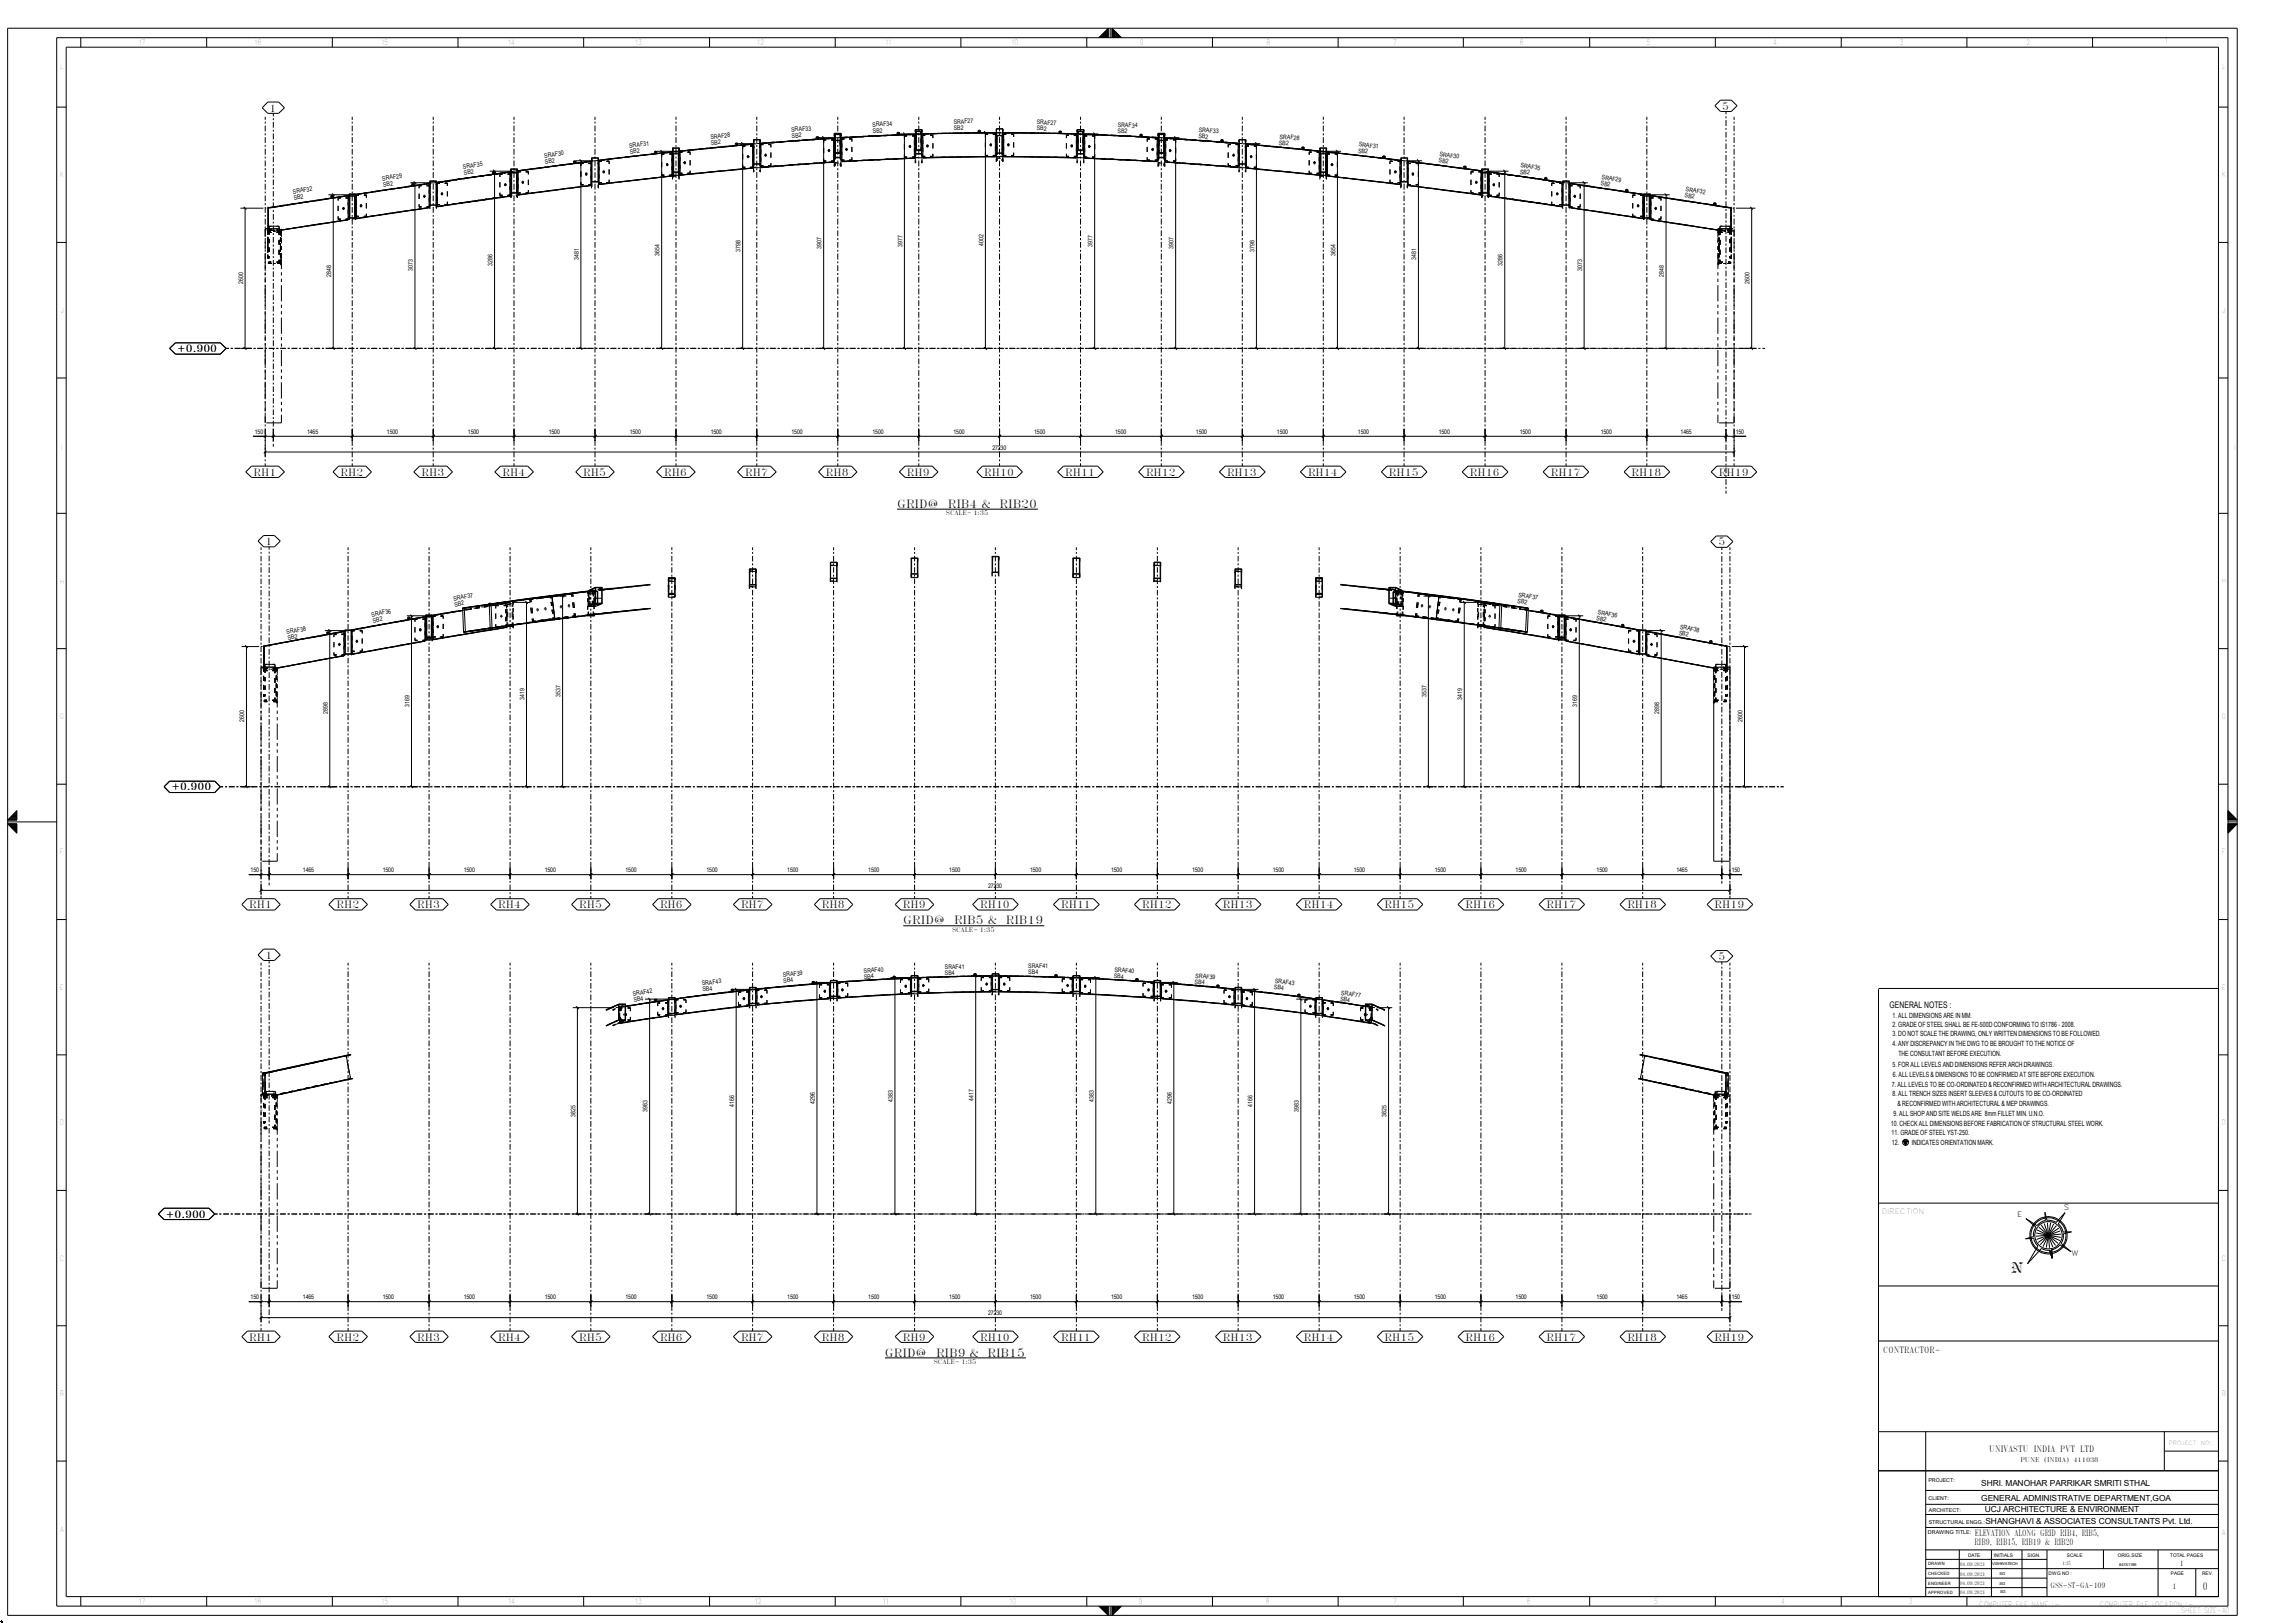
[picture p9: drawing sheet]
<svg xmlns="http://www.w3.org/2000/svg" width="420mm" height="297mm" viewBox="0 0 420 297" stroke-linecap="round" stroke-linejoin="round" font-family="sans-serif">
<defs><g id="words">
<text font-size="2.7" x="367.7" y="233">N</text>
<g font-size="2">
<text x="164.1" y="92.9">GRID@</text>
<text x="173.4" y="92.9">RIB4 &amp;</text>
<text x="182.8" y="92.9">RIB20</text>
<text x="165.2" y="169.1">GRID@</text>
<text x="174.5" y="169.1">RIB5 &amp;</text>
<text x="184" y="169.1">RIB19</text>
<text x="161.9" y="248.2">GRID@</text>
<text x="171.2" y="248.2">RIB9 &amp;</text>
<text x="180.6" y="248.2">RIB15</text>
</g>
<text font-size="1.9" x="402.9" y="290.9">0</text>
<g font-size="1.8">
<text x="49.3" y="20.4">1</text>
<text x="315" y="20.1">5</text>
<text x="32.4" y="64.4">+0.900</text>
<text x="46.4" y="87">RH1</text>
<text x="62.3" y="87">RH2</text>
<text x="77.1" y="87">RH3</text>
<text x="91.9" y="87">RH4</text>
<text x="106.7" y="87">RH5</text>
<text x="121.5" y="87">RH6</text>
<text x="136.3" y="87">RH7</text>
<text x="151.1" y="87">RH8</text>
<text x="165.9" y="87">RH9</text>
<text x="180" y="87">RH10</text>
<text x="194.9" y="87">RH11</text>
<text x="209.6" y="87">RH12</text>
<text x="224.5" y="87">RH13</text>
<text x="239.3" y="87">RH14</text>
<text x="254" y="87">RH15</text>
<text x="268.9" y="87">RH16</text>
<text x="283.7" y="87">RH17</text>
<text x="298.5" y="87">RH18</text>
<text x="314.4" y="87">RH19</text>
<text x="48.6" y="99.7">1</text>
<text x="314.3" y="99.8">5</text>
<text x="31.4" y="144.7">+0.900</text>
<text x="45.6" y="166.2">RH1</text>
<text x="61.6" y="166.2">RH2</text>
<text x="76.3" y="166.2">RH3</text>
<text x="91.1" y="166.2">RH4</text>
<text x="106" y="166.2">RH5</text>
<text x="120.7" y="166.2">RH6</text>
<text x="135.6" y="166.2">RH7</text>
<text x="150.3" y="166.2">RH8</text>
<text x="165.1" y="166.2">RH9</text>
<text x="179.3" y="166.2">RH10</text>
<text x="194.1" y="166.2">RH11</text>
<text x="208.9" y="166.2">RH12</text>
<text x="223.7" y="166.2">RH13</text>
<text x="238.5" y="166.2">RH14</text>
<text x="253.3" y="166.2">RH15</text>
<text x="268.1" y="166.2">RH16</text>
<text x="282.9" y="166.2">RH17</text>
<text x="297.7" y="166.2">RH18</text>
<text x="313.6" y="166.2">RH19</text>
<text x="48.6" y="175.4">1</text>
<text x="314.3" y="175.6">5</text>
<text x="30.4" y="222.8">+0.900</text>
<text x="45.6" y="245.3">RH1</text>
<text x="61.6" y="245.3">RH2</text>
<text x="76.3" y="245.3">RH3</text>
<text x="91.1" y="245.3">RH4</text>
<text x="106" y="245.3">RH5</text>
<text x="120.7" y="245.3">RH6</text>
<text x="135.6" y="245.3">RH7</text>
<text x="150.3" y="245.3">RH8</text>
<text x="165.1" y="245.3">RH9</text>
<text x="179.3" y="245.3">RH10</text>
<text x="194.1" y="245.3">RH11</text>
<text x="208.9" y="245.3">RH12</text>
<text x="223.7" y="245.3">RH13</text>
<text x="238.5" y="245.3">RH14</text>
<text x="253.3" y="245.3">RH15</text>
<text x="268.1" y="245.3">RH16</text>
<text x="282.9" y="245.3">RH17</text>
<text x="297.7" y="245.3">RH18</text>
<text x="313.6" y="245.3">RH19</text>
</g>
<text font-size="1.7" x="345.7" y="184.5">GENERAL NOTES :</text>
<g font-size="1.6">
<text x="344.5" y="247.6">CONTRACTOR-</text>
<text x="363.9" y="265.7">UNIVASTU INDIA PVT LTD</text>
<text x="361.3" y="281.2">ELEVATION ALONG GRID RIB4, RIB5,</text>
<text x="361.2" y="282.8">RIB9, RIB15, RIB19 &amp; RIB20</text>
</g>
<g font-size="1.5">
<text x="362.4" y="272">SHRI. MANOHAR PARRIKAR SMRITI STHAL</text>
<text x="362.4" y="274.7">GENERAL ADMINISTRATIVE DEPARTMENT,GOA</text>
<text x="363" y="276.8">UCJ ARCHITECTURE &amp; ENVIRONMENT</text>
<text x="363.2" y="279">SHANGHAVI &amp; ASSOCIATES CONSULTANTS Pvt. Ltd.</text>
</g>
<g font-size="1.4">
<text x="377.5" y="221.5">S</text>
<text x="344.2" y="222.3">DIRECTION</text>
<text x="369" y="222.7">E</text>
<text x="378.9" y="229.8">W</text>
<text x="398.7" y="286.5">1</text>
<text x="375.1" y="290.5">GSS-ST-GA-109</text>
<text x="397.4" y="290.8">1</text>
</g>
<g font-size="1.3">
<text x="25.4" y="8.3">17</text>
<text x="46.5" y="8.3">16</text>
<text x="69.8" y="8.3">15</text>
<text x="93" y="8.3">14</text>
<text x="116.2" y="8.3">13</text>
<text x="138.5" y="8.3">12</text>
<text x="162" y="8.3">11</text>
<text x="185" y="8.3">10</text>
<text x="208.5" y="8.3">9</text>
<text x="231.7" y="8.3">8</text>
<text x="254.8" y="8.3">7</text>
<text x="278" y="8.3">6</text>
<text x="301.2" y="8.3">5</text>
<text x="324.3" y="8.3">4</text>
<text x="347.5" y="8.3">3</text>
<text x="370.7" y="8.3">2</text>
<text x="396" y="7.8">1</text>
<text x="11" y="32.5">K</text>
<text x="406.4" y="32.5">K</text>
<text x="11" y="106.8">H</text>
<text x="406.4" y="106.7">H</text>
<text x="10.9" y="131.6">G</text>
<text x="406.4" y="131.6">G</text>
<text x="11" y="156.3">F</text>
<text x="406.4" y="156.3">F</text>
<text x="11" y="181.1">E</text>
<text x="406.4" y="181.1">E</text>
<text x="346.2" y="188">2. GRADE OF STEEL SHALL BE FE-500D CONFORMING TO IS1786 - 2008.</text>
<text x="346.2" y="186.3">1. ALL DIMENSIONS ARE IN MM.</text>
<text x="346.2" y="189.6">3. DO NOT SCALE THE DRAWING, ONLY WRITTEN DIMENSIONS TO BE FOLLOWED.</text>
<text x="346.2" y="191.4">4. ANY DISCREPANCY IN THE DWG TO BE BROUGHT TO THE NOTICE OF</text>
<text x="346.2" y="195.2">5. FOR ALL LEVELS AND DIMENSIONS REFER ARCH DRAWINGS.</text>
<text x="346.2" y="197.1">6. ALL LEVELS &amp; DIMENSIONS TO BE CONFIRMED AT SITE BEFORE EXECUTION.</text>
<text x="347.3" y="193.2">THE CONSULTANT BEFORE EXECUTION.</text>
<text x="346.1" y="198.9">7. ALL LEVELS TO BE CO-ORDINATED &amp; RECONFIRMED WITH ARCHITECTURAL DRAWINGS.</text>
<text x="346.2" y="200.5">8. ALL TRENCH SIZES INSERT SLEEVES &amp; CUTOUTS TO BE CO-ORDINATED</text>
<text x="347.1" y="202.4">&amp; RECONFIRMED WITH ARCHITECTURAL &amp; MEP DRAWINGS.</text>
<text x="11" y="206">D</text>
<text x="345.9" y="206">10. CHECK ALL DIMENSIONS BEFORE FABRICATION OF STRUCTURAL STEEL WORK.</text>
<text x="346" y="207.7">11. GRADE OF STEEL YST-250.</text>
<text x="346.1" y="209.5">12.</text>
<text x="346.4" y="204.3">9. ALL SHOP AND SITE WELDS ARE 8mm FILLET MIN. U.N.O.</text>
<text x="349.7" y="209.5">INDICATES ORIENTATION MARK.</text>
<text x="406.4" y="205.9">D</text>
<text x="10.9" y="230.7">C</text>
<text x="406.4" y="230.7">C</text>
<text x="11" y="255.4">B</text>
<text x="406.4" y="255.5">B</text>
<text x="10.9" y="280.3">A</text>
<text x="406.4" y="280.9">A</text>
<text x="25.4" y="293.5">17</text>
<text x="46.5" y="293.5">16</text>
<text x="69.8" y="293.5">15</text>
<text x="93" y="293.5">14</text>
<text x="116.2" y="293.5">13</text>
<text x="138.1" y="293.5">12</text>
<text x="161.5" y="293.5">11</text>
<text x="184.7" y="293.5">10</text>
<text x="208.3" y="293.5">9</text>
<text x="231.5" y="293.5">8</text>
<text x="254.8" y="293.5">7</text>
<text x="279.3" y="293.5">6</text>
<text x="302.6" y="293.5">5</text>
<text x="325.8" y="293.5">4</text>
<text x="349.1" y="293.5">3</text>
<text x="362" y="294.2">COMPUTER FILE NAME :-</text>
<text x="384.1" y="294.2">COMPUTER FILE LOCATION :-</text>
<text x="399" y="295.2">SHEET SIZE-A0</text>
</g>
<g font-size="1.1">
<text x="159.6" y="23.2" transform="rotate(-3 159.6 23.2)">SRAF34</text>
<text x="174.5" y="22.6" transform="rotate(-1 174.5 22.6)">SRAF27</text>
<text x="174.5" y="23.8" transform="rotate(-1 174.5 23.8)">SB2</text>
<text x="189.6" y="23.9" transform="rotate(1 189.6 23.9)">SB2</text>
<text x="189.7" y="22.8" transform="rotate(1 189.7 22.8)">SRAF27</text>
<text x="204.5" y="23.2" transform="rotate(3 204.5 23.2)">SRAF34</text>
<text x="99.6" y="28.9" transform="rotate(-7 99.6 28.9)">SRAF30</text>
<text x="99.7" y="30" transform="rotate(-7 99.7 30)">SB2</text>
<text x="115.1" y="27" transform="rotate(-7 115.1 27)">SRAF31</text>
<text x="115.3" y="28.1" transform="rotate(-7 115.3 28.1)">SB2</text>
<text x="130" y="25.4" transform="rotate(-6 130 25.4)">SRAF28</text>
<text x="130.1" y="26.5" transform="rotate(-6 130.1 26.5)">SB2</text>
<text x="144.8" y="24.1" transform="rotate(-4 144.8 24.1)">SRAF33</text>
<text x="144.9" y="25.2" transform="rotate(-4 144.9 25.2)">SB2</text>
<text x="159.6" y="24.3" transform="rotate(-3 159.6 24.3)">SB2</text>
<text x="204.4" y="24.3" transform="rotate(3 204.4 24.3)">SB2</text>
<text x="219.2" y="25.3" transform="rotate(4 219.2 25.3)">SB2</text>
<text x="219.3" y="24.1" transform="rotate(4 219.3 24.1)">SRAF33</text>
<text x="233.9" y="26.5" transform="rotate(6 233.9 26.5)">SB2</text>
<text x="234.1" y="25.4" transform="rotate(6 234.1 25.4)">SRAF28</text>
<text x="248.4" y="27.9" transform="rotate(7 248.4 27.9)">SB2</text>
<text x="248.5" y="26.8" transform="rotate(7 248.5 26.8)">SRAF31</text>
<text x="263.1" y="29.7" transform="rotate(7 263.1 29.7)">SB2</text>
<text x="263.3" y="28.6" transform="rotate(7 263.3 28.6)">SRAF30</text>
<text x="53.6" y="35.4" transform="rotate(-9 53.6 35.4)">SRAF32</text>
<text x="70" y="33.1" transform="rotate(-9 70 33.1)">SRAF29</text>
<text x="70.2" y="34.2" transform="rotate(-9 70.2 34.2)">SB2</text>
<text x="84.8" y="30.9" transform="rotate(-8 84.8 30.9)">SRAF35</text>
<text x="84.9" y="32" transform="rotate(-8 84.9 32)">SB2</text>
<text x="278" y="31.8" transform="rotate(8 278 31.8)">SB2</text>
<text x="278.1" y="30.6" transform="rotate(8 278.1 30.6)">SRAF35</text>
<text x="292.8" y="33.9" transform="rotate(9 292.8 33.9)">SB2</text>
<text x="293" y="32.8" transform="rotate(9 293 32.8)">SRAF29</text>
<text x="308.3" y="35" transform="rotate(9 308.3 35)">SRAF32</text>
<text x="53.8" y="36.5" transform="rotate(-9 53.8 36.5)">SB2</text>
<text x="308.2" y="36.1" transform="rotate(9 308.2 36.1)">SB2</text>
<text x="105.9" y="47.6" transform="rotate(-90 105.9 47.6)">3481</text>
<text x="120.7" y="46.8" transform="rotate(-90 120.7 46.8)">3654</text>
<text x="135.5" y="46.1" transform="rotate(-90 135.5 46.1)">3798</text>
<text x="150.3" y="45.5" transform="rotate(-90 150.3 45.5)">3907</text>
<text x="165.1" y="45.2" transform="rotate(-90 165.1 45.2)">3977</text>
<text x="179.9" y="45" transform="rotate(-90 179.9 45)">4002</text>
<text x="199.9" y="45.2" transform="rotate(-90 199.9 45.2)">3977</text>
<text x="214.6" y="45.5" transform="rotate(-90 214.6 45.5)">3907</text>
<text x="229.5" y="46.1" transform="rotate(-90 229.5 46.1)">3798</text>
<text x="244.3" y="46.8" transform="rotate(-90 244.3 46.8)">3654</text>
<text x="259" y="47.6" transform="rotate(-90 259 47.6)">3481</text>
<text x="44.5" y="52" transform="rotate(-90 44.5 52)">2600</text>
<text x="60.6" y="50.8" transform="rotate(-90 60.6 50.8)">2848</text>
<text x="75.5" y="49.7" transform="rotate(-90 75.5 49.7)">3073</text>
<text x="90.1" y="48.6" transform="rotate(-90 90.1 48.6)">3286</text>
<text x="274.8" y="48.6" transform="rotate(-90 274.8 48.6)">3286</text>
<text x="289.4" y="49.7" transform="rotate(-90 289.4 49.7)">3073</text>
<text x="304.3" y="50.8" transform="rotate(-90 304.3 50.8)">2848</text>
<text x="320" y="52" transform="rotate(-90 320 52)">2600</text>
<text x="46.6" y="79.4">150</text>
<text x="56.2" y="79.4">1465</text>
<text x="70.8" y="79.4">1500</text>
<text x="85.6" y="79.4">1500</text>
<text x="100.4" y="79.4">1500</text>
<text x="115.2" y="79.4">1500</text>
<text x="130" y="79.4">1500</text>
<text x="144.8" y="79.4">1500</text>
<text x="159.6" y="79.4">1500</text>
<text x="174.4" y="79.4">1500</text>
<text x="181.5" y="82.3">27230</text>
<text x="189.2" y="79.4">1500</text>
<text x="204" y="79.4">1500</text>
<text x="218.8" y="79.4">1500</text>
<text x="233.6" y="79.4">1500</text>
<text x="248.4" y="79.4">1500</text>
<text x="263.2" y="79.4">1500</text>
<text x="278" y="79.4">1500</text>
<text x="292.8" y="79.4">1500</text>
<text x="307.4" y="79.4">1465</text>
<text x="317.5" y="79.4">150</text>
<text x="173" y="94.3">SCALE- 1:35</text>
<text x="68" y="112.8" transform="rotate(-10 68 112.8)">SRAF36</text>
<text x="68.2" y="113.9" transform="rotate(-10 68.2 113.9)">SB2</text>
<text x="83" y="109.9" transform="rotate(-10 83 109.9)">SRAF37</text>
<text x="83.2" y="111" transform="rotate(-10 83.2 111)">SB2</text>
<text x="277.5" y="110.3" transform="rotate(10 277.5 110.3)">SB2</text>
<text x="277.7" y="109.2" transform="rotate(10 277.7 109.2)">SRAF37</text>
<text x="292" y="113.5" transform="rotate(10 292 113.5)">SB2</text>
<text x="292.2" y="112.4" transform="rotate(10 292.2 112.4)">SRAF36</text>
<text x="52.5" y="116" transform="rotate(-10 52.5 116)">SRAF38</text>
<text x="52.7" y="117.1" transform="rotate(-10 52.7 117.1)">SB2</text>
<text x="307.1" y="116.2" transform="rotate(10 307.1 116.2)">SB2</text>
<text x="307.3" y="115.1" transform="rotate(10 307.3 115.1)">SRAF38</text>
<text x="59.9" y="130.7" transform="rotate(-90 59.9 130.7)">2898</text>
<text x="74.9" y="129.4" transform="rotate(-90 74.9 129.4)">3169</text>
<text x="95.9" y="128.1" transform="rotate(-90 95.9 128.1)">3419</text>
<text x="102.5" y="127.6" transform="rotate(-90 102.5 127.6)">3537</text>
<text x="260.9" y="127.6" transform="rotate(-90 260.9 127.6)">3537</text>
<text x="267.5" y="128.1" transform="rotate(-90 267.5 128.1)">3419</text>
<text x="288.5" y="129.4" transform="rotate(-90 288.5 129.4)">3169</text>
<text x="303.5" y="130.7" transform="rotate(-90 303.5 130.7)">2898</text>
<text x="44.7" y="132.2" transform="rotate(-90 44.7 132.2)">2600</text>
<text x="318.7" y="132.2" transform="rotate(-90 318.7 132.2)">2600</text>
<text x="45.8" y="159.6">150</text>
<text x="55.4" y="159.6">1465</text>
<text x="70" y="159.6">1500</text>
<text x="84.8" y="159.6">1500</text>
<text x="99.7" y="159.6">1500</text>
<text x="114.4" y="159.6">1500</text>
<text x="129.2" y="159.6">1500</text>
<text x="144" y="159.6">1500</text>
<text x="158.8" y="159.6">1500</text>
<text x="173.6" y="159.6">1500</text>
<text x="188.4" y="159.6">1500</text>
<text x="203.2" y="159.6">1500</text>
<text x="218.1" y="159.6">1500</text>
<text x="232.8" y="159.6">1500</text>
<text x="247.6" y="159.6">1500</text>
<text x="262.5" y="159.6">1500</text>
<text x="277.2" y="159.6">1500</text>
<text x="292.1" y="159.6">1500</text>
<text x="306.7" y="159.6">1465</text>
<text x="316.8" y="159.6">150</text>
<text x="180.8" y="162.5">27230</text>
<text x="174.2" y="170.5">SCALE- 1:35</text>
<text x="143.3" y="178.7" transform="rotate(-5 143.3 178.7)">SRAF39</text>
<text x="143.3" y="179.8" transform="rotate(-5 143.3 179.8)">SB4</text>
<text x="158" y="178" transform="rotate(-3 158 178)">SRAF40</text>
<text x="158.1" y="179.1" transform="rotate(-3 158.1 179.1)">SB4</text>
<text x="172.8" y="178.5" transform="rotate(-1 172.8 178.5)">SB4</text>
<text x="172.8" y="177.3" transform="rotate(-1 172.8 177.3)">SRAF41</text>
<text x="188.1" y="177.1" transform="rotate(1 188.1 177.1)">SRAF41</text>
<text x="188.1" y="178.3" transform="rotate(1 188.1 178.3)">SB4</text>
<text x="203.8" y="179" transform="rotate(3 203.8 179)">SB4</text>
<text x="203.8" y="177.9" transform="rotate(3 203.8 177.9)">SRAF40</text>
<text x="218.6" y="178.9" transform="rotate(5 218.6 178.9)">SRAF39</text>
<text x="233.2" y="179.9" transform="rotate(7 233.2 179.9)">SRAF43</text>
<text x="115.8" y="182.2" transform="rotate(-9 115.8 182.2)">SRAF42</text>
<text x="116" y="183.3" transform="rotate(-9 116 183.3)">SB4</text>
<text x="128.4" y="180.3" transform="rotate(-7 128.4 180.3)">SRAF43</text>
<text x="128.6" y="181.4" transform="rotate(-7 128.6 181.4)">SB4</text>
<text x="218.5" y="180" transform="rotate(5 218.5 180)">SB4</text>
<text x="233" y="181" transform="rotate(7 233 181)">SB4</text>
<text x="245.1" y="183.1" transform="rotate(9 245.1 183.1)">SB4</text>
<text x="245.3" y="182" transform="rotate(9 245.3 182)">SRAF77</text>
<text x="118.5" y="203.5" transform="rotate(-90 118.5 203.5)">3983</text>
<text x="134.3" y="202.6" transform="rotate(-90 134.3 202.6)">4166</text>
<text x="149.1" y="202" transform="rotate(-90 149.1 202)">4296</text>
<text x="163.3" y="201.6" transform="rotate(-90 163.3 201.6)">4383</text>
<text x="178.1" y="201.4" transform="rotate(-90 178.1 201.4)">4417</text>
<text x="200.1" y="201.6" transform="rotate(-90 200.1 201.6)">4383</text>
<text x="214.3" y="202" transform="rotate(-90 214.3 202)">4296</text>
<text x="229.1" y="202.6" transform="rotate(-90 229.1 202.6)">4166</text>
<text x="237.6" y="203.5" transform="rotate(-90 237.6 203.5)">3983</text>
<text x="105.2" y="204.3" transform="rotate(-90 105.2 204.3)">3825</text>
<text x="253.6" y="204.3" transform="rotate(-90 253.6 204.3)">3825</text>
<text x="45.8" y="237.8">150</text>
<text x="55.4" y="237.8">1465</text>
<text x="70" y="237.8">1500</text>
<text x="84.8" y="237.8">1500</text>
<text x="99.7" y="237.8">1500</text>
<text x="114.4" y="237.8">1500</text>
<text x="129.2" y="237.8">1500</text>
<text x="144" y="237.8">1500</text>
<text x="158.8" y="237.8">1500</text>
<text x="173.6" y="237.8">1500</text>
<text x="188.4" y="237.8">1500</text>
<text x="203.2" y="237.8">1500</text>
<text x="218.1" y="237.8">1500</text>
<text x="232.8" y="237.8">1500</text>
<text x="247.6" y="237.8">1500</text>
<text x="262.5" y="237.8">1500</text>
<text x="277.2" y="237.8">1500</text>
<text x="292.1" y="237.8">1500</text>
<text x="306.7" y="237.8">1465</text>
<text x="316.8" y="237.8">150</text>
<text x="180.8" y="240.7">27230</text>
<text x="170.8" y="249.6">SCALE- 1:35</text>
<text x="369.6" y="267.5">PUNE (INDIA)</text>
<text x="379.3" y="267.5">411038</text>
</g>
<g font-size="1">
<text x="396.7" y="264.4">PROJECT</text>
<text x="402.6" y="264.4">NO:</text>
<text x="352.8" y="274.5">CLIENT:</text>
<text x="352.8" y="271.2">PROJECT:</text>
<text x="352.6" y="280.8">DRAWING TITLE:</text>
<text x="352.8" y="278.8">STRUCTURAL ENGG.:</text>
<text x="352.8" y="276.6">ARCHITECT:</text>
</g>
<g font-size=".9">
<text x="358.5" y="286.5">04.09.2021</text>
<text x="360" y="284.9">DATE</text>
<text x="364.7" y="284.9">INITIALS</text>
<text x="370.9" y="284.9">SIGN.</text>
<text x="377.3" y="286.4">1:35</text>
<text x="378.1" y="284.9">SCALE</text>
<text x="387.4" y="284.9">ORIG.SIZE</text>
<text x="397" y="284.9">TOTAL PAGES</text>
<text x="358.5" y="288.3">04.09.2021</text>
<text x="358.5" y="290.1">04.09.2021</text>
<text x="358.5" y="291.8">04.09.2021</text>
<text x="374.7" y="288.2">DWG NO :</text>
<text x="397.1" y="288.2">PAGE</text>
<text x="402.8" y="288.2">REV.</text>
</g>
<g font-size=".8">
<text x="352.7" y="286.4">DRAWN</text>
<text x="352.7" y="288.2">CHECKED</text>
<text x="352.7" y="290">ENGINEER</text>
<text x="352.7" y="291.7">APPROVED</text>
</g>
<g font-size=".7">
<text x="364.4" y="286.5">VISHWATECH</text>
<text x="387.7" y="286.6">841X1189</text>
<text x="365.8" y="288.3">SG</text>
<text x="365.8" y="290.1">SG</text>
<text x="365.9" y="291.6">SG</text>
</g>
</g></defs>
<g fill="none" stroke="#000" stroke-width=".18">
<path d="M1.4 5.2h407.8v290.4h-407.8zM10.4 6.9h397.1v287h-397.1zM10.4 19.6h1.7M12.1 8.6h393.7v283.6h-393.7zM14.8 6.9v1.7M37.8 6.9v1.7M49 18.7h2l1 1-1 1h-2l-1-1zM60.8 6.9v1.7M83.8 6.9v1.7M106.8 6.9v1.7M129.8 6.9v1.7M152.8 6.9v1.7"/>
<path d="M175.8 6.9v1.7M198.8 6.9v1.7M201 6.9l1.7-1.7v1.7M201.1 6.8v.1M201.2 6.7v.2M201.3 6.6v.3M201.4 6.5v.4M201.5 6.4v.5M201.6 6.3v.6M201.7 6.2v.7M201.8 6.1v.8M201.9 6v.9"/>
<path d="M202.1 5.9v1M202.1 5.8v1.1M202.2 5.7v1.2M202.4 5.5v1.4M202.6 5.3v1.6M202.6 5.2v1.7M203.1 5.2v1.7M203.4 6.9v-1.7l1.7 1.7M203.5 5.2v1.7M203.5 5.3v1.6M203.7 5.4v1.5M203.8 5.5v1.4"/>
<path d="M203.9 5.6v1.3M204 5.7v1.2M204.1 5.8v1.1M204.2 5.9v1M204.3 6.1v.8M204.4 6.1v.8M204.5 6.3v.6M204.6 6.4v.5M204.7 6.5v.4M204.8 6.6v.3M204.9 6.6v.3M205 6.8v.1"/>
<path d="M205.1 6.9h.1M221.8 6.9v1.7M244.8 6.9v1.7M267.7 6.9v1.7M290.8 6.9v1.7M313.7 19.3l1-1h2l1.1 1-1.1 1.1h-2zM313.8 6.9v1.7M336.8 6.9v1.7M359.8 6.9v1.7M382.8 6.9v1.7M405.8 19.6h1.7M44 38.1h4.2"/>
<path d="M44.6 37.8l.5 .6M44.8 38.1v25.7M48.5 21.4v.5M48.5 22.3v.3M48.5 23v1M48.5 24.4v.4M48.5 25.1v1.1M48.5 26.5v.4M48.5 27.2v1.1M48.5 28.7v.3M48.5 29.4v1M48.5 30.8v.4"/>
<path d="M48.5 31.5v1.1M48.5 32.9v.4M48.5 33.6v1.1M48.5 35.1v.3M48.5 35.8v1M48.5 37.2v.3M48.5 37.9v1M48.5 39.3v.4M48.7 38.1h-.2M50 20.7v.6M50 21.6v.4M50 22.3v1.1"/>
<path d="M50 23.7v.4M50 24.4v1.1M50 25.8v.4M50 26.5v1.1M50 27.9v.4M50 28.7v1M50 30.1v.3M50 30.7v1.1M50 32.1v.4M50 32.9v1M50 34.2v.4M50 35v1"/>
<path d="M50 36.4v.3M50 37v1.1M50 38.4v.4M50 39.2v1M50.1 37.8l-1 .2M50.1 37.9l-1 .2M50.1 37.9l-.7 .1M50.5 37.8l-.4 .1M50.8 37.8h-.4M51.7 37.7l-1.6 .2M51.7 37.7h-.4M52.1 37.6l-.4 .1"/>
<path d="M52.2 37.5l-1.1 .2M52.8 37.4l-.3 .1M53.3 37.3l-.1 .1M53.3 37.4l-.4 .1M53.3 37.3l-3.2 .5M53.3 37.4l-1.6 .3M53.7 37.3l-.4 .1M54.2 37.2l-.9 .1M54.9 37.1l-1.6 .2M54.9 37.2l-.4 .1M54.9 37.2l-1.6 .2M54.9 37.1l-.4 .1"/>
<path d="M55.3 37.1l-.4 .1M56.3 36.9l-1.1 .1M56.5 36.9l-.4 .1M56.5 36.9l-1.6 .3M56.9 36.9h-.4M56.9 36.8h-.3M58.1 36.6l-3.2 .5M58.1 36.7l-1.6 .2M58.1 36.7h-.4M58.3 36.6h-.2M58.5 36.6l-.4 .1M59 36.5h-.4"/>
<path d="M59.6 36.4l-1.5 .3M59.6 36.4l-1.5 .2M59.6 36.4h-.3M59.6 36.4l-.3 .1M60.1 36.4h-.5M60.1 35.6h4M60.3 36.3l-.7 .1M60.5 35.9h.5l-.3 .3zM60.7 35.4l.5 .5M61 35.6v28.2M61 36.2h-.3M61.6 36.2h-.7"/>
<path d="M61.8 39.6v.6h.5M61.8 36.2h.6M61.8 37.7v.9M62.3 36.1h-.5v.6M62.4 36l-1 .1M62.6 38.1h.4M62.7 38h.2v.4h-.2zM62.7 35.9h.1M62.8 35.9l.9-.1v4.5l-1.8 .2M62.8 35.9l-3.2 .5M62.8 37.9v.5M62.9 35.9l-.5 .1"/>
<path d="M63 35.9l.7-.1-4.1 .6M63.1 35.9h-.3M63.2 36.2h.6M63.2 36.1h.6M63.8 39.8h1.3M63.8 35.6h1.3M63.8 38h.2M63.8 39.9h1.3M63.9 35.6v4.6M63.9 40h.1M63.9 35.9h1.1M64 35.9v4.2"/>
<path d="M64.4 21.4v.5M64.4 22.3v.3M64.4 23v1M64.4 24.4v.4M64.4 25.1v1.1M64.4 26.5v.4M64.4 27.2v1.1M64.4 28.7v.3M64.4 29.4v1M64.4 30.8v.4M64.4 31.5v1.1M64.4 32.9v.4"/>
<path d="M64.4 33.6v1.1M64.4 35.1v.3M64.4 35.8v1M64.4 37.2v.3M64.4 37.9v1M64.4 39.3v.4M64.5 40h.5M64.9 35.9v4.2M65 38h.2M65 35.6v4.6M65 35.8h-1.1v4.4M65.1 35.7h.6"/>
<path d="M65.1 39.7h.6M65.1 39.6h.6M65.1 35.6h.6M65.4 35.5l-2 .3M65.5 39.9l-.3 .1M65.8 35.4h.1M65.8 37.7h.5M65.9 35.5l-.7 .1M66 37.5h.2l-.1 .4-.2-.1zM66 37.4v.5M66.1 35.4h-.2M66.3 35.4l-.4 .1"/>
<path d="M66.5 35.7h.5M66.5 39.6h.5M66.6 39.8l-1.4 .2M66.6 35.6h.4v.6M66.6 39.8h-.4M66.9 39.7l-.3 .1M67 39.1v.6h-.4M67 37.2v.9M67.4 35.2l-1.5 .2M67.5 35.2h-.1M67.8 35.2l-.8 .1M68 39.5l-1.4 .3"/>
<path d="M68 39.5l-.3 .1M68.2 35.1h-.3M68.4 39.5h-.4M68.9 35l-.4 .1M68.9 35.1l-3 .4M68.9 35.1h-.4M68.9 35l-1.5 .2M69.3 35l-.4 .1M69.5 39.3l-4.3 .7M69.5 39.3l-.3 .1M69.6 34.9l-.7 .1M69.9 39.2l-.4 .1"/>
<path d="M70.2 34.8h-.3M70.4 34.8l-1.5 .3M70.4 34.8l-.4 .1M70.7 34.8h-.3M71 39.1l-1.5 .2M71 39.1l-.3 .1M71.4 39l-.4 .1M71.6 34.6l-1 .1M72.2 34.5l-.7 .2M72.3 34.5h-.3M72.9 38.8l-.8 .1M73.3 34.3l-.7 .1"/>
<path d="M73.7 34.2l-.4 .1M73.7 34.3l-.8 .1M74.3 34.2h-.3M74.3 38.6l-.7 .1M74.8 34.1h-.1M74.8 34.1l-1.5 .2M75.1 33.4h3.8M75.2 34.1l-.8 .1M75.4 33.7h.3l-.1 .3zM75.7 33.2l.5 .5M75.8 38.4l-.7 .1M75.9 33.4v30.4"/>
<path d="M76.3 34l-7.4 1M76.3 34h-.4M76.4 33.9h-.4M76.7 37.8h.4M76.7 34h.4M76.7 37.4v.5h.4M76.7 33.9h.4M76.7 33.9v.6M76.7 35.4v1M76.7 33.9l-.4 .1M76.9 38.2l-5.9 .9M76.9 38.2l-.4 .1"/>
<path d="M77.3 38.1l-.4 .1M77.4 35.9h.5M77.6 35.7v.1M77.6 35.7h.1v.5l-.2-.2zM77.6 35.7v.5M77.8 33.7l-1 .1M77.8 33.7l-3 .4M77.8 33.7l-1.5 .3M77.8 33.7l-.4 .1M77.8 33.7l.7-.2v4.6l-13.3 1.9v-4.5l.7-.1M78 33.9h.6M78 37.8h.6"/>
<path d="M78 34h.6M78 37.9h.6M78.4 38h.1M78.4 38l-1.5 .2M78.4 38l-.4 .1M78.4 33.6h-.3M78.5 33.6l-.7 .1M78.6 33.2h1.2M78.6 37.5h1.9M78.6 37.5h1.2M78.7 33.2v4.3M78.7 38.1h.1"/>
<path d="M79.2 21.4v.5M79.2 22.3v.3M79.2 23v1M79.2 24.4v.4M79.2 25.1v1.1M79.2 26.5v.4M79.2 27.2v1.1M79.2 28.7v.3M79.2 29.4v1M79.2 30.8v.4M79.2 31.5v1.1M79.2 32.9v.4"/>
<path d="M79.2 33.6v1.1M79.2 35.1v.3M79.2 35.8v1M79.2 37.2v.3M79.2 37.9v1M79.2 39.3v.4M79.2 33.4l-.4 .1M79.8 33.2v4.8M79.8 33.6h.7M79.8 37.4h.7M79.8 38.2v-5.1h-1.2v5.1M79.8 33.4h.7"/>
<path d="M80.3 33.3l-1.1 .2M80.6 35.5h.5M80.6 33.3h.1M80.7 33.3l-.7 .1M80.7 33.2l-.7 .2v4.4M80.7 37.7l-.7 .1M80.7 33.2h.2M80.7 35.3h.2v.4l-.2-.1zM80.7 33.3l-.6 .1M80.7 33.2l-.6 .2M80.7 33.2l-.1 .1M80.9 35.3v.4"/>
<path d="M81.1 33.2h-.4M81.1 33.2l-.4 .1M81.3 37.6l-1.3 .2 .7-.1M81.3 37.4h.5M81.3 33.6h.5M81.4 37.6l-.8 .1M81.4 37.6l-1.4 .2M81.4 33.4h.4v.6M81.7 37.5l-.4 .1M81.7 37.5l-.3 .1M81.8 36.9v.6h-.4M81.8 35v.9"/>
<path d="M82.2 33l-.4 .1M82.2 33.1h-.4M82.2 33.1l-1.5 .2M82.2 33h.1M82.2 33l-.9 .1M82.6 33h-.4M82.6 33l-.4 .1M82.8 37.4h-.3h.3M82.8 37.4l.4-.1-.4 .1M82.8 37.4l-1.5 .2M83 32.9l-.4 .1M83.2 37.4l-.7 .1"/>
<path d="M83.7 32.9h-.4M83.7 32.8l-.4 .1M83.7 32.9l-1.5 .2M84.1 32.8l-.4 .1M84.3 37.1l-.4 .1 .4-.1M84.3 37.1h.4h-.4M84.3 37.2l-2.9 .4h.3M84.3 37.1l-1.5 .3M84.3 37.2l-.4 .1M84.4 32.7l-1 .2M84.7 37.2h-.4M85 32.6l-.3 .1"/>
<path d="M85.5 32.6l-.7 .1M85.8 36.9l-.4 .1M85.8 37h-.4M85.8 36.9l-1.5 .2M85.8 37l-1.5 .2M86.1 37h-.3M86.1 36.9h-.3M86.6 32.4l-1.8 .2M87 32.3l-.4 .1M87 32.4l-.7 .1M87.1 32.3h-.4M87.6 36.7l-.7 .1"/>
<path d="M88.5 32.2l-.7 .1M88.5 32.1l-1.1 .2M89.1 36.4l-.8 .2M89.1 36.5l-.7 .1M89.2 32l-.4 .1M89.5 32h.1M89.6 32h-.4M89.6 31.3h4.1M90 31.9l-.4 .1M90 32l-.8 .1M90.1 31.5h.5M90.1 31.5l.2 .4 .3-.4"/>
<path d="M90.2 31.1l.5 .5M90.5 31.3v32.5M90.5 31.8l-.9 .2M90.6 36.2l-.8 .2M90.6 36.3l-.7 .1M91.1 31.7l-.3 .1M91.1 31.8h-.4M91.1 31.8h.1M91.4 35.7h.5M91.4 31.9h.5M91.4 35.3v.5h.5M91.4 31.8l-.7 .1"/>
<path d="M91.4 31.7l-.3 .1M91.4 33.3v1M91.7 36.1l-.4 .1M91.7 36.1l-7.4 1M91.9 31.8h-.5v.6M92.1 36.1l-.7 .1M92.1 36l-.4 .1M92.2 33.8h.5M92.3 33.7h.2v.3h-.2zM92.4 33.6l.1 .4M92.5 31.5h.1M92.5 31.5l-1 .2"/>
<path d="M92.5 31.5l-5.9 .9M92.6 31.6h.1M92.6 31.6l-11.9 1.6M92.6 31.6l-.4 .1M92.8 31.8h.6M92.8 31.9h.6M92.8 35.8h.6M92.8 35.7h.6M93.1 31.5l-.5 .1M93.2 35.9l-7.4 1.1M93.2 35.9l-1.5 .2M93.2 35.9l-.4 .1"/>
<path d="M93.2 35.9h-.4M93.2 31.5h.1M93.3 31.5l-.1 4.4M93.3 31.5l-.7 .1M93.3 35.9h-.1M93.3 31.5h-.8M93.3 31.5h-.4M93.4 36.2v-5.3h1.3v5.3M93.4 35.3h1.3M93.4 31h1.3M93.4 33.9h.2M93.4 33.8h.2"/>
<path d="M93.5 35.8h.2M93.5 31v4.3M93.5 31.7h1.1M93.5 31.6h1.1M93.6 31.7v4.2M93.6 35.7l-.1 .5M94 21.4v.5M94 22.3v.3M94 23v1M94 24.4v.4M94 25.1v1.1M94 26.5v.4"/>
<path d="M94 27.2v1.1M94 28.7v.3M94 29.4v1M94 30.8v.4M94 31.5v1.1M94 32.9v.4M94 33.6v1.1M94 35.1v.3M94 35.8v1M94 37.2v.3M94 37.9v1M94 39.3v.4"/>
<path d="M94.3 35.7h.3M94.4 35.8h.2M94.5 31.7v3.6M94.5 35.8v.3M94.6 33.9h.2M94.6 33.8h.2M94.6 31v5.2M94.7 31.5h.5M94.7 35.4h.5M94.7 35.3h.5M94.7 31.3h.5M95.1 31.2l-1.5 .2"/>
<path d="M95.4 33.4h.4M95.5 31.1h.3M95.5 31.1l-.1 .1M95.5 33.2h.3l-.1 .4h-.2zM95.5 31.2l-.7 .1M95.6 33.1v.5M95.9 31.2h-.4M96.1 35.5l-1.3 .1h.7M96.1 31.5h.5M96.1 35.3h.5M96.2 31.3h.4v.6M96.5 35.4l-.4 .1"/>
<path d="M96.6 34.8v.6h-.4M96.6 32.9v1M97 31h-.4M97 31l-1.5 .2M97.1 30.9l-1.6 .2M97.4 30.9l-.4 .1M97.6 35.3h-.4M97.6 35.3l-1.5 .2M97.8 30.8l-.3 .1M98 35.2l-.4 .1M98.5 30.8l-1.5 .2M98.5 30.7l-2.4 .4"/>
<path d="M98.5 30.8l-.4 .1M98.5 30.7l-.4 .1M98.8 30.7l-.3 .1M99.2 30.6l-.7 .1M99.4 35.1h-.7M99.9 30.6h-.4M100.3 30.6h-.7M100.5 34.9h-.3M100.5 34.9l-2.9 .4M100.9 34.8l-.4 .1M101.4 30.4l-2.9 .4M101.4 30.4l-1.2 .1"/>
<path d="M101.8 30.4h-.4M101.9 30.3l-.3 .1M102 34.7l-.4 .1M102 34.7l-1.5 .2M102.4 34.6l-.4 .1M102.9 30.1l-.7 .1M102.9 30.2l-1.5 .2M102.9 30.1l-4.4 .6M102.9 30.2l-.3 .1M103.3 30.2h-.4M103.3 30.1h-.4M103.5 34.5h-.4"/>
<path d="M103.5 34.5l-1.5 .2M103.8 34.5h-.3M104 30l-.4 .1M104.3 30h.1M104.4 30l-1.5 .2M104.4 30l-1.5 .1M104.4 30l-.3 .1M104.8 30h-.4M104.9 29.5h.5l-.2 .4zM104.9 34.3l-.3 .1M104.9 34.3l-1.4 .2M105.3 29.8l-.9 .2"/>
<path d="M105.3 34.2l-.4 .1M105.4 29.4h3.1M105.9 29.8h-.2M105.9 29.8h.1M105.9 29.8l-1.5 .2M106 29.2l.5 .4M106.3 33.9h.4M106.3 33.8h.4M106.3 29.9h.4M106.3 29.8h.4M106.3 29.8l-.8 .1M106.3 29.4v34.4"/>
<path d="M106.8 34.1l-.8 .1M107 31.8h.4M107.1 31.7h.3l-.1 .4-.2-.1zM107.2 31.6v.5M107.4 29.6l-1 .1M107.4 29.6l-3 .4M107.4 29.6l.7-.1-.7 .1M107.4 29.6l-1.5 .2M107.4 29.6h.1M107.4 29.6l-.4 .1M107.6 29.9h.6M107.6 29.8h.6"/>
<path d="M107.6 33.9h.6M107.6 33.8h.6M107.9 34h-.4M107.9 34l-3 .3M108.1 29.5v4.5l-13.3 1.7v-4.5l.7-.1M108.1 29.5l-.7 .1M108.1 33.9l-.2 .1M108.1 29.5h-.4M108.2 29.5h.1M108.2 34.5v-5.6h1.3v5.6M108.2 29h1.3M108.2 33.2h1.3"/>
<path d="M108.2 33.3h1.3M108.3 29v4.2M108.3 33.5v.7M108.8 21.4v.5M108.8 22.3v.3M108.8 23v1M108.8 24.4v.4M108.8 25.1v1.1M108.8 26.5v.4M108.8 27.2v1.1M108.8 28.7v.3M108.8 29.4v1"/>
<path d="M108.8 30.8v.4M108.8 31.5v1.1M108.8 32.9v.4M108.8 33.6v1.1M108.8 35.1v.3M108.8 35.8v1M108.8 37.2v.3M108.8 37.9v1M108.8 39.3v.4M109.4 29.5h.1M109.4 29v4.2M109.4 33.8v.6"/>
<path d="M109.5 29.5h.6M109.5 33.4h.6M109.5 33.5h.6M109.5 29.4h.6M109.9 29.3l-1.5 .2M110.2 31.5h.5M110.3 29.3l-.7 .1M110.3 29.2h.3M110.3 29.2l-.1 .1M110.4 31.6v.1M110.4 31.2l.1 .1v.4l-.2-.1zM110.4 31.2v.5"/>
<path d="M110.7 29.3h-.4M110.9 33.6l-1.3 .1h.7M111 29.5h.4M111 29.4h.4v.6M111 33.4h.4M111.2 33.5l-.3 .1M111.4 32.9v.6h-.4M111.4 31v.9M111.8 29.1l-1.5 .2M111.8 29.1l-.4 .1M111.9 29l-1 .2M112.2 29l-.4 .1"/>
<path d="M112.3 33.4h-.3M112.3 33.4l-1.4 .2M112.6 29h-.3M112.7 33.4h-.4M113.7 28.9l-.8 .1M114 28.8l-1.1 .1M114.2 33.2l-.8 .1M114.7 28.7h-.4M115.1 28.7l-.7 .1M115.6 33l-.7 .1M116 28.5l-1 .2M116.6 28.5l-.7 .1"/>
<path d="M116.7 28.4l-.3 .1M116.8 32.9h-.4M117.1 32.9h-.3M118.1 28.4h-.8M118.1 28.3l-1 .1M118.2 32.7l-.3 .1M118.2 32.7l-1.4 .2M118.6 32.7h-.4M118.8 28.2l-.4 .1M119.6 28.2l-.8 .1M119.7 27.8h.4l-.2 .4zM120.1 32.5l-.8 .1"/>
<path d="M120.1 28.1l-1 .1M120.2 27.7h3.5M120.5 28h.4M120.8 27.5l.5 .4M121 32h.5M121 28.2h.5M121 28.1h.5M121 27.7v36.1M121 32.1h.5M121.1 28l-.8 .1M121.5 32.3l-.7 .1M121.8 27.9h.4"/>
<path d="M121.8 30.1h.5M121.9 30l.2-.1v.5l-.2-.1zM122 29.9v.5M122.2 27.9l-1 .1M122.2 27.9h.1M122.2 27.9l-10.4 1.2M122.2 27.9l-11.9 1.3M122.2 27.9h.7h-.7M122.4 32h1.1M122.4 28.1h.6M122.4 28.2h.6M122.4 32.1h.6"/>
<path d="M122.6 32.2l-.3 .1M122.6 32.2l-11.8 1.4M122.6 32.2l-1.4 .2M122.9 27.8v4.5l-13.3 1.5v-4.5l.7-.1M122.9 27.8l-.7 .1M122.9 32.2h-.3M122.9 27.8h-.3M123 32.9v-5.8h1.2v5.8M123 27.1h1.2M123 31.5h1.2M123 32.1h1.2M123 30.3h.2"/>
<path d="M123 30.5h.2M123.1 32.2h.3M123.1 32.3h.6M123.1 28.2h1.1M123.1 28h1.1M123.1 27.8h1.1M123.1 27.1v4.4M123.1 31.5v1.1M123.2 28.2v3.8M123.7 21.4v.5M123.7 22.3v.3M123.7 23v1"/>
<path d="M123.7 24.4v.4M123.7 25.1v1.1M123.7 26.5v.4M123.7 27.2v1.1M123.7 28.7v.3M123.7 29.4v1M123.7 30.8v.4M123.7 31.5v1.1M123.7 32.9v.4M123.7 33.6v1.1M123.7 35.1v.3M123.7 35.8v1"/>
<path d="M123.7 37.2v.3M123.7 37.9v1M123.7 39.3v.4M124.1 31.5l.1 .7M124.1 28.2v3.3M124.2 27.1v5.7M124.2 30.3h.2M124.2 30.5h.2M124.2 32h.1M124.2 27.9h.6M124.2 31.7h.6M124.2 31.8h.6"/>
<path d="M124.2 27.8h.6M124.4 27.6v4.5l4.1-.4M124.7 27.6l-1.5 .1M125 29.8h.5M125 27.6h.1M125.1 32h-.7M125.1 29.6h.2v.4l-.2-.1zM125.1 27.6l-.7 .1M125.3 29.5v.5M125.3 27.5l-.2 .1M125.7 27.9h.5M125.7 31.7h.5"/>
<path d="M125.8 27.8h.4v.5M125.9 31.9l-1.5 .1M126.2 31.2v.6h-.4M126.2 29.3v1M126.2 27.5h.4M126.6 27.5l-1.5 .1h.4M126.7 27.4l-1.6 .2M127 27.4l-.4 .1M127 31.8l-2.6 .2M127.4 27.3h-.3M127.4 31.7l-.7 .1M127.8 27.3h.3"/>
<path d="M128.1 27.3l-2.4 .2M128.1 27.3l-1.5 .2M128.1 27.3h-.4M128.4 27.3h-.3M128.5 31.6l-.4 .1M128.5 31.6l-1.5 .2M128.8 27.2l-.7 .1M128.9 31.6h-.4M129.2 27.2h.4M129.5 27.1h-.3M129.6 27.2l-1.5 .1M129.9 27.1l-.3 .1"/>
<path d="M130 31.5l-1.5 .1M130 31.5h-.4M130.3 31.4l-.3 .1M130.9 27l-1.1 .1M131.1 27l-1.5 .2M131.1 27l-.4 .1M131.2 26.9h.3M131.4 27h-.3M131.4 31.3l-1.4 .2M131.4 31.3l-.3 .1M131.8 31.3h-.4M132.5 26.8l-4.4 .5"/>
<path d="M132.5 26.9h-.3M132.5 26.9l-1.4 .1M132.5 26.8h.4M132.5 26.8l-.6 .1M132.5 31.2h.4M132.9 26.8l-.4 .1M132.9 31.2l-2.9 .3M133.3 31.2h-.4M133.6 26.7l-.3 .1M133.6 26.8h.4M134 26.8l-1.5 .1M134.4 26.7l-.4 .1"/>
<path d="M134.4 31l-.4 .1M134.4 31l-1.5 .2M134.4 31h.4M135 26.3l-.3 .3-.2-.3h3.6M135 26.6l-1.1 .1M135.3 26.5h.4M135.5 26.6l-1.5 .2M135.5 26.6h-.4M135.5 26.6h.3M135.6 26l.5 .5M135.8 30.6h.6M135.8 26.8h.6"/>
<path d="M135.8 26.6h.5M135.8 26.3v37.5M135.8 30.7h.5M135.9 30.9h-.4M136.2 30.9h-.3M136.6 28.7h.5M136.8 28.4l.1 .1v.4l-.2-.1zM136.8 28.4v.5M136.9 26.4l-4.4 .4M136.9 26.4h.1M136.9 26.4l.8-.1v4.5l-9.2 .9M136.9 26.4l-.9 .1"/>
<path d="M137 30.8l.7-.1-3.3 .3M137 26.5l.7-.1-1.1 .1M137.2 30.6h1.1M137.2 26.8h.6M137.2 26.6h.6M137.2 30.7h1.9M137.3 30.8l-1.4 .1M137.8 26.3l-.4 .1M137.8 25.6h1.3M137.8 29.9h.1M137.8 31.5v-6h1.3v6M137.8 30h1.3"/>
<path d="M137.8 30.1h1.3M137.9 25.6v4.8M137.9 31.1v.4M138.4 21.4v.5M138.4 22.3v.3M138.4 23v1M138.4 24.4v.4M138.4 25.1v1.1M138.4 26.5v.4M138.4 27.2v1.1M138.4 28.7v.3M138.4 29.4v1"/>
<path d="M138.4 30.8v.4M138.4 31.5v1.1M138.4 32.9v.4M138.4 33.6v1.1M138.4 35.1v.3M138.4 35.8v1M138.4 37.2v.3M138.4 37.9v1M138.4 39.3v.4M139 30.6h.1M139 31.1v.4M139 26.4h.7"/>
<path d="M139.1 26.5h.6M139.1 30.3h.6M139.1 30.4h.6M139.1 25.7l-.1 4.7M139.5 26.2l-1.4 .1M139.8 28.4h.5M139.8 26.2h.4M139.9 26.2l-.7 .1M139.9 26.2h.4M139.9 26.2h-.7M139.9 26.2h-.7v4.5l1.1-.1M139.9 30.6h-.7"/>
<path d="M139.9 26.2h.1M140 28.2h.2l-.1 .4h-.1zM140 28.2v.4M140.3 30.6h-.8M140.3 30.5h.3M140.3 30.5l-.7 .1M140.3 30.5l-1.1 .1M140.3 26.1l-.4 .1M140.5 26.5h.5M140.5 30.3h.5M140.6 26.4h.4v.6M140.6 30.6h-.3"/>
<path d="M141 29.8v.6h-.4M141 27.9v1M141.1 26.1h.3M141.4 26l-.9 .1M141.4 26l-1.5 .2M141.4 26.1l-1.5 .1M141.4 26h.4M141.4 26l-.4 .1M141.7 30.4h-.3M141.7 30.4h.4M141.7 30.4l-1.4 .1M141.7 30.4l-2.5 .2"/>
<path d="M141.8 26.1h-.4M141.9 26h.3M142.1 30.4l-.7 .1M142.5 26h.4M142.8 30.3h.4M142.9 26h.4h-.8M142.9 26h-1.5M143.2 30.3l-1.5 .1M143.6 30.3h-.4M143.6 30.3l-.8 .1M143.6 25.9l-.7 .1M144.3 25.8l-.4 .1"/>
<path d="M144.4 25.9h.3M144.4 25.9l-3 .2M144.7 30.2l-.4 .1M144.7 30.2h.3M144.7 30.2l-4.4 .4M144.7 25.8l-.7 .1M145.1 30.1l-.8 .1M145.5 25.8h.3M145.7 25.7l-1 .1M145.8 25.7h-.3M145.8 25.8l-1.4 .1M145.8 25.7l-2.9 .3"/>
<path d="M145.8 25.7h.4M146.2 30.1l-.4 .1M146.2 30.1h.3M146.2 30.1h-.4M146.2 30.1l-3 .2M146.2 30.1l-1.5 .1M146.2 25.7l-.4 .1M146.3 25.7h-.3M146.5 30.1h-.3M146.9 25.6h.4M147.3 25.7h.4M147.3 25.7l-1.5 .1"/>
<path d="M147.3 25.7h-.4M147.3 25.6l-.6 .1M147.7 30h.3M147.7 30l-1.5 .1M147.7 30l-.4 .1M147.7 25.6h-.4M148 29.9l-.7 .1M148.4 25.6h.4M148.7 29.9h.4M148.8 25.5h.4M148.8 25.5l-1.5 .1M148.8 25.6l-3 .1"/>
<path d="M148.8 25.5h-.7M149.1 29.9l-2.9 .2M149.1 29.8l-.3 .1M149.1 29.8l-1.4 .2M149.1 29.9l-1.4 .1M149.1 29.8h.4l-.4 .1M149.2 25.5l-.4 .1M149.3 25.1h.4l-.2 .4zM149.5 29.9h-.4M149.8 25.2h3.1M149.8 25.4l-1 .1M149.9 25.4h.6"/>
<path d="M150.3 25.4h.4M150.3 25.4l-1.5 .2M150.4 24.9l.5 .5M150.6 29.8l-1.5 .1M150.6 29.8h-.4M150.6 29.8h.4M150.7 29.5h.4M150.7 25.6h.4M150.7 25.5h.4M150.7 25.4l-.8 .1M150.7 25.2v38.6M151 29.8l-1.9 .1"/>
<path d="M151 29.7l-.8 .1M151.4 25.3h.4M151.4 25.4l1.1-.1-2.2 .1M151.4 27.6h.4M151.6 27.3l.2 .1-.1 .4-.2-.2zM151.6 27.7h.1M151.6 27.3v.5M151.7 29.7h.4M151.8 25.3l-3 .2M151.8 25.3l-1 .1M151.9 25.3h-.1M152 29.5h.6"/>
<path d="M152 25.6h.6M152 25.5h.6M152.1 29.7l.4-.1-.4 .1M152.1 29.7l-3 .1M152.1 29.7l-.4 .1M152.1 29.7l-1.5 .1M152.4 29.6l-.3 .1M152.5 25.2v4.5h-.4M152.5 25.2l-.7 .1M152.5 25.2l-.1 .1M152.6 25.2l-.4 .1M152.6 30.5v-6.1h1.2v6.1"/>
<path d="M152.6 24.5h1.2M152.6 28.8h1.2M152.6 28.2h.2M152.6 27.9h.2M152.6 28.9h1.2M152.7 25.7h1.1M152.7 24.5v4.7M152.7 29.8h.7M152.7 24.6h1.1M152.7 27.9h1.1M152.8 24.6v4.6M152.8 29.9v.4"/>
<path d="M153.1 29.8h-.4v.6M153.2 21.4v.5M153.2 22.3v.3M153.2 23v1M153.2 24.4v.4M153.2 25.1v1.1M153.2 26.5v.4M153.2 27.2v1.1M153.2 28.7v.3M153.2 29.4v1M153.2 30.8v.4M153.2 31.5v1.1"/>
<path d="M153.2 32.9v.4M153.2 33.6v1.1M153.2 35.1v.3M153.2 35.8v1M153.2 37.2v.3M153.2 37.9v1M153.2 39.3v.4M153.7 29.8l.1 .6M153.7 24.6v4.6M153.7 29.9v.4M153.8 28.1h-1.1v-3.6h1.1v4.7M153.8 28.2h.2"/>
<path d="M153.8 27.9h.2M153.8 24.5v4.7M153.8 30v.4M153.8 25.4h.7M153.8 29.3h.7M153.8 29.4h.7M153.8 25.3h.7M154.3 25.1l-1.4 .1M154.6 27.3h.5M154.7 25.2h.1M154.7 27.2h.2v.4l-.2-.1zM154.7 25.2h-.6"/>
<path d="M154.7 25.1h.4M154.7 25.1h-.6M154.7 25.1h-.1M154.7 25.1h-.7v4.5l.9-.1M154.9 27.1v.5M154.9 29.5h.4M154.9 29.5l-.4 .1M155.1 25.1l-.4 .1M155.3 29.5h-1.3h.7M155.3 25.4h.5M155.3 29.3h.5M155.4 25.3h.4v.6"/>
<path d="M155.8 28.8v.6h-.4M155.8 26.9v.9M155.8 25.1h.4M156 29.4h.4M156.2 25.1h-.9M156.2 25.1h-1.5M156.3 25l-.1 .1M156.6 25.1h-.8M156.6 25l-.4 .1M156.7 25h.4M156.8 29.5h-.8M156.8 29.4h-.4"/>
<path d="M157.9 29.3h.4M157.9 29.4h-.4M157.9 29.4l-3 .1M157.9 29.3l-.4 .1M158.1 24.9l-.8 .1M158.1 25l-.8 .1M158.7 24.9h.8M159 29.3h.4M159.2 24.9h.4M159.2 24.9l-.4 .1M159.2 24.9l-5.2 .3M159.4 29.3l-1.5 .1"/>
<path d="M159.4 29.3h.3M159.4 29.3l-5.2 .2M159.4 29.3h-.4M159.7 29.3h-.3M160.3 24.9h.4M160.5 24.8l-1 .1M160.5 29.2h.4M160.7 24.8h.5M160.7 24.8h-.4M160.7 24.8l-4.5 .3M160.7 24.9h-1.5M160.9 29.2l-1.5 .1"/>
<path d="M161 24.8l-.3 .1M161.2 29.3h-.7M161.2 29.2h-.3M161.5 24.8h1M162 29.1h.7M162.1 24.8l-1.4 .1M162.1 24.8h-1.4M162.1 24.8h-.3M162.3 29.1l-1.4 .1M162.3 29.2l-2.9 .1M162.3 29.2h-.3M162.3 29.2h.4"/>
<path d="M162.5 24.7l-.4 .1M162.6 24.7l-.5 .1M163.2 24.8h.4M163.4 29.1h.4M163.4 29.1h.8M163.6 24.7h.4M163.6 24.7l-1.5 .1M163.6 24.8h-1.5M163.6 24.7h-.7M163.8 29.1h-1.5M164 24.7l-.4 .1M164.1 24.3h.4l-.2 .4z"/>
<path d="M164.2 29l-.4 .1M164.6 24.5h3.5M164.6 24.6l-1 .1M164.7 24.7h.7M164.7 24.6h.4M164.9 29h.8M165.1 24.6l-1.5 .1M165.2 24.3l.5 .5M165.3 29h.4M165.3 29l-.4 .1M165.3 24.6h-.2M165.3 29l-3 .2"/>
<path d="M165.4 28.7h.5M165.4 24.9h.5M165.4 28.8h.5M165.4 24.8h.5M165.4 24.6h-.3M165.4 24.5v39.3M166.2 24.6h.4M166.2 26.8h.5M166.4 29h.6M166.4 26.6h.1v.4h-.2zM166.5 26.6v.4M166.6 24.6h-1.5"/>
<path d="M166.6 24.6h.8M166.6 24.6h-.4M166.6 24.6h-.9M166.6 24.6l-3 .2M166.8 29h-1.5M166.8 28.8h1.2M166.8 28.7h.6M166.8 24.8h.6M166.8 24.9h.6M167.3 28.9l-3.5 .2M167.3 24.6h-.7M167.3 24.6v4.4h-.9"/>
<path d="M167.4 29.9v-6.2h1.3v6.2M167.4 24.6h1.1M167.4 23.7h1.3M167.4 28.1h1.3M167.4 28.2h1.3M167.4 28.9h1.3M167.5 24.1h1.1M167.5 27.4h1.1M167.5 23.7v4.8M167.5 29.4v.4M167.5 27.6h1.1M167.5 24h1.1"/>
<path d="M167.6 24.1v3.3M168.1 21.4v.5M168.1 22.3v.3M168.1 23v1M168.1 24.4v.4M168.1 25.1v1.1M168.1 26.5v.4M168.1 27.2v1.1M168.1 28.7v.3M168.1 29.4v1M168.1 30.8v.4M168.1 31.5v1.1"/>
<path d="M168.1 32.9v.4M168.1 33.6v1.1M168.1 35.1v.3M168.1 35.8v1M168.1 37.2v.3M168.1 37.9v1M168.1 39.3v.4M168.4 26h.3M168.4 24.1v3.3M168.6 24.6h.1M168.6 23.7v4.8M168.6 29.4v.4"/>
<path d="M168.6 28.8h.1M168.7 24.8h.5M168.7 28.6h.5M168.7 28.7h.5M168.7 24.7h.5M169.1 24.5h-1M169.4 26.7h.5M169.5 28.8l-.7 .1M169.5 26.5h.3l-.1 .4-.2-.1zM169.5 24.5h.4M169.5 24.5l-.7 .1M169.6 26.5v.4"/>
<path d="M169.8 24.5h-1v4.4l6.7-.2M170 28.8l-1.2 .1M170.1 24.4h1.1M170.1 24.8h.5M170.1 28.6h.5M170.2 24.7h.4v.6M170.6 28.2v.5h-.4M170.6 26.2v1M171.4 24.5h-.8M171.5 28.8h-.7M171.8 24.4h-.3M172.2 24.4h1"/>
<path d="M172.2 28.8l.4-.1-3.8 .2M173.6 24.3h1.8M173.9 24.3l-4.4 .2M174.3 24.4l-2.2 .1M175.1 24.4h1.8M175.1 28.7h2.2M176 24.3h-.4M176.3 24.3h3.2M176.9 24.3l-3 .1M177.3 24.3l-.4 .1M178.1 24.3h4M178.1 28.7h4"/>
<path d="M178.5 28.7h-1.5M178.9 24h.4l-.2 .3zM179.4 24.3h3.7M179.9 24.3l-3 .1M180 24l.5 .5M180.3 28.4h.5M180.3 24.6h.5M180.3 24.5h.4M180.3 24.3v39.5M180.3 28.5h.4M181 26.5h.4M181.1 26.3l.3 .1v.3l-.2 .1z"/>
<path d="M181.2 26.3v.4M181.6 28.4h.6M181.6 24.6h.6M181.6 24.5h.6M181.6 28.5h.6M182.1 24.3v4.4h-9.5M182.1 26h.2M182.1 27.2h.2M182.1 24.7h.2M182.2 27.1h.3M182.2 27.3h.3M182.2 23.6h1.3"/>
<path d="M182.2 28h1.3M182.2 24.3h1.3M182.2 28.6h.1M182.2 28.7h1.3M182.2 28.1h1.3M182.3 23.6v4.8M182.3 29.2v.3M182.3 24.8h1.1M182.4 29h.6M182.4 24.8v3.6M182.4 29.1v.4M182.7 28.9h-.4v.6"/>
<path d="M182.8 21.4v.5M182.8 22.3v.3M182.8 23v1M182.8 24.4v.4M182.8 25.1v1.1M182.8 26.5v.4M182.8 27.2v1.1M182.8 28.7v.3M182.8 29.4v1M182.8 30.8v.4M182.8 31.5v1.1M182.8 32.9v.4"/>
<path d="M182.8 33.6v1.1M182.8 35.1v.3M182.8 35.8v1M182.8 37.2v.3M182.8 37.9v1M182.8 39.3v.4M183 28.6h.5M183.3 28.9h.1v.6M183.3 24.8v3.6M183.3 29.1v.4M183.3 26h.2M183.3 27.2h.2"/>
<path d="M183.3 24.7h.2M183.4 24.8h-1.1v3.6M183.4 23.6v4.8M183.4 27.1h.2M183.4 27.3h.2M183.5 24.6h.6M183.5 24.5h.6M183.5 28.4h.6M183.5 28.5h.6M183.5 29.6v-6.1h-1.3v6.1M183.5 24.3h2.4M183.6 24.3h4.1"/>
<path d="M183.6 28.7h4M183.6 24.3v4.4h9.5M184.2 26.5h.5M184.4 26.3l.2 .1-.2 .4zM184.4 26.3v.4M185 24.6h.4M185 28.4h.4M185 24.5h.4v.6M185.4 27.9v.6h-.4M185.4 26v1M185.8 24.3h1.5M186.3 24.3h3.1"/>
<path d="M187.2 28.7h1.5M187.3 24.3l1.5 .1M188.3 28.7h2.2M188.4 24.3l.4 .1M188.8 24.4h1.8M188.8 24.3h3.3M189.7 24.3h.3M190.2 24.4h1.5M191.3 24.4h1.9M191.7 24.3l4.5 .2M192.4 24.4h1.1M193.1 28.7l3.8 .2-.9-.1"/>
<path d="M193.1 28.7l.4 .1M193.2 24.4l3 .1M193.2 24.4l.4 .1M193.7 24.1h.4l-.2 .3zM193.8 24.4h.4M194.2 28.8h.7M194.3 24.5h.8M194.5 24.4h1.1M195.1 28.2v.5h.4M195.1 24.8h.4M195.1 26.2v1M195.1 28.6h.4"/>
<path d="M195.5 24.7h-.4v.6M195.7 28.8h.3M195.8 24.5h.4M195.8 26.7h.5M195.9 24.5h1v4.4l-6.7-.2M196 26.5l.2 .1-.1 .3-.2-.1zM196 26.8v.1M196 26.5v.4M196 28.8l.7 .1M196.2 24.5l.7 .1M196.4 24.7h.6M196.4 28.6h.6"/>
<path d="M196.4 28.7h.6M196.4 24.8h.6M196.6 24.5h1.1M197 24.6h1.1M197 28.8h.7M197 23.7h1.2M197 28.1h1.2M197 24.5h3.9M197 29.9v-6.2h1.2v6.2M197 28.2h1.2M197 26h.2M197 28.9h1.2"/>
<path d="M197.1 23.7v4.8M197.1 29.4v.4M197.1 24h1.1v3.6h-1.1zM197.1 24.1h1.1M197.1 27.4h1.1M197.2 24.1v3.3M197.7 21.4v.5M197.7 22.3v.3M197.7 23v1M197.7 24.4v.4M197.7 25.1v1.1M197.7 26.5v.4"/>
<path d="M197.7 27.2v1.1M197.7 28.7v.3M197.7 29.4v1M197.7 30.8v.4M197.7 31.5v1.1M197.7 32.9v.4M197.7 33.6v1.1M197.7 35.1v.3M197.7 35.8v1M197.7 37.2v.3M197.7 37.9v1M197.7 39.3v.4"/>
<path d="M198.1 24.1v3.3M198.2 24.6h.1M198.2 23.7v4.8M198.2 29.4v.4M198.2 28.8h.7M198.2 28.7h.7M198.2 24.8h.7M198.2 24.9h.7M198.3 24.6h.8M198.4 24.6l3.7 .2M198.4 24.6v4.4h.9M198.9 29h.4"/>
<path d="M198.9 29h1.5M198.9 29l3 .1M198.9 29l-.5-.1 .6 .1M199.1 26.8h.4M199.1 24.6h.4M199.1 26.7h.2v.3h-.2zM199.1 24.6h1.5M199.1 24.6h.9M199.3 26.6v.4M199.7 28.7h.5M199.7 24.9h.5M199.8 24.8h.4"/>
<path d="M199.8 28.8h.4M200 24.3l.5 .5M200 29h.4M200 29h.8M200.2 24.7h.8M200.2 24.5v39.3M200.2 24.6h.4M200.4 24.6h.2M200.4 29l3 .2M200.4 29l1.5 .1M200.4 29l.4 .1M200.6 24.6h.4"/>
<path d="M200.6 24.6l1.5 .1M201.1 24.6l1 .1M201.5 29l.4 .1M201.5 29.1h.8M201.7 24.7l.4 .1M201.7 24.7h.4M201.9 29.1h.4M201.9 29.1l3 .1M202.1 24.8h.3M202.1 24.7h.7M202.1 24.7l3 .2M202.1 24.8h1.5"/>
<path d="M203 29.1h.8M203 29.2h.4M203.1 24.7l.5 .1M203.2 24.7l.4 .1M203.4 29.2h.4M203.4 29.2l2.9 .1M203.6 24.8h.3M203.6 24.8h1.5M204.2 24.8h-1M204.5 29.3h.7M204.5 29.2h.4M204.5 24.8h.6"/>
<path d="M204.7 24.8l.4 .1M204.9 29.2h.3M204.9 29.2l1.4 .1M205.1 24.9h.3M205.1 24.8l4.4 .3M205.1 24.9h1.4M205.1 24.8h.3M205.2 24.8l1 .1M206 29.3h.3M206.2 24.9h.3M206.2 24.9h.7M206.3 29.3h.4"/>
<path d="M206.3 29.3l4.5 .2M206.3 29.3l1.5 .1M206.3 29.3l1.9 .1M206.5 24.9l1.5 .1M206.5 24.9l.4 .1M207.4 29.3h.4M207.6 25h.4M207.6 24.9l.8 .1M207.8 29.4l3 .1M207.8 29.4h.4M208 25l1.5 .1M208 25l.4 .1"/>
<path d="M208.5 24.7h.4l-.2 .3zM208.7 25h.3M208.9 29.4h.4M208.9 29.5h.7M209.1 25.1h.4M209.1 25l.4 .1M209.3 29.4h.3M209.3 25l.2 .1M209.5 25.1h.3M209.5 25.1l1.4 .1M209.5 25.1h1.5M209.5 25.1h.9"/>
<path d="M209.8 25.4h.6M209.8 26.9v.9M209.8 28.8v.6h.5M209.8 29.3h.6M210.3 25.3h-.5v.6M210.4 29.5h.4M210.6 25.1h.4M210.6 27.3h.5M210.6 25.1l.3 .1M210.7 27.2h.2v.4l-.2-.1zM210.8 29.5h.9h-1h.8M210.8 29.5l.4 .1"/>
<path d="M210.9 27.1v.5M210.9 25.2h.1M211 25.2h.7h-.8M211 25.1h.1M211 25.1h.7v4.5l-.9-.1M211.2 25.3h.6M211.2 29.3h.6M211.2 25.4h.6M211.2 29.4h.6M211.4 25.1l1.4 .1M211.7 28.2h.2M211.7 27.9h.2"/>
<path d="M211.8 24.5h1.3M211.8 28.8h1.3M211.8 30.5v-6.1h1.3v6.1M211.8 28.9h1.3M211.9 29.8h.7M211.9 25.7h1.1M211.9 24.6h1.1M211.9 27.9h1.1M211.9 24.5h1.1M211.9 28.1h1.1M211.9 24.5v4.7M212 25.7v.6"/>
<path d="M212 27.5v1.7M212 29.9v.4M212 24.6v3.3M212.3 29.8h-.4v.6M212.4 21.4v.5M212.4 22.3v.3M212.4 23v1M212.4 24.4v.4M212.4 25.1v1.1M212.4 26.5v.4M212.4 27.2v1.1M212.4 28.7v.3"/>
<path d="M212.4 29.4v1M212.4 30.8v.4M212.4 31.5v1.1M212.4 32.9v.4M212.4 33.6v1.1M212.4 35.1v.3M212.4 35.8v1M212.4 37.2v.3M212.4 37.9v1M212.4 39.3v.4M212.8 25.2h2.9M212.9 28.2h.2"/>
<path d="M212.9 27.9h.2M212.9 24.6v3.3M212.9 29.8l.1 .6M212.9 25.7v.6M212.9 27.5v1.7M212.9 29.9v.4M213 24.5v4.7M213.1 29.5h.6M213.1 25.6h.6M213.1 25.5h.6M213.1 25.2l.8 .1M213.2 25.3l.7 .1"/>
<path d="M213.2 25.2v4.5h.4M213.6 29.7h.4M213.6 29.7l4.5 .3-1.5-.2M213.6 29.7l-.4-.1 1.9 .2M213.6 29.7l1.5 .1M213.6 29.7l.4 .1M213.8 25.3h.1M213.8 27.6h.4M213.9 25.4h.1M213.9 25.3h.4M213.9 25.3l3 .2M213.9 25.4h1.5"/>
<path d="M213.9 25.4h.4M213.9 25.3l.9 .1M214 27.7h.1M214 27.4h.2l-.1 .4zM214 27.3v.5M214.5 29.5h.6M214.5 25.6h.6M214.6 25.5h.5M214.6 29.5h.5M214.7 29.8h.4M214.7 29.7l.8 .1M214.8 29.8h.3"/>
<path d="M214.8 24.9l.5 .5M215.1 25.4h.3M215.1 25.2v38.6M215.1 29.8l1.5 .1M215.1 29.8h.3M215.2 25.4h.6M215.4 25.4l1.5 .2M215.4 25.4l.4 .1M215.9 25.4l1 .1M216.2 29.8h.4M216.2 29.9h.4M216.2 29.8l.4 .1"/>
<path d="M216.5 25.5l.4 .1M216.5 25.5h.4M216.6 29.8l.4 .1h-.4M216.6 29.9l2.9 .2M216.9 25.5h.7M216.9 25.6h.4M216.9 25.5l1.5 .1M216.9 25.6l1.5 .1M217.7 30h.4M217.7 29.9l.7 .1M217.9 25.6h.5M218 25.7h.4"/>
<path d="M218 25.6h.4M218.1 30l1.4 .1M218.1 30l.3 .1M218.4 25.6l.6 .1M218.4 25.6h.3M218.4 25.7h.3M218.4 25.7l1.4 .1M218.4 25.6l1.4 .1M219.2 30.1h.3M219.3 25.7h.4M219.5 25.7l.3 .1M219.5 25.7h.3"/>
<path d="M219.5 30.1h.4M219.5 30.1l3 .2M219.5 30.1l1.5 .1M219.5 30.1l.4 .1M219.8 25.8h.4M219.8 25.7h.4M219.8 25.7l3 .3M219.8 25.8l1.5 .1M220 25.7l1.1 .1M220.6 30.2h.4M220.6 30.1l.4 .1M220.9 25.9h.4"/>
<path d="M221 25.8l.7 .1M221 30.2l3 .3M221 30.2l1.5 .1M221 30.2l.4 .1M221 30.2h.4M221.3 25.9h.4M221.3 25.9l3 .2M221.4 25.8l.3 .1M222.1 25.9l.7 .1M222.1 30.3l.7 .1M222.4 26h.8M222.5 25.9l.3 .1"/>
<path d="M222.5 30.3l1.4 .1M222.5 30.3h.3M222.5 30.3h-.4h.4M222.5 30.3l1.5 .1M222.8 26h.4M222.8 26h1.5M223.3 25.7h.4l-.2 .3zM223.5 26h.3M223.6 30.4h.4M223.6 30.4l.4 .1M223.9 26h.4M223.9 26.1h.4"/>
<path d="M223.9 30.4l2.6 .2-1.1-.1 .7 .1M223.9 30.4h.4h-.3M224 30.5l1.4 .1M224 30.5h.3M224.3 26l.9 .1M224.3 26.1h.4M224.3 26l1.5 .2M224.3 26.1l1.5 .1M224.3 26l.4 .1M224.7 26.5h.5M224.7 27.9v1M224.7 29.8v.6h.4"/>
<path d="M224.7 30.3h.5M225 30.5h.5M225.1 30.6h.3M225.1 26.4h-.4v.6M225.4 26.2h.4M225.4 26.1l.4 .1M225.4 28.4h.4M225.5 30.6h.6M225.5 26.2h.4M225.6 28.2h.2l-.1 .4h-.1zM225.6 28.2v.4M225.8 26.2h.1"/>
<path d="M225.8 26.2h.7v4.5l-1.1-.1M225.8 26.2h.6M225.8 26.2l.7 .1-.7-.1M226 30.4h.7M226 26.4h.7M226 26.5h.7M226 30.3h.7M226.2 26.2l1.4 .1M226.7 30.6h.5M226.7 30h1.2M226.7 30.1h1.2M226.7 31.5v-6h1.2v6"/>
<path d="M226.7 25.7v4.7M226.7 25.6h1.2M226.7 30.7h1.8M226.7 31.1v.4M227.2 21.4v.5M227.2 22.3v.3M227.2 23v1M227.2 24.4v.4M227.2 25.1v1.1M227.2 26.5v.4M227.2 27.2v1.1M227.2 28.7v.3"/>
<path d="M227.2 29.4v1M227.2 30.8v.4M227.2 31.5v1.1M227.2 32.9v.4M227.2 33.6v1.1M227.2 35.1v.3M227.2 35.8v1M227.2 37.2v.3M227.2 37.9v1M227.2 39.3v.4M227.6 26.3h2.9M227.8 29.9h.1"/>
<path d="M227.8 25.6v4.8M227.8 31.1v.4M227.8 30.6h.7M227.9 26.8h.6M227.9 26.6h.6M228 26.3l.3 .1M228 26.4l.7 .1M228.6 26.4h.1M228.6 28.7h.5M228.7 30.8l-.7-.1 3.3 .3M228.7 26.4l-.7-.1v4.5l9.2 .9M228.7 26.5h.4"/>
<path d="M228.7 26.4l4.5 .4M228.7 26.5l1.5 .1M228.7 26.4l1 .1M228.8 28.5l.2 .1-.1 .3-.2-.1zM228.9 28.4v.5M229.4 30.7h.4M229.4 30.6h.4M229.4 26.8h.4M229.4 26.6h.4M229.4 30.9h.8M229.6 26l.5 .5M229.8 26.3v37.5"/>
<path d="M229.8 26.6h.4M230 26.5h.4M230.2 26.6l1.5 .2M230.7 26.6l1 .1M230.9 31h.4M231.3 31l1.4 .2M231.3 31l.3 .1M231.7 26.8h.4M231.7 26.8l3 .2M232.1 26.7l.3 .1M232.4 31.2h.3M232.7 31.2h.4"/>
<path d="M232.7 31.2l3 .3M232.8 26.8l.8 .1M232.8 26.8h.4M233.2 26.8l.6 .1M233.2 26.8l4.4 .5M233.8 31.3l.8 .1M234.1 26.9h.4M234.3 27l1.8 .2M234.8 27l1.1 .1M235.3 31.4l1.9 .2M236.1 27.2l1.5 .1M236.1 27.2h.4"/>
<path d="M236.2 27.1h.4M236.9 27.2l.7 .1M237.2 31.6l1.4 .2M237.2 31.6l1.5 .2M237.2 31.6l.3 .1M237.2 27.3l1.9 .2M237.6 27.3l1.5 .1M237.6 27.3h.3M238.1 27h.4l-.2 .3zM238.3 27.3h.3M238.3 31.7l.3 .1M238.6 31.8l2.7 .2-1.2-.1 .7 .1"/>
<path d="M239 27.4h.1M239.1 27.4l.9 .1M239.1 27.5h.3M239.1 27.5l1.5 .1M239.1 27.4l1.5 .2M239.5 27.9h.4M239.5 29.3v1M239.5 31.2v.6h.4M239.5 31.7h.4M239.9 27.8h-.4v.5M240.2 27.6h.4M240.2 29.8h.5"/>
<path d="M240.3 29.6h.2v.4l-.2-.1zM240.3 27.5l.3 .1M240.5 29.5v.5M240.6 27.6h.1M240.6 27.6l.7 .1M240.6 27.6h.7v4.5l-4.1-.4M240.8 31.8h.6M240.8 27.8h.6M240.8 27.9h.6M240.8 31.7h.6M241 27.6l1.4 .1M241.3 30.3h.2"/>
<path d="M241.3 30.5h.2M241.4 27.1h1.3M241.4 31.5h1.3M241.4 32.1h1.3M241.4 32h.6M241.4 27.7h.7M241.5 28.2h1.1M241.5 32.2h.3M241.5 28h1.1M241.5 27.8h1.1M241.5 27.1v4.4M241.5 31.5v1.1"/>
<path d="M241.5 32.3h.6M241.6 28.2v3.8M242.1 21.4v.5M242.1 22.3v.3M242.1 23v1M242.1 24.4v.4M242.1 25.1v1.1M242.1 26.5v.4M242.1 27.2v1.1M242.1 28.7v.3M242.1 29.4v1M242.1 30.8v.4"/>
<path d="M242.1 31.5v1.1M242.1 32.9v.4M242.1 33.6v1.1M242.1 35.1v.3M242.1 35.8v1M242.1 37.2v.3M242.1 37.9v1M242.1 39.3v.4M242.4 27.7h2.9M242.4 30.3h.3M242.4 30.5h.3M242.5 31.5l.1 .7"/>
<path d="M242.5 28.2v3.3M242.6 27.1v5.7M242.7 32h.6M242.7 32.9v-5.8h-1.3v5.8M242.7 28.2h.6M242.7 28.1h.6M242.7 32.1h.6M242.8 27.8h.3M242.8 32.2h.3M242.8 27.9h.7M243 32.2l10.4 1.2M243.1 32.2l.3 .1"/>
<path d="M243.1 32.2l1.4 .2-.3-.1M243.4 30.1h.5M243.5 27.9h.1M243.5 27.9l-.7-.1v4.5l13.3 1.4-1.3-.1 .7 .1M243.5 27.9h.4M243.5 27.9l1.9 .2M243.5 27.9l9.2 1M243.5 27.9l1 .1M243.6 29.9h.1M243.7 29.9h-.1M243.7 29.9v.5l-.2-.1 .1-.4M243.7 29.9v.5"/>
<path d="M244.1 32h.5M244.1 28.2h.5M244.2 32.1h.4M244.2 28.1h.4M244.4 27.5l.5 .4M244.6 27.7v36.1M244.6 28l3.4 .4M244.9 28h.3M245.5 28.1l1 .1M245.7 32.5l.3 .1M246.5 28.2h.1M246.5 28.2l.3 .1"/>
<path d="M248 28.4l1.4 .2M248 28.4h.6M248 28.4h.3M249 28.4l.3 .1M249.1 28.5l.3 .1M249.4 28.6l6 .6M249.6 28.5l1.1 .2M250.6 28.7h.3M250.8 33.1h-.4l1.5 .1h-.4M251 28.7h.4M251.7 28.8l2.2 .2M252.1 28.9h.3"/>
<path d="M252.9 28.6h.5l-.2 .4zM253.1 29h.3M253.5 29l.4 .1M253.7 29h.2M253.9 29.1l2.2 .3-1.1-.1M253.9 29l.9 .2M253.9 29.1l.4 .1M254.3 33.4h.5M254.3 29.5h.5M254.3 31v.9M254.3 32.9v.6h.4M254.7 29.4h-.4v.6"/>
<path d="M255 31.5h.5M255.1 29.2h.3M255.1 31.3h.3l-.1 .4-.2-.1zM255.2 31.2v.5M255.4 29.2l.1 .1M255.4 29.2l.7 .1v4.5l-2.7-.4M255.7 29.5h.5M255.7 33.5h.5M255.7 29.4h.5M255.7 33.4h.5M255.8 29.3l1.5 .2M256.2 29.5h.1"/>
<path d="M256.2 29h1.3M256.2 33.2h1.3M256.2 33.3h1.3M256.3 29v4.2M256.3 33.5v.7M256.8 21.4v.5M256.8 22.3v.3M256.8 23v1M256.8 24.4v.4M256.8 25.1v1.1M256.8 26.5v.4M256.8 27.2v1.1"/>
<path d="M256.8 28.7v.3M256.8 29.4v1M256.8 30.8v.4M256.8 31.5v1.1M256.8 32.9v.4M256.8 33.6v1.1M256.8 35.1v.3M256.8 35.8v1M256.8 37.2v.3M256.8 37.9v1M256.8 39.3v.4M257.2 29.4h2.9"/>
<path d="M257.4 29.5h.1M257.4 29v4.2M257.4 33.8v.6M257.5 33.8h.6M257.5 29.9h.6M257.5 29.8h.6M257.5 34.5v-5.6h-1.3v5.6M257.5 33.9h.6M257.6 29.5v4.5l13.3 1.7v-4.5l-.7-.1M257.6 29.5l.7 .1M257.6 33.9l2 .3M258.2 31.8h.5"/>
<path d="M258.3 29.6l1.5 .2M258.3 29.6l1 .1M258.3 29.6l.4 .1M258.4 31.6l.2 .1v.3l-.2 .1M258.4 31.6v.5M258.9 34.1l1.8 .2M259 33.8h.5M259 29.9h.5M259 33.9h.5M259 29.8h.5M259.2 29.2l.5 .4M259.4 29.8l2.3 .3"/>
<path d="M259.5 29.4v34.4M259.7 29.8h.1M259.8 29.8h.2M259.8 29.8l1.5 .2M260.3 34.2l.4 .1M260.4 29.8l.9 .2M260.7 34.3l1.9 .2M261.3 30l1.5 .2M261.3 30h.1M261.3 30l8.3 1.1M262.2 34.5l1.5 .2M262.4 30.2l2.2 .2"/>
<path d="M262.4 30.1l1 .1M263.3 34.6l.4 .1M263.7 34.7l1.5 .2M263.8 30.3l.3 .1M264.2 30.4l3 .4M264.5 30.4l1 .1M265.2 34.9h.3M265.2 34.9l1.5 .2M265.3 30.6h.8M265.9 30.6h.3M266.3 35.1l1.8 .2M266.5 30.6l1 .2"/>
<path d="M266.7 35.1h.3M266.7 35.1l1.4 .2M266.8 30.7l.4 .1M267.2 30.8l1.9 .2M267.8 30.5h.4l-.2 .4zM267.8 35.2l.3 .1M267.9 30.8l.3 .1M268.1 35.3h.4M268.1 35.3l2.8 .3zM268.6 30.9l1.6 .2M268.7 31l1.5 .2M269.1 31.5h.4"/>
<path d="M269.1 35.3h.4M269.1 34.8v.6h.4M269.1 32.9v1M269.2 35.4l1.1 .2M269.5 31.3h-.4v.6M269.8 31.2h.4M269.8 33.4h.5M270 31.1h.2M270 33.2h.2l-.1 .4h-.1zM270 33.1v.5M270.2 31.1l.1 .1M270.2 31.2l.7 .1-.7-.1"/>
<path d="M270.4 35.4h.6M270.4 31.5h.6M270.4 35.3h.6M270.4 31.3h.6M270.6 31.2l1.5 .2M270.9 33.9h.2M270.9 33.8h.2M271 35.3h1.3M271 31h1.3M271 36.2v-5.3h1.3v5.3M271.1 31v4.3M271.1 35.8v.4"/>
<path d="M271.1 35.8h.3M271.1 31.7h1.1M271.1 35.3v-3.7h1.1v4.6M271.2 31.7v4.2M271.2 35.7l-.1 .5M271.7 21.4v.5M271.7 22.3v.3M271.7 23v1M271.7 24.4v.4M271.7 25.1v1.1M271.7 26.5v.4M271.7 27.2v1.1"/>
<path d="M271.7 28.7v.3M271.7 29.4v1M271.7 30.8v.4M271.7 31.5v1.1M271.7 32.9v.4M271.7 33.6v1.1M271.7 35.1v.3M271.7 35.8v1M271.7 37.2v.3M271.7 37.9v1M271.7 39.3v.4M271.9 35.7h.3"/>
<path d="M272 31.3h3.9M272 35.8h.2M272.1 33.9h.2M272.1 33.8h.2M272.1 31.7v3.6M272.1 35.8v.3M272.2 31v4.6M272.3 35.7h.6M272.3 31.8h.6M272.3 31.9h.6M272.3 35.8h.6M272.4 31.5l.6 .1"/>
<path d="M272.4 31.5l.7 .1M272.5 31.5l1.7 .2M272.5 35.9l.4 .1M272.5 35.9l11.9 1.7M272.9 35.9h-.5l1.6 .2M273 33.8h.5M273.1 31.5h-.7l.1 4.4M273.1 31.6l.4 .1M273.1 31.5l.4 .1M273.1 31.6l11.9 1.6M273.1 31.5l1.5 .3M273.2 34h.1"/>
<path d="M273.2 33.6h.1v.4h-.1M273.2 33.6v.4M273.3 33.6v.4M273.6 36.1l.8 .1M273.8 35.7h.4M273.8 31.8h.4v.6M273.8 31.9h.4M274 36.1l.4 .1M274 36.1l1.5 .2M274.2 35.3v.5h-.4M274.2 33.3v1M274.2 31.8l.8 .1"/>
<path d="M274.2 31.7l.8 .1M274.4 36.2l-.4-.1 7.4 1M274.5 31.8h.1M274.6 31.7l.2 .1M275 31.1l.5 .5M275.1 36.3l.7 .1M275.1 36.2l.4 .1M275.2 31.8l1 .2M275.3 31.3v32.5M275.5 36.3l.3 .1M275.7 31.9l.8 .1M275.7 32h.4"/>
<path d="M276.1 32l5.9 .9M276.1 32l.3 .1M276.1 32l.4 .1M276.6 36.5l.7 .1M276.6 36.4l.3 .1M276.6 32l.3 .1M276.9 36.5l.4 .1M277.2 32.2l.7 .1M278 32.2l-.8-.1 1.1 .2M278 36.7l.8 .1M278.6 32.3h.3M278.7 32.3l.7 .1"/>
<path d="M278.7 32.4l.7 .1M279.3 32.4l1 .2M279.5 36.9l.8 .1M279.5 37h.8M280.2 32.6h.7M280.2 32.6l.7 .1M280.6 32.6l.4 .1M281 37.1h.4M281 37.2l.8 .1M281.3 32.7l1.1 .2-.8-.1 .4 .1M281.4 37.1l.4 .1M281.4 37.1l1.5 .3"/>
<path d="M282 32.9h.4M282 32.9l1.5 .2M282.5 37.3l.4 .1M282.5 37.4l.8 .1M282.6 32.6h.4l-.3 .3zM282.7 32.9l.3 .1M282.9 37.4h.3M282.9 37.4h.4M282.9 37.4l1.5 .2M282.9 37.4l1.4 .2M283.1 33h.4M283.1 33l.4 .1"/>
<path d="M283.4 33h.1M283.5 33.1h.3M283.5 33.1l1.4 .2M283.5 33l.3 .1M283.8 36.9v.6h.5M283.8 37.4h.6M283.8 33.6h.6M283.8 35v.9M284 37.5l.3 .1M284 37.6h.4M284 37.5l.4 .1M284.3 37.6h.1"/>
<path d="M284.3 33.4h-.5v.6M284.3 37.6l.7 .1-.6-.1M284.3 37.6l1.4 .2M284.4 37.6l1.3 .2M284.6 33.2l.3 .1M284.6 33.2h.4M284.6 35.5h.5M284.7 33.2h.3M284.7 35.3h.2v.4l-.2-.1zM284.9 35.3v.4M284.9 33.3l.7 .1M284.9 33.3l.8 .1"/>
<path d="M284.9 33.3h.1M285 33.2l.1 .1M285 33.2l.7 .2v4.4l-1.3-.2M285 33.2l.7 .2M285 37.7l.7 .1M285.1 37.7l.6 .1M285.2 37.5h1.9M285.2 33.6h.6M285.2 37.4h.6M285.2 33.4h.6M285.4 33.3l1.1 .2M285.8 33.2h1.3"/>
<path d="M285.8 37.5h1.3M285.8 38.2v-5.1h1.3v5.1M285.9 33.2v4.3M285.9 38.1h.1M286.5 21.4v.5M286.5 22.3v.3M286.5 23v1M286.5 24.4v.4M286.5 25.1v1.1M286.5 26.5v.4M286.5 27.2v1.1M286.5 28.7v.3"/>
<path d="M286.5 29.4v1M286.5 30.8v.4M286.5 31.5v1.1M286.5 32.9v.4M286.5 33.6v1.1M286.5 35.1v.3M286.5 35.8v1M286.5 37.2v.3M286.5 37.9v1M286.5 39.3v.4M286.5 33.4l.4 .1M286.8 33.4h3.6"/>
<path d="M287 33.2v4.8M287.1 37.9h.6M287.1 33.9h.6M287.1 37.8h.6M287.1 34h.6M287.2 33.6l.7 .1M287.2 38h.1M287.2 33.6h.4M287.3 38l1.5 .2M287.3 38l.4 .1M287.8 35.9h.5M287.9 33.7l.4 .1"/>
<path d="M287.9 33.7l1.5 .3M288 33.7l-.8-.2v4.6l13.3 1.9v-4.5l-.7-.1M288 33.7l2.9 .4M288 33.7l1 .1M288 35.7h.1M288 35.7v.5M288 36.2h.1M288.1 35.7v.5M288.4 38.1l.4 .1M288.5 37.8h.6M288.5 34h.6M288.6 33.9h.5"/>
<path d="M288.8 38.2l5.9 .9M288.8 38.2l.3 .1M289.1 37.4v.5h-.5M289.1 33.9v.6M289.1 35.4v1M289.1 33.9l.3 .1M289.3 33.9h.3M289.4 34h.4M289.4 34l5.9 .8M289.5 33.2l.5 .5M289.8 33.4v30.4M289.9 38.4l.7 .1"/>
<path d="M290 34l.9 .1M290.5 34.1l.8 .1M290.9 34.1h.1M290.9 34.1l1.5 .2M291.3 38.6l.8 .1M291.3 34.2h.4M292 34.2l.4 .1M292 34.3l.7 .1M292.4 34.3l.7 .1M292.4 34.3l4.4 .7M292.8 38.8l.8 .1M293.4 34.5h.4"/>
<path d="M293.5 34.5l.7 .2M294.1 34.6l1 .1M294.3 39l.4 .1M294.7 39.1l1.5 .2M294.7 39.1l.4 .1M294.9 34.8h.4M295.3 34.8l.4 .1M295.3 34.8l1.5 .3M295.4 34.8h.4M295.8 39.2l.4 .1M296.1 34.9l.7 .1M296.2 39.3l2.9 .5"/>
<path d="M296.2 39.3l.3 .1M296.4 35l.4 .1M296.8 35.1l3 .4M296.8 35.1h.4M296.8 35l1.5 .2M296.8 35l.3 .1M297.3 39.5l.7 .1M297.3 34.8h.5l-.2 .3zM297.5 35.1h.4M297.9 35.2l.8 .1M298.2 35.2h.1M298.3 35.2l.9 .1"/>
<path d="M298.7 35.7h.5M298.7 37.2v.9M298.7 39.1v.6h.4M298.7 39.6h.5M298.7 39.7l.4 .1M299.1 39.8l1.4 .2-.4-.1M299.1 35.6h-.4v.6M299.1 39.8h.4M299.4 35.4l.4 .1M299.4 37.7h.4M299.6 35.4h.2M299.6 37.4l.2 .1-.1 .4-.1-.1z"/>
<path d="M299.6 37.4v.5M299.8 35.4h.1M299.8 35.5l.7 .1-.7-.1M300 35.6h.7M300 39.6h.7M300 35.7h.7M300 39.7h.7M300.2 35.5l2.1 .3M300.5 38h.2M300.7 39.9h1.2M300.7 35.6h1.2M300.7 39.8h1.2"/>
<path d="M300.7 40h.1M300.7 35.9h1.1M300.7 35.8h1.1M300.7 35.6v4.6M300.8 35.9v4.2M301.2 21.4v.5M301.2 22.3v.3M301.2 23v1M301.2 24.4v.4M301.2 25.1v1.1M301.2 26.5v.4M301.2 27.2v1.1"/>
<path d="M301.2 28.7v.3M301.2 29.4v1M301.2 30.8v.4M301.2 31.5v1.1M301.2 32.9v.4M301.2 33.6v1.1M301.2 35.1v.3M301.2 35.8v1M301.2 37.2v.3M301.2 37.9v1M301.2 39.3v.4M301.3 40h.5"/>
<path d="M301.6 35.6h3.8M301.7 38h.2M301.7 35.9v4.2M301.8 35.6v4.6M301.9 36.2h.6M301.9 36.1h.6M302 35.8l.9 .1M302.2 35.9h.7M302.6 38.1h.5M302.6 35.9h.3M302.8 38h.2l-.1 .4h-.1zM302.9 35.9l.3 .1"/>
<path d="M302.9 35.9l3.1 .5M302.9 35.9h.1M302.9 35.9l-.9-.1v4.5l12.3 1.9M302.9 37.9v.5M302.9 35.9l1.5 .3M303.3 36l1 .1M303.4 36.2h.4M303.4 36.1h.4v.6M303.8 39.6v.6h-.4M303.8 37.7v.9M304 36.2h.4M304.4 36.2l3.2 .5"/>
<path d="M304.4 36.2h.4M304.5 35.4l.5 .5M304.7 36.2h.3M304.8 35.6v28.2M305.4 36.3l.6 .1M305.6 36.4l.8 .1M306 36.4l4.8 .7M306 36.4h.4M306.7 36.5h.3M307.2 36.6l.4 .1M307.4 36.6h.2M307.6 36.7l1.6 .2"/>
<path d="M307.6 36.7h.4M308.8 36.8h.3M308.8 36.9h.4M309.2 36.9l3.2 .5M309.2 36.9l.4 .1M309.5 36.9l1 .1M310.4 37.1l.8 .2M310.8 37.1l.3 .1M310.8 37.1l1.6 .2M311.5 37.2l.9 .1M312 37.3l.4 .1M312.4 37.4l1.6 .3"/>
<path d="M312.4 37.3l1.6 .3M312.4 37.4l.4 .1M312.4 37.3l.1 .1M312.8 37.4l.4 .1M313.5 37.2h.4l-.2 .4zM313.6 37.5l.4 .1M313.6 37.6l.4 .1M314 37.7l1.6 .2M314 37.6l.6 .1M314 37.7h.4M314 37.6l2.6 .4M314.9 37.8h.4"/>
<path d="M315.2 37.8l.4 .1M315.6 37.9l1 .2M315.7 20.4v.5M315.7 21.3v.3M315.7 22v1.1M315.7 23.4v.3M315.7 24.1v1.1M315.7 25.5v.4M315.7 26.2v1.1M315.7 27.6v.4M315.7 28.4v1M315.7 29.8v.3"/>
<path d="M315.7 30.5v1M315.7 31.9v.3M315.7 32.6v1.1M315.7 34v.3M315.7 34.7v1.1M315.7 36.1v.3M315.7 36.8v1.1M315.7 38.2v.4M315.7 38.9v1.1M316.9 38.1h.3M317.2 21.4v.5M317.2 22.3v.3"/>
<path d="M317.2 23v1M317.2 24.4v.4M317.2 25.1v1.1M317.2 26.5v.4M317.2 27.2v1.1M317.2 28.7v.3M317.2 29.4v1M317.2 30.8v.4M317.2 31.5v1.1M317.2 32.9v.4M317.2 33.6v1.1M317.2 35.1v.3"/>
<path d="M317.2 35.8v1M317.2 37.2v.3M317.2 37.9v1M317.2 39.3v.4M317.5 38.1h3.6M320.2 37.8l.4 .6M320.4 38.1v25.7M10.4 44.4h1.7M48.5 40v1.1M48.5 41.4v.4M48.5 43.6v2.5M48.5 46.3v3.3"/>
<path d="M48.5 49.8v.6M48.5 50.7v1M48.5 52.1v4.6M48.5 56.9v4.2M49 46.6v.6h.2v-.3M49 42.2v-4.3h.1v4.3M49 43.3v2.9M49.1 42.1h.6M49.2 42.2v-.8h1.9v.8M49.2 42.5v.4M49.2 43.7v.8M49.2 45.3v.8"/>
<path d="M49.2 42.5l-.2-.2v.6M49.2 42.5h.5M49.6 48h-.5v.2h.6M50 42.3h1.5M50 40.6v.3M50 41.3v1M50 42.7v.3M50 43.3v1.1M50 44.7v.4M50 45.5v1M50 46.9v.3M50 47.6v1"/>
<path d="M50 49v.3M50 49.7v1M50 51.1v.3M50 51.8v1M50 53.2v.3M50 53.9v1M50 55.3v.3M50 56v1M50 57.4v.3M50 58.1v1M50 59.5v.3M50 48.2h.4"/>
<path d="M50.3 42.2h-1.4v.1h.7M50.6 42.2h.9M50.6 48h.5M50.6 42.5h.5M51.1 48l.2 .2h-.5M51.1 42.5l.2-.2v.8M51.1 42.5v.5M51.1 43.9v.9M51.1 45.7v.9M51.1 47.5v.5M51.2 41.9h-2.7v1.4M51.3 43.4v.8"/>
<path d="M51.3 44.5v1.5M51.3 46.4v.9M51.3 47.5v1h.2M51.5 41.9v1.4M51.5 43.5v1M51.5 45v.8M51.5 46.3v2.9M51.5 49.8v.6M51.5 51v.6M51.5 52.2v3M51.5 55.8v.5M51.5 56.9v.6"/>
<path d="M51.5 58.1v3M52.4 42h-.7M52.4 42l-1.8 .1M52.7 41.9l-.3 .1M53.9 41.7h-.3M53.9 41.7l-1.5 .3M54.4 41.6l-.5 .1M55.9 41.4l-.7 .1M57.1 41.2l-.4 .1M57.2 41.2l-3.3 .5M57.5 41.1l-.4 .1M58.7 40.9l-.4 .1"/>
<path d="M58.7 40.9l-1.6 .3M59.1 40.9h-.4M60.3 40.7l-.4 .1M60.3 40.7l-1.6 .2M60.7 40.6l-.4 .1M61.8 40.1h.6M61.9 40.5h-.4M61.9 40.5l-10.5 1.6M62.3 40.4l-.4 .1M63.2 40.2h.6M63.2 40.1h.6M63.5 40.2l-.4 .1"/>
<path d="M63.5 40.2l-1.6 .3M63.5 40.2l-3.2 .5M63.8 40.3v-4.8h1.3v4.8M64.4 40h.6M64.4 40v1.1M64.4 41.4v.4M64.4 42.2v1M64.4 43.6v.3M64.4 44.3v1M64.4 45.7v.4M64.4 46.4v1.1M64.4 47.8v.4"/>
<path d="M64.4 48.6v1M64.4 50v.3M64.4 50.7v1M64.4 52.1v.4M64.4 52.8v1.1M64.4 54.2v.4M64.4 54.9v1.1M64.4 56.3v.4M64.4 57.1v1M64.4 58.5v.3M64.4 59.2v1.1M79.2 40v1.1"/>
<path d="M79.2 41.4v.4M79.2 42.2v1M79.2 43.6v.3M79.2 44.3v1M79.2 45.7v.4M79.2 46.4v1.1M79.2 47.8v.4M79.2 48.6v1M79.2 50v.3M79.2 50.7v1M79.2 52.1v.4M79.2 52.8v1.1"/>
<path d="M79.2 54.2v.4M79.2 54.9v1.1M79.2 56.3v.4M79.2 57.1v1M79.2 58.5v.3M79.2 59.2v1.1M94 40v1.1M94 41.4v.4M94 42.2v1M94 43.6v.3M94 44.3v1M94 45.7v.4"/>
<path d="M94 46.4v1.1M94 47.8v.4M94 48.6v1M94 50v.3M94 50.7v1M94 52.1v.4M94 52.8v1.1M94 54.2v.4M94 54.9v1.1M94 56.3v.4M94 57.1v1M94 58.5v.3"/>
<path d="M94 59.2v1.1M108.8 40v1.1M108.8 41.4v.4M108.8 42.2v1M108.8 43.6v.3M108.8 44.3v1M108.8 45.7v.4M108.8 46.4v1.1M108.8 47.8v.4M108.8 48.6v1M108.8 50v.3M108.8 50.7v1"/>
<path d="M108.8 52.1v.4M108.8 52.8v1.1M108.8 54.2v.4M108.8 54.9v1.1M108.8 56.3v.4M108.8 57.1v1M108.8 58.5v.3M108.8 59.2v1.1M123.7 40v1.1M123.7 41.4v.4M123.7 42.2v1M123.7 43.6v.3"/>
<path d="M123.7 44.3v1M123.7 45.7v.4M123.7 46.4v1.1M123.7 47.8v.4M123.7 48.6v1M123.7 50v.3M123.7 50.7v1M123.7 52.1v.4M123.7 52.8v1.1M123.7 54.2v.4M123.7 54.9v1.1M123.7 56.3v.4"/>
<path d="M123.7 57.1v1M123.7 58.5v.3M123.7 59.2v1.1M138.4 40v1.1M138.4 41.4v.4M138.4 42.2v1M138.4 43.6v.3M138.4 44.3v1M138.4 45.7v.4M138.4 46.4v1.1M138.4 47.8v.4M138.4 48.6v1"/>
<path d="M138.4 50v.3M138.4 50.7v1M138.4 52.1v.4M138.4 52.8v1.1M138.4 54.2v.4M138.4 54.9v1.1M138.4 56.3v.4M138.4 57.1v1M138.4 58.5v.3M138.4 59.2v1.1M153.2 40v1.1M153.2 41.4v.4"/>
<path d="M153.2 42.2v1M153.2 43.6v.3M153.2 44.3v1M153.2 45.7v.4M153.2 46.4v1.1M153.2 47.8v.4M153.2 48.6v1M153.2 50v.3M153.2 50.7v1M153.2 52.1v.4M153.2 52.8v1.1M153.2 54.2v.4"/>
<path d="M153.2 54.9v1.1M153.2 56.3v.4M153.2 57.1v1M153.2 58.5v.3M153.2 59.2v1.1M168.1 40v1.1M168.1 41.4v.4M168.1 42.2v1M168.1 43.6v.3M168.1 44.3v1M168.1 45.7v.4M168.1 46.4v1.1"/>
<path d="M168.1 47.8v.4M168.1 48.6v1M168.1 50v.3M168.1 50.7v1M168.1 52.1v.4M168.1 52.8v1.1M168.1 54.2v.4M168.1 54.9v1.1M168.1 56.3v.4M168.1 57.1v1M168.1 58.5v.3M168.1 59.2v1.1"/>
<path d="M182.8 40v1.1M182.8 41.4v.4M182.8 42.2v1M182.8 43.6v.3M182.8 44.3v1M182.8 45.7v.4M182.8 46.4v1.1M182.8 47.8v.4M182.8 48.6v1M182.8 50v.3M182.8 50.7v1M182.8 52.1v.4"/>
<path d="M182.8 52.8v1.1M182.8 54.2v.4M182.8 54.9v1.1M182.8 56.3v.4M182.8 57.1v1M182.8 58.5v.3M182.8 59.2v1.1M197.7 40v1.1M197.7 41.4v.4M197.7 42.2v1M197.7 43.6v.3M197.7 44.3v1"/>
<path d="M197.7 45.7v.4M197.7 46.4v1.1M197.7 47.8v.4M197.7 48.6v1M197.7 50v.3M197.7 50.7v1M197.7 52.1v.4M197.7 52.8v1.1M197.7 54.2v.4M197.7 54.9v1.1M197.7 56.3v.4M197.7 57.1v1"/>
<path d="M197.7 58.5v.3M197.7 59.2v1.1M212.4 40v1.1M212.4 41.4v.4M212.4 42.2v1M212.4 43.6v.3M212.4 44.3v1M212.4 45.7v.4M212.4 46.4v1.1M212.4 47.8v.4M212.4 48.6v1M212.4 50v.3"/>
<path d="M212.4 50.7v1M212.4 52.1v.4M212.4 52.8v1.1M212.4 54.2v.4M212.4 54.9v1.1M212.4 56.3v.4M212.4 57.1v1M212.4 58.5v.3M212.4 59.2v1.1M227.2 40v1.1M227.2 41.4v.4M227.2 42.2v1"/>
<path d="M227.2 43.6v.3M227.2 44.3v1M227.2 45.7v.4M227.2 46.4v1.1M227.2 47.8v.4M227.2 48.6v1M227.2 50v.3M227.2 50.7v1M227.2 52.1v.4M227.2 52.8v1.1M227.2 54.2v.4M227.2 54.9v1.1"/>
<path d="M227.2 56.3v.4M227.2 57.1v1M227.2 58.5v.3M227.2 59.2v1.1M242.1 40v1.1M242.1 41.4v.4M242.1 42.2v1M242.1 43.6v.3M242.1 44.3v1M242.1 45.7v.4M242.1 46.4v1.1M242.1 47.8v.4"/>
<path d="M242.1 48.6v1M242.1 50v.3M242.1 50.7v1M242.1 52.1v.4M242.1 52.8v1.1M242.1 54.2v.4M242.1 54.9v1.1M242.1 56.3v.4M242.1 57.1v1M242.1 58.5v.3M242.1 59.2v1.1M256.8 40v1.1"/>
<path d="M256.8 41.4v.4M256.8 42.2v1M256.8 43.6v.3M256.8 44.3v1M256.8 45.7v.4M256.8 46.4v1.1M256.8 47.8v.4M256.8 48.6v1M256.8 50v.3M256.8 50.7v1M256.8 52.1v.4M256.8 52.8v1.1"/>
<path d="M256.8 54.2v.4M256.8 54.9v1.1M256.8 56.3v.4M256.8 57.1v1M256.8 58.5v.3M256.8 59.2v1.1M271.7 40v1.1M271.7 41.4v.4M271.7 42.2v1M271.7 43.6v.3M271.7 44.3v1M271.7 45.7v.4"/>
<path d="M271.7 46.4v1.1M271.7 47.8v.4M271.7 48.6v1M271.7 50v.3M271.7 50.7v1M271.7 52.1v.4M271.7 52.8v1.1M271.7 54.2v.4M271.7 54.9v1.1M271.7 56.3v.4M271.7 57.1v1M271.7 58.5v.3"/>
<path d="M271.7 59.2v1.1M286.5 40v1.1M286.5 41.4v.4M286.5 42.2v1M286.5 43.6v.3M286.5 44.3v1M286.5 45.7v.4M286.5 46.4v1.1M286.5 47.8v.4M286.5 48.6v1M286.5 50v.3M286.5 50.7v1"/>
<path d="M286.5 52.1v.4M286.5 52.8v1.1M286.5 54.2v.4M286.5 54.9v1.1M286.5 56.3v.4M286.5 57.1v1M286.5 58.5v.3M286.5 59.2v1.1M301.2 40h.6M301.2 40v1.1M301.2 41.4v.4M301.2 42.2v1"/>
<path d="M301.2 43.6v.3M301.2 44.3v1M301.2 45.7v.4M301.2 46.4v1.1M301.2 47.8v.4M301.2 48.6v1M301.2 50v.3M301.2 50.7v1M301.2 52.1v.4M301.2 52.8v1.1M301.2 54.2v.4M301.2 54.9v1.1"/>
<path d="M301.2 56.3v.4M301.2 57.1v1M301.2 58.5v.3M301.2 59.2v1.1M301.9 40.1h.6M301.9 40.3v-4.8h-1.2v4.8M301.9 40.2h.6M302.6 40.3l-.4-.1 3.2 .5M303.4 40.1h.4M303.4 40.4l.8 .1M305 40.6l.4 .1M305.4 40.7l1.6 .2"/>
<path d="M305.4 40.7l.4 .1M306.6 40.9h.4M307 40.9l1.6 .3M307 40.9l.4 .1M308.1 41.1l.5 .1M308.6 41.2l1.5 .2M308.6 41.2l.3 .1M309.8 41.4h.3M310.1 41.4l3.3 .6M310.1 41.4l.5 .1M311.4 41.6l.7 .1M312.9 41.9l.5 .1"/>
<path d="M313.4 42l1.7 .1M313.6 42l.7 .1M314.2 42.2h1.5M314.2 42.3h1.5M314.2 43.5v1M314.2 45v.8M314.2 46.3v2.9M314.2 49.8v.6M314.2 51v.6M314.2 52.2v3M314.2 55.8v.5M314.2 56.9v.6"/>
<path d="M314.2 58.1v3M314.3 42.1v.1M314.4 47.5v1h-.2M314.4 43.4v.8M314.4 44.5v1.5M314.4 46.4v.9M314.6 42.2v-.8h1.8v.8M314.6 48l-.2 .2h.5M314.6 42.5h.5M314.6 42.5l-.2-.2v.8M314.6 42.5v.5M314.6 43.9v.9"/>
<path d="M314.6 45.7v.9M314.6 47.5v.5M314.6 48h.5M315.3 48.2h.4M315.7 40.3v.4M315.7 41.1v1M315.7 42.5v.3M315.7 43.2v1M315.7 44.6v.4M315.7 45.3v1.1M315.7 46.7v.4M315.7 47.4v1.1"/>
<path d="M315.7 48.8v.4M315.7 49.5v1.1M315.7 51v.3M315.7 51.6v1.1M315.7 53.1v.3M315.7 53.8v1M315.7 55.2v.3M315.7 55.9v1M315.7 57.3v.4M315.7 58v1.1M315.7 59.4v.4M315.8 42.3h1.4"/>
<path d="M316 42.2h.9v.1M316 42.1h.6M316 42.5h.4M316.1 48h.5v.2h-.6M316.4 42.5v.4M316.4 43.7v.8M316.4 45.3v.8M316.4 42.5l.3-.2v.6M316.7 46.6v.6h-.3v-.3M316.7 42.2l-.1-4.3v4.3M316.7 43.3v2.9M317 41.9h-2.8v1.4"/>
<path d="M317.2 40v1.1M317.2 41.4v.4M317.2 41.9v1.4M317.2 43.6v2.5M317.2 46.3v3.3M317.2 49.8v.6M317.2 50.7v1M317.2 52.1v4.6M317.2 56.9v4.2M405.8 44.4h1.7M10.4 69.2h1.7M31 63.8l1.1-1.1h8.2l1.1 1.1-1.1 1h-8.2z"/>
<path d="M41.4 63.8h.5M42.2 63.8h.4M42.9 63.8h3.2M44.6 63.5l.5 .5M46.3 79.8h273.1M46.4 63.8h.3M47.1 63.8h1M48.5 63.8h.3M48.5 61.3v1.1M48.5 62.7v4.7M48.5 67.6v1.9M48.5 69.9v3.2"/>
<path d="M48.5 73.4v1.9M48.5 75.5v1.9M48.5 77.7v.3M48.5 78.4v5.3M48.7 79.6l-.4 .5M49.1 63.8h1.1M50 60.2v1.1M50 61.6v.3M50 62.3v1M50 63.7v.4M50 64.4v1M50 65.8v.4"/>
<path d="M50 66.5v1.1M50 67.9v.3M50 68.6v1M50 70v.4M50 70.7v1.1M50 72.1v.4M50 72.8v1.1M50 74.2v.3M50 74.9v1M50 76.3v.4M50 77v1.1M50 78.4v2.5"/>
<path d="M50.2 79.6l-.5 .5M50.5 63.8h.4M51.3 63.8h1M51.5 61.7v.6M51.5 62.9v.6M51.5 64.1v2.9M51.5 67.6v.6M51.5 68.8v.6M51.5 70v2.9M51.5 73.5v.6M51.5 74.7v.6M51.5 75.9v1.5h-2.8"/>
<path d="M52.6 63.8h.4M53.3 63.8h1.1M54.7 63.8h.4M55.4 63.8h1.1M56.8 63.8h.4M57.5 63.8h1M58.9 63.8h.4M59.6 63.8h3.1M60.7 63.5l.5 .5M63 63.8h.4M63.8 63.8h1M64.4 60.6v.4"/>
<path d="M64.4 61.3v1.1M64.4 62.7v.4M64.4 63.5v1M64.4 64.9v.3M64.4 65.6v1.1M64.4 67v.4M64.4 67.7v1.1M64.4 69.1v.4M64.4 69.9v1M64.4 71.3v.3M64.4 72v1.1M64.4 73.4v.3"/>
<path d="M64.4 74.1v1.1M64.4 75.5v.4M64.4 76.2v1.1M64.4 77.7v.3M64.4 78.4v3.2M64.7 79.6l-.5 .5M65.2 63.8h.3M65.8 63.8h1.1M67.2 63.8h.4M67.9 63.8h1.1M69.3 63.8h.4M70 63.8h1.1"/>
<path d="M71.4 63.8h.4M72.1 63.8h1.1M73.4 63.8h.4M74.2 63.8h3.1M75.7 63.5l.5 .5M77.6 63.8h.4M78.3 63.8h1.1M79.2 60.6v.4M79.2 61.3v1.1M79.2 62.7v.4M79.2 63.5v1M79.2 64.9v.3"/>
<path d="M79.2 65.6v1.1M79.2 67v.4M79.2 67.7v1.1M79.2 69.1v.4M79.2 69.9v1M79.2 71.3v.3M79.2 72v1.1M79.2 73.4v.3M79.2 74.1v1.1M79.2 75.5v.4M79.2 76.2v1.1M79.2 77.7v.3"/>
<path d="M79.2 78.4v3.2M79.5 79.6l-.5 .5M79.7 63.8h.4M80.4 63.8h1.1M81.8 63.8h.4M82.5 63.8h1.1M83.9 63.8h.4M84.6 63.8h1.1M86 63.8h.4M86.7 63.8h1.1M88.1 63.8h.3M88.7 63.8h3.2"/>
<path d="M90.2 63.5l.5 .5M92.2 63.8h.4M92.9 63.8h1.1M94 60.6v.4M94 61.3v1.1M94 62.7v.4M94 63.5v1M94 64.9v.3M94 65.6v1.1M94 67v.4M94 67.7v1.1M94 69.1v.4"/>
<path d="M94 69.9v1M94 71.3v.3M94 72v1.1M94 73.4v.3M94 74.1v1.1M94 75.5v.4M94 76.2v1.1M94 77.7v.3M94 78.4v3.2M94.3 63.8h.4M94.3 79.6l-.5 .5M95 63.8h1.1"/>
<path d="M96.4 63.8h.4M97.1 63.8h1.1M98.5 63.8h.4M99.1 63.8h1.1M100.5 63.8h.5M101.2 63.8h1.2M102.6 63.8h.4M103.3 63.8h1.1M104.7 63.8h.4M105.4 63.8h3.2M106 63.5l.5 .5M108.8 60.6v.4"/>
<path d="M108.8 61.3v1.1M108.8 62.7v.4M108.8 63.5v1M108.8 64.9v.3M108.8 65.6v1.1M108.8 67v.4M108.8 67.7v1.1M108.8 69.1v.4M108.8 69.9v1M108.8 71.3v.3M108.8 72v1.1M108.8 73.4v.3"/>
<path d="M108.8 74.1v1.1M108.8 75.5v.4M108.8 76.2v1.1M108.8 77.7v.3M108.8 78.4v3.2M108.9 63.8h.4M109.1 79.6l-.5 .5M109.6 63.8h1.1M111 63.8h.4M111.6 63.8h1.2M113 63.8h.5M113.7 63.8h1.2"/>
<path d="M115.1 63.8h.5M115.8 63.8h1.2M117.2 63.8h.4M117.9 63.8h1.1M119.3 63.8h.4M120 63.8h3.2M120.8 63.5l.5 .5M123.4 63.8h.5M123.7 60.6v.4M123.7 61.3v1.1M123.7 62.7v.4M123.7 63.5v1"/>
<path d="M123.7 64.9v.3M123.7 65.6v1.1M123.7 67v.4M123.7 67.7v1.1M123.7 69.1v.4M123.7 69.9v1M123.7 71.3v.3M123.7 72v1.1M123.7 73.4v.3M123.7 74.1v1.1M123.7 75.5v.4M123.7 76.2v1.1"/>
<path d="M123.7 77.7v.3M123.7 78.4v3.2M123.9 79.6l-.5 .5M124.2 63.8h1.1M125.5 63.8h.5M126.2 63.8h1.2M127.6 63.8h.5M128.3 63.8h1.2M129.7 63.8h.5M130.4 63.8h1.1M131.8 63.8h.4M132.5 63.8h1.1"/>
<path d="M133.9 63.8h.4M134.6 63.8h3.2M135.6 63.5l.5 .5M138 63.8h.5M138.4 60.6v.4M138.4 61.3v1.1M138.4 62.7v.4M138.4 63.5v1M138.4 64.9v.3M138.4 65.6v1.1M138.4 67v.4M138.4 67.7v1.1"/>
<path d="M138.4 69.1v.4M138.4 69.9v1M138.4 71.3v.3M138.4 72v1.1M138.4 73.4v.3M138.4 74.1v1.1M138.4 75.5v.4M138.4 76.2v1.1M138.4 77.7v.3M138.4 78.4v3.2M138.7 79.6l-.5 .5M138.7 63.8h1.2"/>
<path d="M140.1 63.8h.5M140.8 63.8h1.2M142.2 63.8h.5M142.9 63.8h1.2M144.3 63.8h.4M145 63.8h1.1M146.4 63.8h.5M147.1 63.8h1.1M148.5 63.8h.4M149.1 63.8h3.3M150.4 63.5l.5 .5M152.6 63.8h.5"/>
<path d="M153.2 60.6v.4M153.2 61.3v1.1M153.2 62.7v.4M153.2 63.5v1M153.2 64.9v.3M153.2 65.6v1.1M153.2 67v.4M153.2 67.7v1.1M153.2 69.1v.4M153.2 69.9v1M153.2 71.3v.3M153.2 72v1.1"/>
<path d="M153.2 73.4v.3M153.2 74.1v1.1M153.2 75.5v.4M153.2 76.2v1.1M153.2 77.7v.3M153.2 78.4v3.2M153.3 63.8h1.2M153.5 79.6l-.5 .5M154.7 63.8h.5M155.4 63.8h1.1M156.8 63.8h.5M157.5 63.8h1.2"/>
<path d="M158.9 63.8h.4M159.6 63.8h1.1M161 63.8h.4M161.6 63.8h1.2M163 63.8h.5M163.7 63.8h3.3M165.2 63.5l.5 .5M167.2 63.8h.5M167.9 63.8h1.2M168.1 60.6v.4M168.1 61.3v1.1M168.1 62.7v.4"/>
<path d="M168.1 63.5v1M168.1 64.9v.3M168.1 65.6v1.1M168.1 67v.4M168.1 67.7v1.1M168.1 69.1v.4M168.1 69.9v1M168.1 71.3v.3M168.1 72v1.1M168.1 73.4v.3M168.1 74.1v1.1M168.1 75.5v.4"/>
<path d="M168.1 76.2v1.1M168.1 77.7v.3M168.1 78.4v3.2M168.3 79.6l-.5 .5M169.3 63.8h.5M170 63.8h1.2M171.4 63.8h.5M172 63.8h1.3M173.4 63.8h.5M174.2 63.8h1.1M175.5 63.8h.5M176.2 63.8h1.2"/>
<path d="M177.6 63.8h.5M178.3 63.8h3.3M180 63.5l.5 .5M181.8 63.8h.5M182.5 63.8h1.2M182.8 60.6v.4M182.8 61.3v1.1M182.8 62.7v.4M182.8 63.5v1M182.8 64.9v.3M182.8 65.6v1.1M182.8 67v.4"/>
<path d="M182.8 67.7v1.1M182.8 69.1v.4M182.8 69.9v1M182.8 71.3v.3M182.8 72v1.1M182.8 73.4v.3M182.8 74.1v1.1M182.8 75.5v.4M182.8 76.2v1.1M182.8 77.7v.3M182.8 78.4v3.2M183.1 79.6l-.5 .5"/>
<path d="M183.9 63.8h.5M184.6 63.8h1.2M185.9 63.8h.6M186.6 63.8h1.2M188 63.8h.6M188.7 63.8h1.2M190.1 63.8h.5M190.8 63.8h1.2M192.2 63.8h.5M192.9 63.8h1.2M194.3 63.8h.5M195 63.8h1.2"/>
<path d="M196.3 63.8h.6M197.1 63.8h1.2M197.7 60.6v.4M197.7 61.3v1.1M197.7 62.7v.4M197.7 63.5v1M197.7 64.9v.3M197.7 65.6v1.1M197.7 67v.4M197.7 67.7v1.1M197.7 69.1v.4M197.7 69.9v1"/>
<path d="M197.7 71.3v.3M197.7 72v1.1M197.7 73.4v.3M197.7 74.1v1.1M197.7 75.5v.4M197.7 76.2v1.1M197.7 77.7v.3M197.7 78.4v3.2M197.9 79.6l-.5 .5M198.5 63.8h2.6M200 63.5l.5 .5M201.2 63.8h1.2"/>
<path d="M202.6 63.8h.6M203.3 63.8h1.2M204.7 63.8h.5M205.4 63.8h1.2M206.8 63.8h.5M207.5 63.8h1.2M208.9 63.8h.5M209.5 63.8h1.3M210.9 63.8h.6M211.6 63.8h1.3M212.4 60.6v.4M212.4 61.3v1.1"/>
<path d="M212.4 62.7v.4M212.4 63.5v1M212.4 64.9v.3M212.4 65.6v1.1M212.4 67v.4M212.4 67.7v1.1M212.4 69.1v.4M212.4 69.9v1M212.4 71.3v.3M212.4 72v1.1M212.4 73.4v.3M212.4 74.1v1.1"/>
<path d="M212.4 75.5v.4M212.4 76.2v1.1M212.4 77.7v.3M212.4 78.4v3.2M212.7 79.6l-.5 .5M213 63.8h.6M213.7 63.8h3.3M214.8 63.5l.5 .5M217.2 63.8h.5M217.9 63.8h1.2M219.3 63.8h.5M220 63.8h1.2"/>
<path d="M221.4 63.8h.5M222 63.8h1.3M223.4 63.8h.6M224.1 63.8h1.3M225.5 63.8h.6M226.2 63.8h1.3M227.2 60.6v.4M227.2 61.3v1.1M227.2 62.7v.4M227.2 63.5v1M227.2 64.9v.3M227.2 65.6v1.1"/>
<path d="M227.2 67v.4M227.2 67.7v1.1M227.2 69.1v.4M227.2 69.9v1M227.2 71.3v.3M227.2 72v1.1M227.2 73.4v.3M227.2 74.1v1.1M227.2 75.5v.4M227.2 76.2v1.1M227.2 77.7v.3M227.2 78.4v3.2"/>
<path d="M227.5 79.6l-.5 .5M227.6 63.8h.6M228.3 63.8h3.3M229.6 63.5l.5 .5M231.8 63.8h.5M232.5 63.8h1.2M233.8 63.8h.6M234.5 63.8h1.3M235.9 63.8h.6M236.6 63.8h1.3M238 63.8h.6M238.7 63.8h1.3"/>
<path d="M240.1 63.8h.6M240.8 63.8h1.3M242.1 60.6v.4M242.1 61.3v1.1M242.1 62.7v.4M242.1 63.5v1M242.1 64.9v.3M242.1 65.6v1.1M242.1 67v.4M242.1 67.7v1.1M242.1 69.1v.4M242.1 69.9v1"/>
<path d="M242.1 71.3v.3M242.1 72v1.1M242.1 73.4v.3M242.1 74.1v1.1M242.1 75.5v.4M242.1 76.2v1.1M242.1 77.7v.3M242.1 78.4v3.2M242.2 63.8h.6M242.3 79.6l-.5 .5M242.9 63.8h3.4M244.4 63.5l.5 .5"/>
<path d="M246.3 63.8h.6M247.1 63.8h1.2M248.4 63.8h.6M249.1 63.8h1.3M250.5 63.8h.6M251.2 63.8h1.3M252.6 63.8h.6M253.3 63.8h1.3M254.7 63.8h.6M255.4 63.8h1.3M256.8 63.8h.5M256.8 60.6v.4"/>
<path d="M256.8 61.3v1.1M256.8 62.7v.4M256.8 63.5v1M256.8 64.9v.3M256.8 65.6v1.1M256.8 67v.4M256.8 67.7v1.1M256.8 69.1v.4M256.8 69.9v1M256.8 71.3v.3M256.8 72v1.1M256.8 73.4v.3"/>
<path d="M256.8 74.1v1.1M256.8 75.5v.4M256.8 76.2v1.1M256.8 77.7v.3M256.8 78.4v3.2M257.1 79.6l-.5 .5M257.5 63.8h3.4M259.2 63.5l.5 .5M260.9 63.8h.6M261.6 63.8h1.3M263 63.8h.6M263.7 63.8h1.3"/>
<path d="M265.1 63.8h.6M265.8 63.8h1.3M267.2 63.8h.6M267.9 63.8h1.3M269.3 63.8h.6M270 63.8h1.3M271.4 63.8h.5M271.7 60.6v.4M271.7 61.3v1.1M271.7 62.7v.4M271.7 63.5v1M271.7 64.9v.3"/>
<path d="M271.7 65.6v1.1M271.7 67v.4M271.7 67.7v1.1M271.7 69.1v.4M271.7 69.9v1M271.7 71.3v.3M271.7 72v1.1M271.7 73.4v.3M271.7 74.1v1.1M271.7 75.5v.4M271.7 76.2v1.1M271.7 77.7v.3"/>
<path d="M271.7 78.4v3.2M271.9 79.6l-.5 .5M272 63.8h1.3M273.4 63.8h2.7M275 63.5l.5 .5M276.2 63.8h2M278.3 63.8h1.3M279.7 63.8h.6M280.4 63.8h1.3M281.8 63.8h2M283.8 63.8h2.8M286.5 60.6v.4"/>
<path d="M286.5 61.3v1.1M286.5 62.7v.4M286.5 63.5v1M286.5 64.9v.3M286.5 65.6v1.1M286.5 67v.4M286.5 67.7v1.1M286.5 69.1v.4M286.5 69.9v1M286.5 71.3v.3M286.5 72v1.1M286.5 73.4v.3"/>
<path d="M286.5 74.1v1.1M286.5 75.5v.4M286.5 76.2v1.1M286.5 77.7v.3M286.5 78.4v3.2M286.6 63.8h5.5M286.7 79.6l-.5 .5M289.5 63.5l.5 .5M292.2 63.8h4.8M297.1 63.8h3.3M300.5 63.8h20.8M301.2 60.6v.4"/>
<path d="M301.2 61.3v1.1M301.2 62.7v.4M301.2 63.5v1M301.2 64.9v.3M301.2 65.6v1.1M301.2 67v.4M301.2 67.7v1.1M301.2 69.1v.4M301.2 69.9v1M301.2 71.3v.3M301.2 72v1.1M301.2 73.4v.3"/>
<path d="M301.2 74.1v1.1M301.2 75.5v.4M301.2 76.2v1.1M301.2 77.7v.3M301.2 78.4v3.2M301.5 79.6l-.5 .5M304.5 63.5l.5 .5M314.2 61.7v.6M314.2 62.9v.6M314.2 64.1v2.9M314.2 67.6v.6M314.2 68.8v.6"/>
<path d="M314.2 70v2.9M314.2 73.5v.6M314.2 74.7v.6M314.2 75.9v1.5M315.7 60.1v1.1M315.7 61.6v.3M315.7 62.2v1.1M315.7 63.7v.3M315.7 64.3v1.1M315.7 65.8v.3M315.7 66.5v1.1M315.7 67.9v.3"/>
<path d="M315.7 68.6v1.1M315.7 70v.4M315.7 70.7v1.1M315.7 72.1v.4M315.7 72.9v1M315.7 74.3v.3M315.7 75v1M315.7 76.4v.3M315.7 77.1v1M315.7 78.5v2.5M316 79.6l-.5 .5M317.2 61.3v1.1"/>
<path d="M317.2 62.7v4.7M317.2 67.6v1.9M317.2 69.9v3.2M317.2 73.4v1.9M317.2 75.5v1.9h-2.7M317.2 77.7v.3M317.2 78.4v5.3M317.4 79.6l-.5 .5M320.2 63.5l.4 .5M321.6 63.8h.4M322.4 63.8h.5M405.8 69.2h1.7"/>
<path d="M10.4 93.9h1.7M45 86.4l1-1.1h5l1 1.1-1 1h-5zM47.2 99l1-1h2l1.1 1-1.1 1.1h-2zM48.5 84.1v.3M48.5 84.8v.5M48.5 82.7h268.7M48.7 82.5l-.4 .5M50 81.2v.5M61.9 85.3h5l1 1.1-1 1h-5l-1-1zM64.4 81.9v.4M64.4 82.6v1.1M64.4 84.1v.3"/>
<path d="M64.4 84.8v.5M75.7 86.4l1.1-1.1h4.9l1.1 1.1-1.1 1h-4.9zM79.2 81.9v.4M79.2 82.6v1.1M79.2 84.1v.3M79.2 84.8v.5M90.5 86.4l1.1-1.1h4.9l1.1 1.1-1.1 1h-4.9zM94 81.9v.4M94 82.6v1.1M94 84.1v.3M94 84.8v.5M106.3 85.3h5l1.1 1.1-1.1 1h-5l-1-1z"/>
<path d="M108.8 81.9v.4M108.8 82.6v1.1M108.8 84.1v.3M108.8 84.8v.5M120.1 86.4l1.1-1.1h4.9l1.1 1.1-1.1 1h-4.9zM123.7 81.9v.4M123.7 82.6v1.1M123.7 84.1v.3M123.7 84.8v.5M135.9 85.3h5l1.1 1.1-1.1 1h-5l-1-1zM138.4 81.9v.4M138.4 82.6v1.1"/>
<path d="M138.4 84.1v.3M138.4 84.8v.5M150.7 85.3h5l1.1 1.1-1.1 1h-5l-1-1zM153.2 81.9v.4M153.2 82.6v1.1M153.2 84.1v.3M153.2 84.8v.5M164.1 93.2h25.8M164.5 86.4l1.1-1.1h4.9l1.1 1.1-1.1 1h-4.9zM168.1 81.9v.4M168.1 82.6v1.1M168.1 84.1v.3"/>
<path d="M168.1 84.8v.5M179.7 85.3h6.3l1 1.1-1 1h-6.3l-1-1zM182.8 81.9v.4M182.8 82.6v1.1M182.8 84.1v.3M182.8 84.8v.5M193.5 86.4l1-1.1h6.3l1 1.1-1 1h-6.3zM197.7 81.9v.4M197.7 82.6v1.1M197.7 84.1v.3M197.7 84.8v.5M209.3 85.3h6.3l1 1.1-1 1h-6.3l-1-1z"/>
<path d="M212.4 81.9v.4M212.4 82.6v1.1M212.4 84.1v.3M212.4 84.8v.5M223.1 86.4l1-1.1h6.3l1 1.1-1 1h-6.3zM227.2 81.9v.4M227.2 82.6v1.1M227.2 84.1v.3M227.2 84.8v.5M237.9 86.4l1-1.1h6.3l1 1.1-1 1h-6.3zM242.1 81.9v.4M242.1 82.6v1.1"/>
<path d="M242.1 84.1v.3M242.1 84.8v.5M253.7 85.3h6.3l1 1.1-1 1h-6.3l-1-1zM256.8 81.9v.4M256.8 82.6v1.1M256.8 84.1v.3M256.8 84.8v.5M267.5 86.4l1-1.1h6.3l1 1.1-1 1h-6.3zM271.7 81.9v.4M271.7 82.6v1.1M271.7 84.1v.3M271.7 84.8v.5"/>
<path d="M283.3 85.3h6.3l1 1.1-1 1h-6.3l-1-1zM286.5 81.9v.4M286.5 82.6v1.1M286.5 84.1v.3M286.5 84.8v.5M298.1 85.3h6.3l1 1.1-1 1h-6.3l-1-1zM301.2 81.9v.4M301.2 82.6v1.1M301.2 84.1v.3M301.2 84.8v.5M312.9 99.1l1-1h2l1.1 1-1.1 1.1h-2zM313 86.4l1.1-1.1h6.2l1.1 1.1-1.1 1h-6.2z"/>
<path d="M315.7 81.3v1.1M315.7 82.7v.4M315.7 83.4v1.1M315.7 84.8v.4M315.7 85.6v1M315.7 87v.3M315.7 87.7v1M315.7 89.1v.4M315.7 89.8v.5M317.2 84.1v.3M317.2 84.8v.5M317.4 82.5l-.5 .5"/>
<path d="M405.8 93.9h1.7M10.4 118.7h1.7M44.2 118.3h3.2M44.8 118.1l.5 .5M45.1 118.3v25.7M47.8 100.2v.5M47.8 101v.3M47.8 101.7v1M47.8 103.1v.4M47.8 103.8v1M47.8 105.2v.3M47.8 105.9v1"/>
<path d="M47.8 107.2v.4M47.8 108v1M47.8 109.3v.4M47.8 110v1M47.8 111.4v.4M47.8 112.1v1M47.8 113.5v.3M47.8 114.2v1M47.8 115.5v.4M47.8 116.2v1.1M47.8 117.6v.4M47.8 119.7v.4"/>
<path d="M48 118.3h-.2v1M49.2 100.1v.5M49.2 101v.3M49.2 101.7v1M49.2 103.1v.4M49.2 103.8v1.1M49.2 105.2v.4M49.2 105.9v1.1M49.2 107.4v.3M49.2 108.1v1M49.2 109.5v.4M49.2 110.2v1.1"/>
<path d="M49.2 111.6v.4M49.2 112.4v1M49.2 113.7v.4M49.2 114.5v1.1M49.2 115.9v.3M49.2 116.6v1.1M49.2 118v.4M49.2 118.7v1.1M49.4 118l-1.1 .2M49.7 118l-1.4 .3M50.1 117.9h-.4M50.9 117.8l-2.2 .4"/>
<path d="M50.9 117.8l-.4 .1M51.4 117.7l-.5 .1M51.4 117.6l-1 .2M52.1 117.5l-.3 .1M52.5 117.4h.1M52.5 117.4l-4.1 .8M52.9 117.4l-.7 .2M53.5 117.3l-1 .1M54.1 117.1l-1.6 .3M54.1 117.1l-.3 .1M54.1 117.1h.1M54.1 117.2l-3.2 .6"/>
<path d="M54.1 117.2l-.4 .1M54.5 117.1l-.4 .1M55.5 116.9l-1 .2M55.7 116.9l-.4 .1M55.7 116.9l-1.6 .3M56.1 116.8l-.4 .1M56.2 116.8h-.3M57.3 116.6l-1.6 .3M57.3 116.6l-.4 .1M57.6 116.5l-1 .2M57.7 116.5l-.4 .1M58.3 116.4l-.4 .1"/>
<path d="M58.9 116.2l-4.8 .9M58.9 116.2l-.3 .1M58.9 116.3l-1.6 .3M58.9 116.3l-.4 .1M59.3 116.2l-.4 .1M59.6 116.1l-.7 .1M59.8 115.7h.4l-.2 .4zM60.1 115.1l.5 .5M60.3 116l-.4 .1M60.3 115.4v28.6M60.5 116l-.4 .1M60.5 116l-1.6 .3"/>
<path d="M60.9 116h-.4M61.1 116.1h.5M61.1 119.8h.5M61.1 119.4v.6h.5M61.1 117.5v.9M61.6 116h-.5v.6M61.6 115.7l-1 .3M61.8 117.9h.5M62 117.7l.2 .1-.1 .4-.1-.1zM62.1 117.7v.5M62.1 115.7l.8-.2v4.6l-12.2 2.2h-.8M62.1 115.7l-.4 .1"/>
<path d="M62.1 115.7l-3.2 .5M62.1 115.7l-1.6 .3M62.1 115.7h-.1M62.2 115.7l.7-.1-.8 .1M62.3 115.6l-.2 .1M62.4 116.1h.7M62.4 119.8h.7M62.4 116h.7M63.1 119.6h1.2M63.1 119.7h1.2M63.2 115.4v4.4M63.7 100.2v.5"/>
<path d="M63.7 101v.3M63.7 101.7v1M63.7 103.1v.4M63.7 103.8v1M63.7 105.2v.3M63.7 105.9v1M63.7 107.2v.4M63.7 108v1M63.7 109.3v.4M63.7 110v1M63.7 111.4v.4M63.7 112.1v1"/>
<path d="M63.7 113.5v.3M63.7 114.2v1M63.7 115.5v.4M63.7 116.2v1.1M63.7 117.6v.4M63.7 118.3v1M63.7 119.7v.4M64.2 115.4v4.4M64.3 119.9v-4.6h-1.2v4.7h-.7M64.3 115.3h.6M64.3 115.4h.6M64.3 119.2h.6"/>
<path d="M64.3 119.3h.6M64.3 115.4h-4.9M64.4 119.7h.1M64.7 115.2l-2 .4M64.9 119.6l-.4 .1M65.1 117.3h.4M65.2 115.1h-.2M65.2 115.2l-.7 .1M65.2 115.2l-.8 .1M65.2 117.1v.5M65.2 117.1l.2 .1v.3l-.2 .1M65.3 117.1v.5"/>
<path d="M65.4 115.1h-.2M65.5 115.1l-.3 .1M65.8 115.4h.5M65.8 119.2h.5M65.8 115.3h.5v.6M66.3 116.8v1M66.3 118.7v.6h-.5M66.3 119.3l-.7 .2M66.6 114.9l-.3 .1M66.6 114.9l-1.4 .3M66.6 114.9l-1.4 .2M66.6 114.9l-.9 .1"/>
<path d="M66.7 114.8l-.1 .1M67 114.9h-.4M67.4 119.2h-.3M67.4 119.2l-2.9 .5M67.4 114.7l-.3 .1M67.8 119.1l-.4 .1M68.1 114.6h-.3M68.1 114.6l-.3 .1M68.1 114.6l-1.5 .3M68.5 114.6h-.4M68.8 114.5l-.7 .1M68.9 118.9l-.4 .1"/>
<path d="M68.9 118.9l-1.5 .3M69.3 118.8l-.4 .1M69.5 114.3l-.4 .1M69.6 114.3l-.3 .1M69.6 114.3l-1.5 .3M70 114.3h-.4M70.7 118.5l-.7 .2M70.8 114.1l-1 .2M71.5 114l-.8 .2M71.5 114h-.3M71.8 118.4h-.3M71.8 118.4l-2.9 .5"/>
<path d="M72.2 118.3l-.4 .1M72.6 113.7l-.8 .2M72.6 113.7l-4.5 .9M72.9 113.7h-.3M72.9 113.7l-.7 .2M73.3 118.1l-.3 .1M73.3 118.1l-1.5 .3M73.5 113.6l-.3 .1M73.7 118l-.4 .1M74 113.5l3.7-.6v4.4l-13.3 2.5v-4.6l.8-.1M74 113.6h-.3M74 113.5l-1.4 .2"/>
<path d="M74 113.6l-4.4 .7M74 113.5h-.1M74.4 112.7h3.7M74.4 113.5l-.4 .1M74.6 113h.4l-.2 .4zM74.9 113.4l-.9 .1M75.1 112.5l.4 .4M75.2 117.7l-.7 .2M75.3 112.7v31.3M75.5 113.3l-.4 .1M75.5 113.3l-1.5 .3M75.6 113.2l-.4 .1"/>
<path d="M75.9 113.2l-.4 .1M75.9 113.2h.4M75.9 113.3h.5M75.9 116.7v.6h.4M75.9 113.2v.6M75.9 114.8v.9M75.9 117.2h.5M76.3 117.6h-.4M76.3 117.6l-3 .5M76.7 115.3h.4M76.7 117.5l-.4 .1M76.8 115.1h.2l-.1 .4-.1-.1z"/>
<path d="M76.9 115v.5M76.9 113l-1 .2M77 113l-1.5 .3M77 113l-.4 .1M77.3 113.2h.6M77.3 113.3h.6M77.3 117.3h.6M77.3 117.2h.6M77.3 117.3h.4l-1.4 .3M77.6 112.9h-.3M77.7 112.9l-.7 .1M77.9 112.8h.5"/>
<path d="M77.9 117.1h.3M77.9 112.6h1.2M77.9 116.9h1.2M77.9 117h1.2M77.9 117.1h1.2M77.9 112.6v4.6M78 112.9h1M78 116.6h1M78 112.7h1v4h-1zM78.1 112.9v3.7M78.4 112.7h.6M78.5 100.2v.5"/>
<path d="M78.5 101v.3M78.5 101.7v1M78.5 103.1v.4M78.5 103.8v1M78.5 105.2v.3M78.5 105.9v1M78.5 107.2v.4M78.5 108v1M78.5 109.3v.4M78.5 110v1M78.5 111.4v.4M78.5 112.1v1"/>
<path d="M78.5 113.5v.3M78.5 114.2v1M78.5 115.5v.4M78.5 116.2v1.1M78.5 117.6v.4M78.5 118.3v1M78.5 119.7v.4M78.9 112.9v3.7M79 117.1h.1M79 112.8h.7M79 112.6v4.3M79.1 116.6h.6"/>
<path d="M79.1 116.5h.6M79.1 117.3v-4.8h-1.2v4.8M79.1 112.6h.6M79.5 112.5l-1.6 .3M79.9 114.7h.4M80 112.4l-.8 .2v4.5l13.3-2.2M80 112.5l-.8 .1M80 114.6l.2-.1v.4h-.2zM80 112.5l-.7 .1M80 112.4l-.2 .1M80.1 114.5v.4M80.2 112.4h-.2"/>
<path d="M80.3 112.4l-.3 .1M80.6 112.8h.5M80.6 116.5h.5M80.6 112.6h.5v.6M80.7 116.8h-.4M80.7 116.8l-1.5 .2h.4M81.1 116v.6h-.5M81.1 114.2v.9M81.1 116.7l-.4 .1M81.5 112.2l-1 .2M81.8 112.2l-.7 .1M82.2 116.5l-.4 .1"/>
<path d="M82.2 112.1h-.3M82.5 116.5h-.3M82.9 111.9l-.4 .1M82.9 111.9l-2.9 .5M83.3 111.9l-.8 .2M83.6 111.8l-.7 .1M83.7 116.2l-3 .6M83.7 116.2l-.4 .1M84 116.2h-.3M84.3 111.7l-.4 .1M84.4 111.8l-4.4 .7M84.4 111.8h-.4"/>
<path d="M84.6 111.3h.1M84.6 111.3l.2 4.4M84.6 111.7l-.2 .1M84.6 111.3h.2M84.8 115.7h.1M84.8 111.7l-.4 .1M84.9 111.3h-.3M84.9 111.3l.2 4.3M85.1 116l-1.4 .2M85.1 116l-.3 .1M85.1 115.6l-.3 .1M85.2 115.7h-.4"/>
<path d="M85.2 115.6l-.4 .1M85.3 111.3h-.7M85.5 111.2l.6-.1-1.2 .2M85.5 116h-.4M85.6 111.5l-2.7 .4M85.9 111.5l-.8 .1M85.9 111.5l-.4 .1M86.2 111.4l-1 .1M86.2 115.4l-1.1 .2M86.2 115.4l-.3 .1M86.3 115.4l-1.5 .3M86.3 111.5h-.4"/>
<path d="M86.3 111.4h-.3M86.6 115.8h-.4M86.7 115.4h-.5M86.7 115.4l-.8 .2M86.9 111l.9-.1-.8 .1M87 115.7l-.4 .1M87.4 111.2l-.7 .1M87.4 111.2l-.4 .1M87.7 111.2h-.3M87.7 111.1l-.3 .1M87.8 111.2l-.8 .1M88.1 115.5l-1.5 .3"/>
<path d="M88.1 115.5l-.4 .1M88.3 111l-.3 .1M88.4 115.1l-.9 .1M88.4 115.2l-.9 .1M88.4 115.5h-.3M88.6 110.7l.9-.1-.8 .1M88.9 111h-.4M88.9 111h-.2M89.2 110.9l-.3 .1M89.2 111l-.7 .1M89.4 110.5h.4l-.2 .4zM89.5 110.7l.2 4.2"/>
<path d="M89.5 115.3l-.3 .1M89.6 115.3l-7.4 1.2M89.7 110.8l-.8 .2M89.8 110.5v.1M89.8 110.5l-5.2 .8M89.8 110.6l-5.2 .7M89.8 110.6l.2 4.3M89.8 110.6l-.3 .1M89.9 115.2l-.4 .1M90 114.9l-5.2 .8M90 114.9v.1M90 114.9h-.3"/>
<path d="M90 115l-5.2 .7M90.1 114.9h-.4M90.1 114.9l-.9 .1M90.1 114.9l-.9 .2M90.2 114.9h-.5M90.3 110.7h-.3M90.3 110.7l-.3 .1M90.3 110.7h.1M90.7 114.2v.6h.4M90.7 114.7h.5M90.7 112.3v.9M90.7 110.7h-.4"/>
<path d="M90.7 110.8h.5M90.7 110.7l-.7 .1M90.8 110.4l-.4 .1M91 114.7l.9-.1zM91 115.1h-.4M91.1 110.4l-1.3 .2M91.1 110.4l-1.6 .3M91.2 110.7h-.5v.6M91.3 110.4h-.5M91.4 115l-.4 .1M91.5 112.8h.1M91.7 112.5v.2"/>
<path d="M91.7 112.8v.2M91.7 114.6l-1.7 .3M91.7 114.6l-.5 .1M91.7 112.8h.2M91.8 110.5l-1 .2M91.8 110.5l-.4 .1M91.8 110.5l.7-.1v.4M91.9 114.7l-.9 .1M91.9 110.4l-.5 .1M92.1 114.7h.6M92.1 114.8h.6M92.1 114.6h-.4"/>
<path d="M92.2 110.7h.5v.6M92.2 110.8h.5M92.5 110.4h-.4M92.5 110.4l-.7 .1M92.5 114.8l-1.5 .3M92.5 114.8l-.4 .1M92.5 111.5v.8M92.5 112.9v.8M92.5 114.3v.6M92.5 114.8l-3 .5M92.7 114.6h1.2M92.7 111.4v.8"/>
<path d="M92.7 112.3v1.4M92.7 114.2v.8M92.7 110.2h.4M92.7 112.5h.2M92.7 114.5l.9-.2-.8 .2M92.8 110.2v.9M92.8 111.4v2.3M92.8 113.9v1M92.8 110.6h.5M92.9 113.9v.4h-.1M92.9 110.6v.5M92.9 112v.9"/>
<path d="M92.9 114.5h.7M93 110.5h.6M93 110.1l-.8 .1 .8-.1M93.3 114.3h.5M93.3 110.2l-.5 .1M93.3 100.2v.5M93.3 101v.3M93.3 101.7v1M93.3 103.1v.4M93.3 103.8v1M93.3 105.2v.3M93.3 105.9v1"/>
<path d="M93.3 107.2v.4M93.3 108v1M93.3 109.3v.4M93.3 110v1M93.3 111.4v.4M93.3 112.1v1M93.3 113.5v.3M93.3 114.2v1M93.3 115.5v.4M93.3 116.2v1.1M93.3 117.6v.4M93.3 118.3v1"/>
<path d="M93.3 119.7v.4M93.3 110.2h-.6v.4M93.6 114.4l-.8 .2M93.6 110.2h3.4M93.7 112v.9M93.7 113.9v.4M93.7 114.5h.1M93.8 110.3v.8M93.8 111.3v2.1M93.8 113.9v1M93.8 110.6h-.1v.5M93.8 112.5h.2"/>
<path d="M93.9 114.3l-.9 .2M93.9 110.3v.3M93.9 111.3v.7M93.9 112.7v.7M93.9 114.1v.9M94.4 114.3l.9-.2-.8 .2M94.8 109.9l-.9 .1M95.3 114.2l-.8 .1M95.6 114.1l-.9 .1M96.1 109.7l-.5 .1M96.1 109.7l-.4 .1M96.1 110l.5 .5"/>
<path d="M96.3 110.2v33.8M96.5 109.6l-.4 .1M96.9 113.9l-5.2 .7M96.9 109.7h.2M96.9 109.7l.1 .5-.1-.5M96.9 109.6h.2M96.9 109.6v.1M96.9 113.9l-.7 .2M97 113.9l-.8 .1M97 114h-.4M97.1 111.2l.1 1M97.1 109.7l.1 .5"/>
<path d="M97.1 109.6v.1M97.3 113.9h-.4M97.3 111.2l.1 1-.1-1M97.3 113.2l.1 .5M97.4 113.2v.5M97.4 113.7v.1M97.4 113.8h.2M97.4 113.7h.2M97.5 109.6l-.6 .1M97.6 109.6l-.5 .1M97.6 109.6h-.5M97.6 113.7l-.1-.5 .1 .5"/>
<path d="M97.6 113.7v.1M97.8 113.7l-.4 .1M97.9 109.5l-1 .1M98 113.7h-.6M98 109.4l-.8 .2M98.1 111.6h.1M98.1 113.7h-.5M98.1 113.7l-.5 .1M98.3 111.4h.1v.4h-.1zM98.3 111.6h.1M98.6 113.7l-.8 .2M98.8 113.7l-.8 .1"/>
<path d="M99 109.5l-1 .1M99.3 113.5l-.7 .1M99.5 111.4h.1M99.5 109.3l-.9 .1M99.5 109.2l-.7 .1M99.5 109.4l-.9 .1M99.5 113.5l-.8 .1M99.7 111.3h.2l-.1 .3h-.1zM99.7 109.3h-.9M99.8 111.4h.1M100 113.4l-.9 .1M100.1 113.5l-2.3 .3"/>
<path d="M100.1 113.6l-.8 .1M100.3 113.5l-.7 .1M100.5 109.3h-.9M100.7 109.1v.3M100.7 109.1h.3M100.7 109h.2M100.7 109.1v.4M100.7 109.1h-.4M100.7 109l-16.1 2.3M100.7 109v.1M100.8 110.2l.1 .7M100.9 113.3l-.8 .1 .9-.1"/>
<path d="M100.9 109.1l.6 4.2M100.9 109.1l-9.8 1.3M100.9 109l.1 .1M100.9 109v.1M100.9 109.1l.1 .4M100.9 109.1l-.4 .1M100.9 109l-11.1 1.5M101 111.5l.1 .8-.1-.7M101 109.1l.5 4.2M101 109.1h-.3l.1 .4-.1-.4M101 110.2l.2 .7-.1-.7M101.1 109l-.4 .1"/>
<path d="M101.2 113v.3M101.2 113l.1 .3M101.2 113.4h.3M101.2 113.3v.1M101.2 113.4l-.4 .1M101.2 111.5l.1 .8M101.2 113.3h.3M101.2 113.3l-1.1 .2M101.3 111.6v.7M101.3 109.1h2.3M101.3 109.1h-.8M101.4 113l.1 .3"/>
<path d="M101.4 109.1l-.9 .2M101.4 109.1h-.4M101.5 113.3l-.5 .1M101.5 113.3l-11.5 1.7M101.5 113.3l-4.6 .6M101.5 113.3l-.4 .1M101.5 113.3v.1M101.7 113.4h-.5M101.8 108.9l-.5 .1 .5-.1M101.9 109.1l-.8 .1M101.9 113.2l-.4 .1M101.9 113.2l-.9 .1"/>
<path d="M102.1 109.1l-.8 .1M102.2 113.2l-.7 .1M102.4 113.3h-.5M102.4 111h.1M102.4 113.2l-1.2 .1M102.4 113.2l-.8 .1M102.5 110.9h.2v.4l-.2-.1zM102.6 113.1l-1 .1M102.6 113.2h-.7M102.6 111h.1M102.7 110.8v.1M102.9 109.1v34.9"/>
<path d="M103 108.8l-.8 .1M103.3 108.9l-.9 .2M103.6 108.7l-.9 .1 .5 .5M103.6 108.9l-.9 .1M103.8 110.9h.1M103.8 112.9l-.9 .1M103.8 113l-.9 .2M103.9 113l-.7 .1 .9-.1M104 110.7h.1M104 110.7h.2l-.1 .4-.1-.1zM104.1 110.9h.1M104.1 112.9l-1 .1"/>
<path d="M104.1 113.1l-.8 .1M104.3 108.7h-.4M104.3 113l-.8 .1M104.6 108.7v.5M104.6 108.7l-.4 .1M104.6 108.6v.1M104.6 108.7h.2M104.7 110.2l.2 1.1M104.8 108.7l-.4 .1M104.8 108.7l.1 .5M104.8 108.7v.5M104.8 108.7l-.5 .1"/>
<path d="M104.8 108.6l-.5 .1M104.8 108.6v.1M104.8 110.2l.1 1.1M104.9 110.2l.2 1.1M105 112.2l.1 .5M105.1 112.7h.2M105.1 112.7v.1M105.1 112.8h.2M105.1 112.8l-.4 .1M105.3 112.7l-.5 .1M105.3 112.7l-.1-.5v.5l-.5 .1M105.3 112.8l-.5 .1"/>
<path d="M105.3 112.7v.1M105.3 108.5l-.9 .1M105.9 112.8l-.9 .1M105.9 112.8l-1 .1M106.1 112.7l-.9 .2M106.9 108.3l-5.9 .8M106.9 108.3l-6.2 .8M107.1 108.3l-.9 .1M107.4 112.6h-.5M107.4 112.6l-5.2 .6M107.5 112.7h1.2M107.5 109.4v.8"/>
<path d="M107.5 110.9v.7M107.5 112.4v.4M107.5 108.2h1.8M107.5 108.3v.4M107.5 112.4v.3M107.5 112.6h1.2M107.6 112.5h.6M107.6 112.6h-.9M107.6 108.7h.6M107.6 108.5v.6M107.6 110.1v.9M107.6 111.9v.6"/>
<path d="M107.6 112.6l-.8 .1M107.7 108.7v.4M107.7 110.1v.9M107.7 111.9l-.1 .5M107.7 108.2l-6.8 .8M107.7 108.2l-.9 .1M107.7 108.2l-7 .8M107.7 108.2l-.8 .1M107.7 110.6h.4M107.7 108.2h1.6v2.2M107.7 110.6v.4M107.8 108.1v.7"/>
<path d="M107.8 109.2v.7M107.8 109.9v.6M107.8 108.5h.7M107.8 109.5h.2M107.8 112.5l-.4 .1M107.9 109.3v.4zM107.9 108h.7M108.1 100.2v.5M108.1 101v.3M108.1 101.7v1M108.1 103.1v.4M108.1 103.8v1"/>
<path d="M108.1 105.2v.3M108.1 105.9v1M108.1 107.2v.4M108.1 108v1M108.1 109.3v.4M108.1 110v1M108.1 111.4v.4M108.1 112.1v1M108.1 113.5v.3M108.1 114.2v1M108.1 115.5v.4M108.1 116.2v1.1"/>
<path d="M108.1 117.6v.4M108.1 118.3v1M108.1 119.7v.4M108.2 108.3h-.7v.4M108.3 108.1l-.6 .1M108.4 108.2v.6M108.4 109.9v.7M108.4 107.8l.6-.2-.1 2.8M108.5 109.9v.6h-.8M108.5 108.2v.6M108.5 110.1v.9M108.5 111.9v.5"/>
<path d="M108.6 109.1l-.1-.4v.4M108.6 111.9v.5h-.8M108.6 110.1v.9M108.6 108.2v.6M108.6 109.4v1.1M108.6 110.8v.7M108.6 112.2v.5M108.6 108.3h.1M108.7 110.5h.6l-.3 .1M108.7 110.5l-.7 .3M108.7 108.2v.6M108.7 109.4v1.2"/>
<path d="M108.7 110.8v.7M108.7 112.2v.6M108.8 110.6v.4M108.8 107.6l-.6 .3M108.8 110.4l-1.1 .5M108.8 110.5l-1.1 .5M108.8 110.4v.1M108.8 109.2v.7M108.8 110.4h.1M108.9 107.5v.1M108.9 109.2v.7M108.9 110.6v.4l-.7-.1"/>
<path d="M108.9 107.6h1.3l-.9 .4M108.9 107.5l-1.2 .5v2.9M108.9 107.6l-1.2 .5h.8M108.9 107.6l-.1 2.8M108.9 107.5h1.3M108.9 108.1l-1 .1M108.9 108.1v.4M108.9 110.4l-.6 .3M109 109.5h.9M109.1 108l-.3 .1v.4M109.1 112.4l-.8 .1M109.2 112.4h-.8"/>
<path d="M109.2 112.4l-.8 .1M109.3 108.2v2.3M109.3 112.4h-.8M109.6 112.4h-.9M109.7 107.7l.4-.1v2.8M110.1 110.4h.1M110.1 110.4l-.3 .1M110.2 110.4l-1.4 .1M110.2 107.9l-.7 .1M110.2 107.9l-.6 .1M110.2 107.5v2.9M110.2 110.4h-1.4"/>
<path d="M110.2 107.5l-.7 .3M110.2 110.4l-.7 .3M110.2 110.4l-1.3 .6h-1.2M110.2 110.4l-1.1 .4M110.6 107.9l-1 .1M110.7 112.2l-.8 .1 .8-.1M110.7 112.3l-.8 .1M111 112.1l-.8 .2M111.3 112.1l-.9 .1M111.5 112.1h.4h-.4M111.8 107.7l-.4 .1M111.8 107.7l-1.6 .2"/>
<path d="M111.9 112.1l-.4 .1M112.3 107.7l-.8 .1M112.4 112l-.5 .1M112.6 112l-.4 .1M112.6 107.7h-.4M112.7 112l-10.5 1.2M113.1 111.9l-.5 .1M114.4 107.5l-.9 .1M114.9 111.8h-.9M116.2 107.3l-.9 .1M116.6 111.5l-.9 .2M117.1 107.2l1.9-.2-9.5 1"/>
<path d="M117.6 107.1l-7.9 .9M117.9 111.4l-.4 .1M118 111.4l-5.4 .6M118.3 107.1h.2M118.5 111.4h-.6M119 106.9l-8.8 1M119 111.4l-17.5 2M119 111.3l-1.1 .1M122.1 107.2h.2M122.1 108.2h.2M122.3 105.8h1.2M122.3 106.4h1.2"/>
<path d="M122.3 105.9h1.2M122.3 105.7h1.2v3.6h-1.2zM122.3 108.7h.7M122.3 106.3h.5M122.3 108.6h1.2M122.3 108.8h1.2M122.3 108.7h1.2M122.3 105.8v2.8M122.3 108.8v.4M122.6 105.8h.7M122.8 109.2h.7M122.9 100.2v.5"/>
<path d="M122.9 101v.3M122.9 101.7v1M122.9 103.1v.4M122.9 103.8v1M122.9 105.2v.3M122.9 105.9v1M122.9 107.2v.4M122.9 108v1M122.9 109.3v.4M122.9 110v1M122.9 111.4v.4M122.9 112.1v1"/>
<path d="M122.9 113.5v.3M122.9 114.2v1M122.9 115.5v.4M122.9 116.2v1.1M122.9 117.6v.4M122.9 118.3v1M122.9 119.7v.4M123.3 107.2h.2M123.3 108.2h.2M123.4 105.8v2.8M123.4 108.8v.4M123.4 108.7h.1"/>
<path d="M137.1 107.4h1.2M137.1 107.8v-3.7h1.2v3.7M137.1 107.1h1.2M137.1 104.6h1.2M137.1 104.5h.5M137.1 104.2h1.2M137.1 107.3h.6M137.1 107h1.2M137.2 104.2v2.8M137.2 107.7h.1M137.7 100.2v.5M137.7 101v.3"/>
<path d="M137.7 101.7v1M137.7 103.1v.4M137.7 103.8v1M137.7 105.2v.3M137.7 105.9v1M137.7 107.2v.4M137.7 108v1M137.7 109.3v.4M137.7 110v1M137.7 111.4v.4M137.7 112.1v1M137.7 113.5v.3"/>
<path d="M137.7 114.2v1M137.7 115.5v.4M137.7 116.2v1.1M137.7 117.6v.4M137.7 118.3v1M137.7 119.7v.4M138.2 107.3h.1M138.2 104.2v3.5M138.3 104.5h.1M151.9 106.4h1.2M151.9 103.5h1.2M151.9 106.3h.6"/>
<path d="M151.9 106.6v-3.7h1.2v3.7M151.9 103h1.2M151.9 105.8h1.2M151.9 103.4h.5M151.9 105.9h1.2M151.9 103v2.8M152.5 100.2v.5M152.5 101v.3M152.5 101.7v1M152.5 103.1v.4M152.5 103.8v1M152.5 105.2v.3"/>
<path d="M152.5 105.9v1M152.5 107.2v.4M152.5 108v1M152.5 109.3v.4M152.5 110v1M152.5 111.4v.4M152.5 112.1v1M152.5 113.5v.3M152.5 114.2v1M152.5 115.5v.4M152.5 116.2v1.1M152.5 117.6v.4"/>
<path d="M152.5 118.3v1M152.5 119.7v.4M153 106.3h.1M153 103v3.5M166.7 102.2h1.2M166.7 102.1h1.2v3.6h-1.2zM166.7 105.7h.5M166.7 105h1.2M166.7 105.1h1.2M166.8 102.2v3.4M167.3 100.2v.5M167.3 101v.3"/>
<path d="M167.3 101.7v1M167.3 103.1v.4M167.3 103.8v1M167.3 105.2v.3M167.3 105.9v1M167.3 107.2v.4M167.3 108v1M167.3 109.3v.4M167.3 110v1M167.3 111.4v.4M167.3 112.1v1M167.3 113.5v.3"/>
<path d="M167.3 114.2v1M167.3 115.5v.4M167.3 116.2v1.1M167.3 117.6v.4M167.3 118.3v1M167.3 119.7v.4M167.8 102.2v3.4M167.8 105.7h.1M181.5 101.9h1.2M181.5 104.8h1.2M181.5 104.7h1.2M181.5 105.5v-3.7h1.2v3.7"/>
<path d="M181.6 101.9v2.8M181.6 105.4h.1M182.1 100.2v.5M182.1 101v.3M182.1 101.7v1M182.1 103.1v.4M182.1 103.8v1M182.1 105.2v.3M182.1 105.9v1M182.1 107.2v.4M182.1 108v1M182.1 109.3v.4"/>
<path d="M182.1 110v1M182.1 111.4v.4M182.1 112.1v1M182.1 113.5v.3M182.1 114.2v1M182.1 115.5v.4M182.1 116.2v1.1M182.1 117.6v.4M182.1 118.3v1M182.1 119.7v.4M182.6 101.9v3.5M196.3 102.2h1.2"/>
<path d="M196.3 102.1h1.2v3.6h-1.2zM196.3 105.7h.5M196.3 105h1.2M196.3 105.1h1.2M196.3 102.2v3.4M196.9 100.2v.5M196.9 101v.3M196.9 101.7v1M196.9 103.1v.4M196.9 103.8v1M196.9 105.2v.3M196.9 105.9v1"/>
<path d="M196.9 107.2v.4M196.9 108v1M196.9 109.3v.4M196.9 110v1M196.9 111.4v.4M196.9 112.1v1M196.9 113.5v.3M196.9 114.2v1M196.9 115.5v.4M196.9 116.2v1.1M196.9 117.6v.4M196.9 118.3v1"/>
<path d="M196.9 119.7v.4M197.4 102.2v3.4M197.4 105.7h.1M211.1 103.5h1.2M211.1 106.3h.6M211.1 106.6v-3.7h1.2v3.7M211.1 103h1.2M211.1 105.8h1.2M211.1 103.4h.5M211.1 105.9h1.2M211.1 106.4h1.2M211.2 103v2.8"/>
<path d="M211.7 100.2v.5M211.7 101v.3M211.7 101.7v1M211.7 103.1v.4M211.7 103.8v1M211.7 105.2v.3M211.7 105.9v1M211.7 107.2v.4M211.7 108v1M211.7 109.3v.4M211.7 110v1M211.7 111.4v.4"/>
<path d="M211.7 112.1v1M211.7 113.5v.3M211.7 114.2v1M211.7 115.5v.4M211.7 116.2v1.1M211.7 117.6v.4M211.7 118.3v1M211.7 119.7v.4M212.2 103v3.5M212.2 106.3h.1M225.9 104.6h1.2M225.9 107.3h.6"/>
<path d="M225.9 107.8v-3.7h1.2v3.7M225.9 107.1h1.2M225.9 104.5h.5M225.9 104.2h1.2M225.9 107h1.2M225.9 107.4h1.2M226 104.2v2.8M226 107.7h.1M226.5 100.2v.5M226.5 101v.3M226.5 101.7v1M226.5 103.1v.4"/>
<path d="M226.5 103.8v1M226.5 105.2v.3M226.5 105.9v1M226.5 107.2v.4M226.5 108v1M226.5 109.3v.4M226.5 110v1M226.5 111.4v.4M226.5 112.1v1M226.5 113.5v.3M226.5 114.2v1M226.5 115.5v.4"/>
<path d="M226.5 116.2v1.1M226.5 117.6v.4M226.5 118.3v1M226.5 119.7v.4M227 104.2v3.5M227 107.3h.1M227.1 104.5h.1M240.7 105.7h1.2v3.6h-1.2zM240.7 108.7h.6M240.7 106.3h.5M240.7 105.8h1.2M240.7 105.9h1.2"/>
<path d="M240.7 108.6h1.2M240.7 108.8h1.2M240.7 108.7h1.2M240.7 106.4h1.2M240.7 107.2h.2M240.7 108.2h.2M240.7 105.8v2.8M240.7 108.8v.4M241.2 109.2h.7M241.3 100.2v.5M241.3 101v.3M241.3 101.7v1"/>
<path d="M241.3 103.1v.4M241.3 103.8v1M241.3 105.2v.3M241.3 105.9v1M241.3 107.2v.4M241.3 108v1M241.3 109.3v.4M241.3 110v1M241.3 111.4v.4M241.3 112.1v1M241.3 113.5v.3M241.3 114.2v1"/>
<path d="M241.3 115.5v.4M241.3 116.2v1.1M241.3 117.6v.4M241.3 118.3v1M241.3 119.7v.4M241.4 105.8h.5M241.9 107.2h.1M241.9 108.2h.1M241.9 105.8v2.8M241.9 108.8v.4M241.9 108.7h.1M245.2 106.9l8.8 1"/>
<path d="M245.2 111.4l17.5 2M245.7 111.4l1 .1M245.7 107.1h.1M246.2 111.4l-1-.1 16.8 1.9M246.5 107.1l.6 .1M247.6 111.5l.9 .2M248 107.3l.9 .1M249.3 111.8h.9M249.8 107.5l.9 .1M251.1 111.9l.9 .2M251.5 112l11.2 1.3M251.5 107.7l3 .3-1-.1"/>
<path d="M251.8 112l.9 .1M251.9 107.7l.8 .1M252 107.7l-6.8-.7 9.4 1M252.3 112.1h.3M252.3 107.7l1.7 .2M252.3 107.7l.5 .1M252.9 112.1l.8 .1M253.2 112.1l.8 .2M254 110.4h1.4M254 110.4l1.3 .6M254 110.4l.7 .3M254 110.4l1.4 .1"/>
<path d="M254 107.9l.6 .1M254.1 107.6l-.1 2.8M254.1 110.4l.7 .3M254.2 112.3l-.8-.1 .9 .1M254.3 109.5h.9M254.6 112.4h.9M254.6 107.8l.6 .3M254.6 107.7l.7 .3v.5M254.7 107.9l-.7-.3h1.3l1.2 .5h-.7M254.7 107.8l.6 .3M254.8 110.7l.6 .3M254.8 108.4h.7v.5"/>
<path d="M254.9 112.4h.8M254.9 108.4v2.2M255 109.4h.2M255 112.4l.8 .1M255 112.4h.8M255.1 112.4l.8 .1M255.2 107.6v2.8h.2M255.3 108.1l.1 .4M255.3 109.2v.7M255.3 108.1l.9 .1-.8-.1M255.3 111h.1M255.3 111h1.2"/>
<path d="M255.3 107.5h-1.3v2.9M255.3 107.5l1.2 .5v3M255.3 107.5v2.9M255.3 110.6v.4M255.4 109.2v.7M255.4 110.4v.1M255.4 110.4l.5 .3M255.4 110.5l1.1 .5M255.4 110.4l1.1 .5h-.6M255.4 110.6v.4M255.4 108.3v.6M255.4 110v.7"/>
<path d="M255.5 108.7l.1-.4v.8M255.5 108.2h.7M255.5 109.4v.7M255.5 110.8v.7M255.5 112.2v.6M255.5 110.5l.6 .3M255.5 110v.6h-.7M255.6 109.4v2.1M255.6 111.9v.8M255.6 108.7h.8M255.6 107.7l.6 .3M255.7 108h.6"/>
<path d="M255.7 111.9v.5h-.1M255.7 110v1M255.7 110.6h.7M255.7 112.5h.7M255.8 108.4v.5M255.8 110v.7M255.8 108.3h-1v2.4h.4M255.9 108.2h.6M255.9 108.1l.6 .1M256 110.7h.4M256 108.3h.7v.4M256 108.5h.6"/>
<path d="M256 112.4h.6M256.1 100.2v.5M256.1 101v.3M256.1 101.7v1M256.1 103.1v.4M256.1 103.8v1M256.1 105.2v.3M256.1 105.9v1M256.1 107.2v.4M256.1 108v1M256.1 109.3v.4M256.1 110v1"/>
<path d="M256.1 111.4v.4M256.1 112.1v1M256.1 113.5v.3M256.1 114.2v1M256.1 115.5v.4M256.1 116.2v1.1M256.1 117.6v.4M256.1 118.3v1M256.1 119.7v.4M256.2 109.4h.2M256.2 109.2h.1v.4zM256.3 108.4v.5"/>
<path d="M256.3 110v.6M256.4 112.5l.4 .1M256.4 110l.1 1M256.4 108.1v.8M256.4 109.2v.7M256.4 108.4h-.7v.7M256.5 108.2l7 .8M256.5 108.2l6.7 .8M256.5 108.2l1.1 .1M256.5 108.2l6.7 .9M256.5 108.7h.1M256.5 111.9v.5"/>
<path d="M256.6 112.6l.8 .1M256.6 112.6h.9M256.6 112.6h-1.1M256.6 108.3v.8M256.6 109.4v2.2M256.6 111.9v.8M256.7 112.6h.3M256.7 112.7h-1.2M256.7 109.4v.8M256.7 110.9v.7M256.7 112.4v.4M257.1 108.3h.5"/>
<path d="M257.5 108.3l.5 .1M257.6 108.3l.4 .1M258.1 112.7l.9 .2M258.3 112.8l.9 .1M258.4 112.8l.8 .1M258.9 112.7h.2M258.9 112.8h.2M258.9 112.7v.1M258.9 112.7l.5 .1M258.9 112.8l.5 .1M258.9 112.7l.4 .1M259 112.2l-.1 .5"/>
<path d="M259.1 112.7l.4 .1M259.1 112.8l.4 .1M259.1 112.7v.1M259.2 112.2l-.1 .5M259.2 110.2l-.1 1.1M259.4 108.7h.2M259.4 108.6v.1M259.4 108.7v.5M259.4 108.7l.5 .1M259.4 108.6l.5 .1M259.4 108.7l-.1 .5M259.4 110.2l-.1 1.1"/>
<path d="M259.4 108.7l.6 .1M259.4 108.6l.9 .1M259.6 108.7l-.1 .5 .1-.5M259.6 108.6v.1M259.7 108.6l-.8-.1 .9 .1M259.8 113l.9 .1M260 110.7h.2l-.1 .4-.1-.1zM260.1 113l.9 .1-.9-.1M260.1 110.7h.1M260.1 113.1l.8 .1M260.1 110.9h.1M260.1 112.9l.8 .1"/>
<path d="M260.1 111h.1M260.3 113l.7 .1M260.3 112.9l.7 .1M260.3 110.9h.1M260.3 113l1 .2M260.4 112.9l.9 .1M260.4 109.1h2.5M260.6 108.9l.9 .1M260.6 108.7l.9 .1M260.6 108.7l1.4 .2M260.8 108.9l1 .2M260.9 108.8l.9 .1"/>
<path d="M261 108.8l.5 .5M261.3 109.1v34.9M261.5 110.9h.2l-.1 .4-.2-.1zM261.5 111h.1M261.6 113.1l1 .1M261.6 113.2h.4M261.7 111h.1M261.8 113.1l.8 .1M261.8 113.2l.8 .1M261.8 113.3h.5M261.8 113.2l10.7 1.4M262 113.2l.7 .1"/>
<path d="M262.1 109.1l.8 .1M262.2 113.2l.5 .1M262.3 113.2l.6 .1 .1-.3v.3M262.3 113.2l.9 .1M262.3 109.1l.8 .1M262.4 108.9l1 .2M262.6 109l.9 .1M262.7 113.4h.3M262.7 113.3v.1M262.7 113.4l11.5 1.6M262.7 113.3h.3M262.7 113.3l.5 .1"/>
<path d="M262.7 113.3l.4 .1M262.8 113l-.1 .3M262.8 109.1l.9 .2M262.8 109.1h.4M262.9 111.5l-.1 .8 .1-.7M263 113.3v.1M263 113.3l1.1 .2M263 113.4l.4 .1M263.1 111.6v.7M263.1 110.2l-.1 .7M263.1 113.3l.8 .1M263.2 111.5l-.1 .8 .1-.7"/>
<path d="M263.2 109.1h.3M263.2 109.1l4.9 .5 11.5 1.7M263.2 109.1l-.5 4.2M263.2 109.1l.5 .1M263.2 109.1h.5M263.2 109.1l11.5 1.6M263.2 109h.3M263.2 109v.1M263.2 109.1v.4M263.3 109.1l-.1 .3M263.3 113.3l.8 .1M263.4 110.2l-.1 .7 .1-.7"/>
<path d="M263.5 109.1l-.1 .4M263.5 109.1h.4M263.5 109v.1M263.5 109.1v.3M263.7 109.3h.9M263.9 113.5l2.7 .3M264.1 113.6l.8 .1M264.2 113.4l.9 .1M264.2 113.5l.9 .1M264.3 111.2h.2l-.1 .4h-.1zM264.4 111.4h.1M264.6 109.2l.8 .1h-.9"/>
<path d="M264.6 111.4h.1M264.7 109.4l.9 .1M264.7 109.3l.9 .1M264.7 113.5l.7 .1M264.7 109.2l.7 .1M264.8 113.5l.8 .1M265.2 109.5l.7 .1M265.4 113.7l.7 .1M265.6 113.7l.8 .2M265.8 111.4h.1v.4h-.2zM265.8 111.4h.1M265.8 111.6h.1"/>
<path d="M266.1 111.6h.1M266.1 109.6l-.8-.1 .8 .1M266.1 113.7h.5M266.2 113.7h.6M266.2 109.4l.8 .2M266.2 109.5l.8 .1M266.4 113.7h.4M266.4 113.7l.4 .1M266.6 113.7h.2M266.6 113.8h.2M266.6 113.7v.1M266.6 109.6l.5 .1"/>
<path d="M266.6 109.6h.5M266.6 113.2v.5M266.7 113.2l-.1 .5M266.7 109.6l.4 .1M266.8 113.7v.1M266.8 113.2v.5M266.9 111.2l-.2 1M266.9 109.6l.4 .1M266.9 111.2l-.1 1M266.9 113.9l1.1 .1M267 110.2l3.7 .1M267 109.6h.3"/>
<path d="M267.1 109.6h.2M267.1 109.7h.2M267.1 111.2l-.1 1M267.1 109.7l-.1 .5M267.1 109.6v.1M267.1 114l.9 .1M267.3 109.7l-.1 .5 .1-.5M267.3 109.6v.1M267.3 113.9l.4 .1M267.6 110l.5 .5M267.7 109.6l.8 .2M267.8 109.6l6.6 .9"/>
<path d="M267.8 110.2v33.8M268.6 114.1l1.1 .2-.9-.2M268.8 114.2l.9 .1M270.2 112.5h.1M270.3 110l-.9-.1 .9 .1M270.3 114.6h1.2M270.3 111.3v.7M270.3 112.7v.7M270.3 114.1v.9M270.3 110.3v.3M270.3 114.1v.8M270.3 114.3l.9 .2"/>
<path d="M270.4 114.5h.1M270.4 113.9v.4l.1-.4M270.4 112v.9M270.4 114.4v.1M270.5 110.6v.5M270.5 112v.9M270.6 114.3l.8 .2-.8-.2M270.6 114.4l.8 .2M270.6 114.5h.7M270.8 114.3h.6M270.8 110.5h.6v.6M270.9 100.2v.5"/>
<path d="M270.9 101v.3M270.9 101.7v1M270.9 103.1v.4M270.9 103.8v1M270.9 105.2v.3M270.9 105.9v1M270.9 107.2v.4M270.9 108v1M270.9 109.3v.4M270.9 110v1M270.9 111.4v.4M270.9 112.1v1"/>
<path d="M270.9 113.5v.3M270.9 114.2v1M270.9 115.5v.4M270.9 116.2v1.1M270.9 117.6v.4M270.9 118.3v1M270.9 119.7v.4M270.9 110.2l.5 .1M271 110.2h-.7v.4M271.1 110.1l.9 .1M271.2 110.6h-.8v.5M271.3 112.5h.2"/>
<path d="M271.3 112v.9M271.3 113.9v.4M271.4 110.2h.1v.4M271.4 110.6l-.1 .5M271.4 112v.9M271.4 113.9v.6M271.4 110.2v.4M271.4 111.4v.8M271.4 112.9v.8M271.4 114.5v.4M271.5 114.8h.6M271.5 114.7h.6"/>
<path d="M271.5 110.8h.5M271.5 111.4v.8M271.5 112.3v1.4M271.5 114.2v.8M271.7 110.4v.4M271.7 111.5v.8M271.7 112.9v.8M271.7 114.3v.6M271.7 114.8l.3 .1M271.7 114.8l1.5 .3M271.7 110.4h.1M271.7 110.4l1.1 .2"/>
<path d="M271.7 110.4l1.1 .1M271.7 110.4h.4M272 110.7h-.5v.6M272.1 114.6h.4M272.3 112.8h.1M272.3 114.6l.5 .1M272.3 114.7l.9 .1M272.4 110.5l1 .2M272.5 114.6l6.9 1.1M272.5 114.6l.5 .1M272.5 112.5v.2M272.5 112.8v.2"/>
<path d="M272.6 112.8h.1M272.8 114.7h.4M272.8 115l.4 .1M272.9 110.4h.4M273 110.8h.5M273 114.7h.5M273 110.7h.5v.6M273 110.4l1.4 .2M273.1 115.1l1.5 .2M273.2 115.1h.3M273.2 115.1l1.4 .2M273.3 110.4l.5 .1"/>
<path d="M273.5 114.2v.6h-.5M273.5 112.3v.9M273.5 110.7l.7 .1M273.5 110.7h.4M273.8 110.7h.1M273.9 110.7l.3 .1M273.9 110.7h.2M274 114.9h.5M274.1 114.9l.8 .2M274.1 114.9h.4M274.2 115l5.2 .7M274.2 114.9v.1"/>
<path d="M274.2 114.9h.3M274.3 115.2l.3 .1M274.4 110.6l5.2 .7M274.4 110.5v.1M274.4 110.6l-.2 4.3M274.4 110.5l5.2 .8M274.4 110.6l.3 .1M274.4 110.8l.9 .2M274.5 114.9h-.4l.8 .1M274.5 114.9l4.9 .8M274.6 115.3l.4 .1M274.6 110.6l.9 .1-.8-.1"/>
<path d="M274.6 115.3l7.4 1.2M274.7 110.7l-.2 4.2M275 111l.7 .1M275 110.9l.3 .1M275.3 111h.2M275.3 111h.4M275.8 115.5l.7 .1M275.8 111l.4 .1M275.8 115.2l.9 .1M275.8 115.1l.8 .1M276.4 111.2l.8 .1M276.4 111.1l.4 .1"/>
<path d="M276.5 111.2h.3M276.8 111.2l.7 .1M276.8 111.2l.4 .1M277.2 115.7l.8 .1M277.2 111l-.8-.1 .9 .1M277.5 115.4l.8 .1M277.5 115.4l.8 .2M277.9 111.4h.3M277.9 111.5h.4M277.9 111.4l.8 .2M278.1 111.1l.5 .1M278.6 111.2h.1"/>
<path d="M278.6 111.5l2.7 .4M278.6 111.2l.6 .1M278.7 116h.4M278.7 111.2l.9 .1M278.8 111.5l.7 .1M278.9 111.6l.9 .2M279 115.6l.4 .1M279 115.7h.4M279.1 116l.3 .1M279.1 116l1.4 .2M279.1 111.3h.2M279.3 111.3h.3"/>
<path d="M279.3 111.3l-.2 4.3 .3 .1M279.4 115.7h.1M279.4 111.7l.4 .1M279.6 111.3h.1M279.6 111.3l-.2 4.4M279.8 111.8l4.4 .7M279.8 111.8h.4M279.9 111.7l.3 .1M280.2 116.2h.3M280.5 116.2l.4 .1M280.5 116.2l1.5 .3M280.6 111.8l.7 .1"/>
<path d="M280.9 111.9l.7 .2M281.3 111.9l.3 .1M281.3 111.9l2.9 .5M281.6 116.5h.4M281.8 111.8h.4l-.2 .3zM281.9 112.1h.4M282 116.5l2.9 .5h-.3M282 116.5l.4 .1M282.4 112.2l.7 .1M282.6 112.2l1.1 .2M283.1 112.8h.5M283.1 116.5h.5"/>
<path d="M283.1 114.2v.9M283.1 116v.6h.4M283.1 116.7l.7 .1M283.5 112.6h-.4v.6M283.8 112.4l.4 .1M283.9 114.7h.4M284 112.4h.2M284.1 114.5h.1v.4h-.2zM284.1 114.5v.4M284.2 112.4l.7 .2v4.5l-13.2-2.2M284.2 112.5l.7 .1-.6-.1M284.2 112.4l.2 .1"/>
<path d="M284.5 116.6h.6M284.5 112.8h1.2M284.5 112.6h.6M284.5 116.5h.6M284.7 112.5l1.5 .3M285.1 117.1h.5M285.1 112.6h1.2M285.1 116.9h1.2M285.1 117.3v-4.8h1.2v4.8M285.1 117.1h1.2M285.1 117h1.2M285.2 112.6v4.6"/>
<path d="M285.2 112.9h1M285.2 116.6h1M285.3 112.9v3.7M285.6 112.7h4M285.7 100.2v.5M285.7 101v.3M285.7 101.7v1M285.7 103.1v.4M285.7 103.8v1M285.7 105.2v.3M285.7 105.9v1M285.7 107.2v.4"/>
<path d="M285.7 108v1M285.7 109.3v.4M285.7 110v1M285.7 111.4v.4M285.7 112.1v1M285.7 113.5v.3M285.7 114.2v1M285.7 115.5v.4M285.7 116.2v1.1M285.7 117.6v.4M285.7 118.3v1M285.7 119.7v.4"/>
<path d="M286.1 112.9v3.7M286.2 117.1h.1M286.2 112.8h.1M286.2 112.7h-1v4h1M286.2 112.6v4.3M286.3 117.2h.6M286.3 113.3h.6M286.3 113.2h.6M286.3 117.3h.6M286.5 112.9l2.1 .4M286.6 112.9h.3M286.8 117.3h-.3l1.4 .3"/>
<path d="M287.1 115.3h.4M287.2 115.1h.2v.4l-.2-.1zM287.2 113l.3 .1M287.2 113l1 .2M287.3 115v.5M287.5 117.5l.4 .1M287.8 117.2h.5M287.8 113.3h.5M287.8 113.2h.5M287.9 117.6h.3M287.9 117.6l2.9 .5M288.3 113.2v.6"/>
<path d="M288.3 114.8v.9M288.3 116.7v.6h-.5M288.3 113.2l.3 .1M288.6 113.2l.3 .1M288.6 113.3l1.5 .3M288.6 113.3l.4 .1M288.7 112.5l.4 .4M288.9 112.7v31.3M289 117.7l.7 .2M289.3 113.4l1 .1M289.8 113.5l.3 .1M290.1 113.6l4.5 .7"/>
<path d="M290.1 113.6h.4M290.5 118l.3 .1M290.7 113.6l.3 .1M290.8 118.1l1.5 .3M290.8 118.1l.4 .1M291.3 113.7l.7 .2M291.3 113.7h.3M291.6 113.7l.8 .2M291.6 113.7l-5.1-.8v4.4l13.2 2.5v-4.6l-2.1-.3M291.6 113.7l4.5 .9M292 118.3l.3 .1M292.3 118.4h.4"/>
<path d="M292.3 118.4l3 .5M292.7 114h.3M292.7 114l.8 .2M293.4 114.1l1 .2M293.4 118.5l.8 .2M294.2 114.3h.4M294.6 114.3l.3 .1M294.6 114.3l1.4 .3M294.7 114.3l.4 .1M294.9 118.8l.4 .1M295.3 118.9l1.5 .3M295.3 118.9l.4 .1"/>
<path d="M295.4 114.5l.7 .1M295.7 114.6h.3M296 114.6l1.5 .3M296 114.6l.4 .1M296.1 114.6h.3M296.1 114.6l1.5 .3M296.4 119.1l.4 .1M296.6 114.4h.5l-.3 .3zM296.8 119.2l2.9 .5-.4-.1M296.8 119.2h.3M296.8 114.7l.3 .1M297.2 114.9h.3"/>
<path d="M297.4 114.8l.2 .1M297.5 114.9l1.5 .3M297.5 114.9l.4 .1M297.6 114.9l.8 .1M297.9 119.3l.7 .2M297.9 119.2h.5M297.9 115.4h.5M297.9 118.7v.6h.5M297.9 116.8v1M298.4 115.3h-.5v.6M298.6 115.1l.4 .1M298.7 117.3h.4"/>
<path d="M298.8 115.1h.3M298.9 117.1h.1M298.9 117.1v.5M298.9 117.6h.1M299 115.2l.7 .1-.7-.1M299.3 115.4h.6M299.3 119.3h.6M299.3 115.3h.6M299.3 119.2h.6M299.5 115.2l2 .4M299.9 119.7h1.2M299.9 115.4h4.6"/>
<path d="M299.9 119.6h1.2M299.9 119.9v-4.6h1.2v4.7h.6M300 115.4v4.4M300.5 100.2v.5M300.5 101v.3M300.5 101.7v1M300.5 103.1v.4M300.5 103.8v1M300.5 105.2v.3M300.5 105.9v1M300.5 107.2v.4M300.5 108v1"/>
<path d="M300.5 109.3v.4M300.5 110v1M300.5 111.4v.4M300.5 112.1v1M300.5 113.5v.3M300.5 114.2v1M300.5 115.5v.4M300.5 116.2v1.1M300.5 117.6v.4M300.5 118.3v1M300.5 119.7v.4M301 115.4v4.4"/>
<path d="M301.1 116.1h.6M301.1 119.8h.6M301.1 116h.6M301.2 115.6l.9 .1M301.4 115.6l.7 .1M301.9 117.9h.4M301.9 115.6l.2 .1M302 117.7l.2 .1-.1 .4-.1-.1zM302.1 115.7l.4 .1M302.1 115.7l3.5 .6M302.1 115.7l-.9-.2 .1 4.6 12.2 2.2h.8M302.1 115.7h.1"/>
<path d="M302.1 117.7v.5M302.1 115.7l1.6 .3M302.6 115.7l1 .3M302.6 116.1h.5M302.6 119.8h.5M302.6 116h.5v.6M303.1 119.4v.6h-.5M303.1 117.5v.9M303.3 116h.4M303.6 115.1l.5 .5M303.7 116l3.2 .6M303.7 116l.4 .1"/>
<path d="M303.9 115.4v28.6M303.9 116l.3 .1M304.6 116.1l5.4 1M304.9 116.2l.8 .2M305.9 116.4l.4 .1M306.5 116.5l.4 .1M306.6 116.5l1 .2M306.9 116.6l1.5 .3M306.9 116.6l.4 .1M308 116.8h.3M308.1 116.8l.3 .1M308.4 116.9l3.3 .6"/>
<path d="M308.4 116.9l.5 .1M308.7 116.9l1 .2M309.7 117.1l.7 .2M310 117.1h.1M310 117.1l.3 .1M310 117.1l3.3 .6M310.7 117.3l1 .1M311.2 117.4l.5 .1M311.7 117.5l1.5 .3M311.7 117.5l.3 .1M312 117.5l.4 .1M312.7 117.3h.4l-.2 .4z"/>
<path d="M312.7 117.6l.6 .1M312.8 117.7l.4 .1M313.2 117.8l2.3 .4M313.2 117.8l.4 .1M313.3 117.7l.4 .1M313.3 117.7l1.5 .3M314.1 117.9h.3M314.5 118l1.3 .3M314.7 118h.1M314.8 118l1 .2M315 100.2v.5M315 101v.4"/>
<path d="M315 101.8v1M315 103.2v.3M315 103.9v1M315 105.3v.3M315 106v1.1M315 107.4v.4M315 108.1v1.1M315 109.5v.4M315 110.2v1.1M315 111.7v.3M315 112.4v1M315 113.8v.3"/>
<path d="M315 114.5v1M315 115.9v.3M315 116.6v1.1M315 118v.4M315 118.7v1.1M316.1 118.3h.3v1M316.4 100.2v.5M316.4 101v.3M316.4 101.7v1M316.4 103.1v.4M316.4 103.8v1M316.4 105.2v.3"/>
<path d="M316.4 105.9v1M316.4 107.2v.4M316.4 108v1M316.4 109.3v.4M316.4 110v1M316.4 111.4v.4M316.4 112.1v1M316.4 113.5v.3M316.4 114.2v1M316.4 115.5v.4M316.4 116.2v1.1M316.4 117.6v.4"/>
<path d="M316.4 119.7v.4M316.8 118.3h3M318.9 118.1l.5 .5M319.1 118.3v25.7M405.8 118.7h1.7M47.8 120.4v1M47.8 121.8v1.8M47.8 123.8v2.5M47.8 126.5v3.2M47.8 130v.6M47.8 130.8v1M47.8 132.2v4.5"/>
<path d="M47.8 137v1M47.8 138.3v4.6M47.8 122.5h.1M47.8 122.1h2.7M48.2 127v.4h.3v-.4M48.2 123.7v.8M48.2 125.3v.9M48.3 122.3h.6M48.3 122.3v-4.2h-.1v4.2M48.5 122.3v-.7h1.8v.7M48.5 122.7v.4M48.5 123.9v.8"/>
<path d="M48.5 125.5v.7M48.5 122.7l-.3-.2v.4M48.5 122.7h.4M48.9 128.1h-.6v.3h.6M48.9 122.3h-.8v.2h.8M49.2 120.2v.3M49.2 120.9v1.1M49.2 122.3v.4M49.2 123v1.1M49.2 124.5v.3M49.2 125.2v1M49.2 126.6v.4"/>
<path d="M49.2 127.3v1.1M49.2 128.7v.4M49.2 129.5v1M49.2 130.9v.3M49.2 131.6v1M49.2 133v.4M49.2 133.7v1.1M49.2 135.1v.4M49.2 135.8v1.1M49.2 137.3v.3M49.2 138v1.1M49.2 139.4v.3"/>
<path d="M49.4 122.5h1.3M49.8 122.7h.5M49.8 128.1h.5M49.9 122.3h.6M50.3 122.7l.2-.2v.4M50.3 122.7v.5M50.3 124.1v.9M50.3 125.9v.9M50.3 127.7v.4M50.3 128.1l.2 .3h-.5M50.5 122.3h.1M50.5 123.6v.8"/>
<path d="M50.5 125.1v.8M50.5 126.5v1M50.5 128v.7h.2M50.7 122.1v1.5M50.7 123.7v1.1M50.7 125.2v.7M50.7 126.5v3M50.7 130v.6M50.7 131.2v.6M50.7 132.4v3M50.7 136v.6M50.7 137.2v.6"/>
<path d="M50.7 138.3v3M51.6 122.1l-.7 .1M51.7 122l-1.2 .3M52.1 122h-.4M53.3 121.8h-.4M53.3 121.8l-1.6 .2M53.7 121.7l-.4 .1M54.9 121.5h-.4M54.9 121.5l-1.6 .3M55.3 121.4l-.4 .1M56.5 121.2l-1.6 .3M56.5 121.2h-.4"/>
<path d="M56.9 121.1l-.4 .1M58.1 120.9h-.4M58.1 120.9l-1.6 .3M58.5 120.8l-.4 .1M60.1 120.5l-.8 .2M61.3 120.3l-.4 .1M61.3 120.3l-3.2 .6M61.7 120.2l-.4 .1M62.5 120.1l.4-.1-1.6 .3M63.7 120.4v1M63.7 121.8v.3M63.7 122.5v1"/>
<path d="M63.7 123.8v.4M63.7 124.5v1.1M63.7 125.9v.4M63.7 126.6v1M63.7 128v.4M63.7 128.7v1M63.7 130.1v.3M63.7 130.8v1M63.7 132.2v.3M63.7 132.8v1.1M63.7 134.2v.4M63.7 134.9v1"/>
<path d="M63.7 136.3v.4M63.7 137v1M63.7 138.4v.3M63.7 139.1v1M78.5 120.4v1M78.5 121.8v.3M78.5 122.5v1M78.5 123.8v.4M78.5 124.5v1.1M78.5 125.9v.4M78.5 126.6v1M78.5 128v.4"/>
<path d="M78.5 128.7v1M78.5 130.1v.3M78.5 130.8v1M78.5 132.2v.3M78.5 132.8v1.1M78.5 134.2v.4M78.5 134.9v1M78.5 136.3v.4M78.5 137v1M78.5 138.4v.3M78.5 139.1v1M93.3 120.4v1"/>
<path d="M93.3 121.8v.3M93.3 122.5v1M93.3 123.8v.4M93.3 124.5v1.1M93.3 125.9v.4M93.3 126.6v1M93.3 128v.4M93.3 128.7v1M93.3 130.1v.3M93.3 130.8v1M93.3 132.2v.3M93.3 132.8v1.1"/>
<path d="M93.3 134.2v.4M93.3 134.9v1M93.3 136.3v.4M93.3 137v1M93.3 138.4v.3M93.3 139.1v1M108.1 120.4v1M108.1 121.8v.3M108.1 122.5v1M108.1 123.8v.4M108.1 124.5v1.1M108.1 125.9v.4"/>
<path d="M108.1 126.6v1M108.1 128v.4M108.1 128.7v1M108.1 130.1v.3M108.1 130.8v1M108.1 132.2v.3M108.1 132.8v1.1M108.1 134.2v.4M108.1 134.9v1M108.1 136.3v.4M108.1 137v1M108.1 138.4v.3"/>
<path d="M108.1 139.1v1M122.9 120.4v1M122.9 121.8v.3M122.9 122.5v1M122.9 123.8v.4M122.9 124.5v1.1M122.9 125.9v.4M122.9 126.6v1M122.9 128v.4M122.9 128.7v1M122.9 130.1v.3M122.9 130.8v1"/>
<path d="M122.9 132.2v.3M122.9 132.8v1.1M122.9 134.2v.4M122.9 134.9v1M122.9 136.3v.4M122.9 137v1M122.9 138.4v.3M122.9 139.1v1M137.7 120.4v1M137.7 121.8v.3M137.7 122.5v1M137.7 123.8v.4"/>
<path d="M137.7 124.5v1.1M137.7 125.9v.4M137.7 126.6v1M137.7 128v.4M137.7 128.7v1M137.7 130.1v.3M137.7 130.8v1M137.7 132.2v.3M137.7 132.8v1.1M137.7 134.2v.4M137.7 134.9v1M137.7 136.3v.4"/>
<path d="M137.7 137v1M137.7 138.4v.3M137.7 139.1v1M152.5 120.4v1M152.5 121.8v.3M152.5 122.5v1M152.5 123.8v.4M152.5 124.5v1.1M152.5 125.9v.4M152.5 126.6v1M152.5 128v.4M152.5 128.7v1"/>
<path d="M152.5 130.1v.3M152.5 130.8v1M152.5 132.2v.3M152.5 132.8v1.1M152.5 134.2v.4M152.5 134.9v1M152.5 136.3v.4M152.5 137v1M152.5 138.4v.3M152.5 139.1v1M167.3 120.4v1M167.3 121.8v.3"/>
<path d="M167.3 122.5v1M167.3 123.8v.4M167.3 124.5v1.1M167.3 125.9v.4M167.3 126.6v1M167.3 128v.4M167.3 128.7v1M167.3 130.1v.3M167.3 130.8v1M167.3 132.2v.3M167.3 132.8v1.1M167.3 134.2v.4"/>
<path d="M167.3 134.9v1M167.3 136.3v.4M167.3 137v1M167.3 138.4v.3M167.3 139.1v1M182.1 120.4v1M182.1 121.8v.3M182.1 122.5v1M182.1 123.8v.4M182.1 124.5v1.1M182.1 125.9v.4M182.1 126.6v1"/>
<path d="M182.1 128v.4M182.1 128.7v1M182.1 130.1v.3M182.1 130.8v1M182.1 132.2v.3M182.1 132.8v1.1M182.1 134.2v.4M182.1 134.9v1M182.1 136.3v.4M182.1 137v1M182.1 138.4v.3M182.1 139.1v1"/>
<path d="M196.9 120.4v1M196.9 121.8v.3M196.9 122.5v1M196.9 123.8v.4M196.9 124.5v1.1M196.9 125.9v.4M196.9 126.6v1M196.9 128v.4M196.9 128.7v1M196.9 130.1v.3M196.9 130.8v1M196.9 132.2v.3"/>
<path d="M196.9 132.8v1.1M196.9 134.2v.4M196.9 134.9v1M196.9 136.3v.4M196.9 137v1M196.9 138.4v.3M196.9 139.1v1M211.7 120.4v1M211.7 121.8v.3M211.7 122.5v1M211.7 123.8v.4M211.7 124.5v1.1"/>
<path d="M211.7 125.9v.4M211.7 126.6v1M211.7 128v.4M211.7 128.7v1M211.7 130.1v.3M211.7 130.8v1M211.7 132.2v.3M211.7 132.8v1.1M211.7 134.2v.4M211.7 134.9v1M211.7 136.3v.4M211.7 137v1"/>
<path d="M211.7 138.4v.3M211.7 139.1v1M226.5 120.4v1M226.5 121.8v.3M226.5 122.5v1M226.5 123.8v.4M226.5 124.5v1.1M226.5 125.9v.4M226.5 126.6v1M226.5 128v.4M226.5 128.7v1M226.5 130.1v.3"/>
<path d="M226.5 130.8v1M226.5 132.2v.3M226.5 132.8v1.1M226.5 134.2v.4M226.5 134.9v1M226.5 136.3v.4M226.5 137v1M226.5 138.4v.3M226.5 139.1v1M241.3 120.4v1M241.3 121.8v.3M241.3 122.5v1"/>
<path d="M241.3 123.8v.4M241.3 124.5v1.1M241.3 125.9v.4M241.3 126.6v1M241.3 128v.4M241.3 128.7v1M241.3 130.1v.3M241.3 130.8v1M241.3 132.2v.3M241.3 132.8v1.1M241.3 134.2v.4M241.3 134.9v1"/>
<path d="M241.3 136.3v.4M241.3 137v1M241.3 138.4v.3M241.3 139.1v1M256.1 120.4v1M256.1 121.8v.3M256.1 122.5v1M256.1 123.8v.4M256.1 124.5v1.1M256.1 125.9v.4M256.1 126.6v1M256.1 128v.4"/>
<path d="M256.1 128.7v1M256.1 130.1v.3M256.1 130.8v1M256.1 132.2v.3M256.1 132.8v1.1M256.1 134.2v.4M256.1 134.9v1M256.1 136.3v.4M256.1 137v1M256.1 138.4v.3M256.1 139.1v1M270.9 120.4v1"/>
<path d="M270.9 121.8v.3M270.9 122.5v1M270.9 123.8v.4M270.9 124.5v1.1M270.9 125.9v.4M270.9 126.6v1M270.9 128v.4M270.9 128.7v1M270.9 130.1v.3M270.9 130.8v1M270.9 132.2v.3M270.9 132.8v1.1"/>
<path d="M270.9 134.2v.4M270.9 134.9v1M270.9 136.3v.4M270.9 137v1M270.9 138.4v.3M270.9 139.1v1M285.7 120.4v1M285.7 121.8v.3M285.7 122.5v1M285.7 123.8v.4M285.7 124.5v1.1M285.7 125.9v.4"/>
<path d="M285.7 126.6v1M285.7 128v.4M285.7 128.7v1M285.7 130.1v.3M285.7 130.8v1M285.7 132.2v.3M285.7 132.8v1.1M285.7 134.2v.4M285.7 134.9v1M285.7 136.3v.4M285.7 137v1M285.7 138.4v.3"/>
<path d="M285.7 139.1v1M300.5 120.4v1M300.5 121.8v.3M300.5 122.5v1M300.5 123.8v.4M300.5 124.5v1.1M300.5 125.9v.4M300.5 126.6v1M300.5 128v.4M300.5 128.7v1M300.5 130.1v.3M300.5 130.8v1"/>
<path d="M300.5 132.2v.3M300.5 132.8v1.1M300.5 134.2v.4M300.5 134.9v1M300.5 136.3v.4M300.5 137v1M300.5 138.4v.3M300.5 139.1v1M301.7 120.1l-.4-.1 3.2 .6M302.5 120.2l.8 .2M304.1 120.5l.4 .1M304.5 120.6l.4 .1"/>
<path d="M304.5 120.6l1.6 .3M305.7 120.8l.4 .1M306.1 120.9l6.4 1.1M306.1 120.9h.4M307.3 121.1l.4 .1M307.7 121.2h.4M307.7 121.2l3.2 .6M308.9 121.4l.8 .1M310.5 121.7l.7 .1M312 122h.5M312.5 122l1.1 .3M313 122.1l.6 .2"/>
<path d="M313.5 122.5h.7M313.6 122.3h.1M313.6 123.6v.8M313.6 125.1v.8M313.6 126.5v1M313.6 128v.7h-.1M313.6 122.3h.7M313.9 122.3v-.7h1.8v.7M313.9 122.7l-.3-.2v.4M313.9 128.1l-.3 .3h.6M313.9 122.7h.4M313.9 122.7v.5"/>
<path d="M313.9 124.1v.9M313.9 125.9v.9M313.9 127.7v.4M313.9 128.1h.5M314.6 122.5h1.8M315 120.1v.4M315 120.9v1M315 122.3v.3M315 123v1M315 124.4v.4M315 125.1v1.1M315 126.5v.4"/>
<path d="M315 127.2v1.1M315 128.7v.3M315 129.3v1.1M315 130.8v.3M315 131.5v1M315 132.9v.3M315 133.6v1.1M315 135v.3M315 135.7v1.1M315 137.1v.4M315 137.8v1.1M315 139.2v.4"/>
<path d="M315 140v1M315.3 122.3h.8v.2M315.3 122.3h.5M315.3 122.7h.4M315.3 128.1h.5v.3h-.5M315.7 122.7v.4M315.7 123.9v.8M315.7 125.5v.7M315.7 122.7l.2-.2v.4M315.8 122.3l.1-4.2v4.2M315.9 127v.4h-.2v-.4M315.9 123.7v.8"/>
<path d="M315.9 125.3v.9M316.4 120.4v1M316.4 121.8v35.8h-2.9v-35.5h2.9M1.4 150.8h1.7M1.4 150.7h1.7v1.8zM1.4 150.4h9M1.5 150.9h1.6M1.6 149.9h1.5M1.6 151h1.5M1.7 149.9h1.4M1.7 151.1h1.4M1.8 149.7h1.3"/>
<path d="M1.8 151.2h1.3M1.9 149.6h1.2M1.9 151.3h1.2M2 149.5h1.1M2 151.4h1.1M2.1 149.4h1M2.2 151.5h.9M2.2 149.4h.9M2.2 151.6h.9M2.3 149.2h.8M2.3 151.7h.8M2.4 149.1h.7"/>
<path d="M2.5 151.8h.6M2.5 149h.6M2.5 151.9h.6M2.6 148.9h.5M2.7 152h.4M2.7 148.8h.4M2.8 152.1h.3M2.8 148.7h.3M2.9 152.2h.2M2.9 148.6h.2M3 152.4h.1M3 148.5h.1"/>
<path d="M3.1 148.3v1.8h-1.7zM10.4 143.5h1.7M30 144l1-1h8.3l1 1-1 1h-8.3zM40.3 144h.5M41.2 144h.3M41.9 144h1M43.3 144h.3M43.9 144h3.2M44.8 143.7l.5 .5M47.5 144h.3M47.8 143.1v4.1M47.8 147.4v1"/>
<path d="M47.8 148.8v4.4M47.8 153.6v1M47.8 154.9v.6M47.8 155.7v1.9M47.8 157.7v3.2M48 159.8l-.5 .5M48.1 144h1.1M49.2 140.1v1.1M49.2 141.6v.3M49.2 142.2v1.1M49.2 143.7v.3M49.2 144.4v1.1"/>
<path d="M49.2 145.8v.4M49.2 146.5v1.1M49.2 148v.3M49.2 148.7v1M49.2 150.1v.4M49.2 150.8v1M49.2 152.2v.4M49.2 153v1M49.2 154.3v.4M49.2 155.1v1M49.2 156.5v.3M49.2 157.2v1.1"/>
<path d="M49.2 158.6v2.5M49.5 159.8l-.5 .5M49.5 144h.4M50.2 144h1.1M50.7 141.9v.6M50.7 143.1v.6M50.7 144.3v2.9M50.7 147.8v.6M50.7 149v.6M50.7 150.2v3M50.7 153.8v.5M50.7 154.9v.6"/>
<path d="M50.7 156.1v1.5h-2.7M51.6 144h.3M52.3 144h1M53.7 144h.4M54.4 144h1.1M55.8 144h.3M56.5 144h1M57.9 144h.3M58.6 144h3.1M60.1 143.7l.5 .5M62.1 144h.3M62.7 144h1.1"/>
<path d="M63.7 140.5v.3M63.7 141.1v1.1M63.7 142.5v.4M63.7 143.2v1M63.7 144.6v.3M63.7 145.3v1M63.7 146.7v.3M63.7 147.4v1M63.7 148.8v.3M63.7 149.4v1.1M63.7 150.8v.4M63.7 151.5v1.1"/>
<path d="M63.7 152.9v.3M63.7 153.6v1M63.7 155v.3M63.7 155.7v1M63.7 157.1v.3M63.7 157.7v3.2M63.9 159.8l-.4 .5M64.1 144h.4M64.8 144h1.1M66.2 144h.4M66.9 144h1M68.3 144h.4"/>
<path d="M69 144h1.1M70.4 144h.3M71.1 144h1M72.5 144h.3M73.2 144h1M74.4 144h2.2M75.1 143.7l.4 .5M76.7 144h.3M77.3 144h1.1M78.5 140.5v.3M78.5 141.1v1.1M78.5 142.5v.4"/>
<path d="M78.5 143.2v1M78.5 144.6v.3M78.5 145.3v1M78.5 146.7v.3M78.5 147.4v1M78.5 148.8v.3M78.5 149.4v1.1M78.5 150.8v.4M78.5 151.5v1.1M78.5 152.9v.3M78.5 153.6v1M78.5 155v.3"/>
<path d="M78.5 155.7v1M78.5 157.1v.3M78.5 157.7v3.2M78.7 144h.4M78.7 159.8l-.5 .5M79.5 144h1M80.8 144h.4M81.5 144h1M82.9 144h.4M83.6 144h1.1M85 144h.3M85.7 144h1"/>
<path d="M87.1 144h.4M87.8 144h1M89.2 144h.3M89.9 144h1M91.3 144h.3M91.9 144h1.1M93.3 140.5v.3M93.3 141.1v1.1M93.3 142.5v.4M93.3 143.2v1M93.3 144.6v.3M93.3 145.3v1"/>
<path d="M93.3 146.7v.3M93.3 147.4v1M93.3 148.8v.3M93.3 149.4v1.1M93.3 150.8v.4M93.3 151.5v1.1M93.3 152.9v.3M93.3 153.6v1M93.3 155v.3M93.3 155.7v1M93.3 157.1v.3M93.3 157.7v3.2"/>
<path d="M93.3 144h.4M93.5 159.8l-.5 .5M94.1 144h3.1M96.1 143.7l.5 .5M97.5 144h.4M98.2 144h1.1M99.6 144h.3M100.3 144h1M101.6 144h2.5M102.7 143.7l.5 .5M104.5 144h1M105.9 144h.3"/>
<path d="M106.6 144h1M107.9 144h.4M108.1 140.5v.3M108.1 141.1v1.1M108.1 142.5v.4M108.1 143.2v1M108.1 144.6v.3M108.1 145.3v1M108.1 146.7v.3M108.1 147.4v1M108.1 148.8v.3M108.1 149.4v1.1"/>
<path d="M108.1 150.8v.4M108.1 151.5v1.1M108.1 152.9v.3M108.1 153.6v1M108.1 155v.3M108.1 155.7v1M108.1 157.1v.3M108.1 157.7v3.2M108.3 159.8l-.5 .5M108.7 144h1M110.1 144h.3M110.7 144h1.1"/>
<path d="M112.1 144h.4M112.8 144h1.1M114.2 144h.4M114.9 144h1.1M116.3 144h.4M117 144h1.1M118.4 144h.3M119.1 144h1M120.5 144h.3M121.2 144h1M122.6 144h.3M122.9 140.5v.3"/>
<path d="M122.9 141.1v1.1M122.9 142.5v.4M122.9 143.2v1M122.9 144.6v.3M122.9 145.3v1M122.9 146.7v.3M122.9 147.4v1M122.9 148.8v.3M122.9 149.4v1.1M122.9 150.8v.4M122.9 151.5v1.1M122.9 152.9v.3"/>
<path d="M122.9 153.6v1M122.9 155v.3M122.9 155.7v1M122.9 157.1v.3M122.9 157.7v3.2M123.1 159.8l-.5 .5M123.3 144h1M124.7 144h.3M125.3 144h1.1M126.7 144h.4M127.5 144h1M128.8 144h.4"/>
<path d="M129.5 144h1.1M130.9 144h.4M131.6 144h1.1M133 144h.4M133.7 144h1M135.1 144h.4M135.8 144h1M137.2 144h.3M137.7 140.5v.3M137.7 141.1v1.1M137.7 142.5v.4M137.7 143.2v1"/>
<path d="M137.7 144.6v.3M137.7 145.3v1M137.7 146.7v.3M137.7 147.4v1M137.7 148.8v.3M137.7 149.4v1.1M137.7 150.8v.4M137.7 151.5v1.1M137.7 152.9v.3M137.7 153.6v1M137.7 155v.3M137.7 155.7v1"/>
<path d="M137.7 157.1v.3M137.7 157.7v3.2M137.9 144h1M137.9 159.8l-.4 .5M139.3 144h.3M140 144h1M141.4 144h.3M142.1 144h1M143.5 144h.3M144.1 144h1.1M145.5 144h.4M146.2 144h1.1"/>
<path d="M147.6 144h.4M148.3 144h1.1M149.7 144h.4M150.4 144h1.1M151.8 144h.3M152.5 140.5v.3M152.5 141.1v1.1M152.5 142.5v.4M152.5 143.2v1M152.5 144.6v.3M152.5 145.3v1M152.5 146.7v.3"/>
<path d="M152.5 147.4v1M152.5 148.8v.3M152.5 149.4v1.1M152.5 150.8v.4M152.5 151.5v1.1M152.5 152.9v.3M152.5 153.6v1M152.5 155v.3M152.5 155.7v1M152.5 157.1v.3M152.5 157.7v3.2M152.5 144h1"/>
<path d="M152.7 159.8l-.5 .5M153.9 144h.3M154.6 144h1M156 144h.3M156.7 144h1M158.1 144h.3M158.7 144h1.1M160.1 144h.4M160.8 144h1.1M162.2 144h.4M162.9 144h1.1M164.3 144h.4"/>
<path d="M165 144h1.1M166.4 144h.4M167.1 144h1M167.3 140.5v.3M167.3 141.1v1.1M167.3 142.5v.4M167.3 143.2v1M167.3 144.6v.3M167.3 145.3v1M167.3 146.7v.3M167.3 147.4v1M167.3 148.8v.3"/>
<path d="M167.3 149.4v1.1M167.3 150.8v.4M167.3 151.5v1.1M167.3 152.9v.3M167.3 153.6v1M167.3 155v.3M167.3 155.7v1M167.3 157.1v.3M167.3 157.7v3.2M167.5 159.8l-.5 .5M168.5 144h.3M169.2 144h1"/>
<path d="M170.6 144h.3M171.3 144h1M172.7 144h.3M173.4 144h1M174.8 144h.3M175.5 144h1M176.8 144h.4M177.5 144h1.1M178.9 144h.4M179.6 144h1.1M181 144h.4M181.7 144h1.1"/>
<path d="M182.1 140.5v.3M182.1 141.1v1.1M182.1 142.5v.4M182.1 143.2v1M182.1 144.6v.3M182.1 145.3v1M182.1 146.7v.3M182.1 147.4v1M182.1 148.8v.3M182.1 149.4v1.1M182.1 150.8v.4M182.1 151.5v1.1"/>
<path d="M182.1 152.9v.3M182.1 153.6v1M182.1 155v.3M182.1 155.7v1M182.1 157.1v.3M182.1 157.7v3.2M182.3 159.8l-.4 .5M183.1 144h.4M183.8 144h1M185.2 144h.3M185.9 144h1M187.3 144h.3"/>
<path d="M188 144h1M189.4 144h.3M190.1 144h1M191.4 144h.4M192.2 144h1M193.5 144h.4M194.2 144h1.1M195.6 144h.4M196.3 144h1.1M196.9 140.5v.3M196.9 141.1v1.1M196.9 142.5v.4"/>
<path d="M196.9 143.2v1M196.9 144.6v.3M196.9 145.3v1M196.9 146.7v.3M196.9 147.4v1M196.9 148.8v.3M196.9 149.4v1.1M196.9 150.8v.4M196.9 151.5v1.1M196.9 152.9v.3M196.9 153.6v1M196.9 155v.3"/>
<path d="M196.9 155.7v1M196.9 157.1v.3M196.9 157.7v3.2M197.1 159.8l-.5 .5M197.7 144h.4M198.4 144h1M199.8 144h.4M200.5 144h1M201.9 144h.3M202.6 144h1M204 144h.3M204.7 144h1"/>
<path d="M206.1 144h.3M206.8 144h1M208.2 144h.3M208.8 144h1.1M210.2 144h.4M210.9 144h1.1M211.7 140.5v.3M211.7 141.1v1.1M211.7 142.5v.4M211.7 143.2v1M211.7 144.6v.3M211.7 145.3v1"/>
<path d="M211.7 146.7v.3M211.7 147.4v1M211.7 148.8v.3M211.7 149.4v1.1M211.7 150.8v.4M211.7 151.5v1.1M211.7 152.9v.3M211.7 153.6v1M211.7 155v.3M211.7 155.7v1M211.7 157.1v.3M211.7 157.7v3.2"/>
<path d="M211.9 159.8l-.4 .5M212.3 144h.4M213 144h1.1M214.4 144h.4M215.1 144h1.1M216.5 144h.3M217.2 144h1M218.6 144h.3M219.3 144h1M220.7 144h.3M221.4 144h1M222.8 144h.3"/>
<path d="M223.4 144h1.1M224.8 144h.4M225.6 144h1M226.5 140.5v.3M226.5 141.1v1.1M226.5 142.5v.4M226.5 143.2v1M226.5 144.6v.3M226.5 145.3v1M226.5 146.7v.3M226.5 147.4v1M226.5 148.8v.3"/>
<path d="M226.5 149.4v1.1M226.5 150.8v.4M226.5 151.5v1.1M226.5 152.9v.3M226.5 153.6v1M226.5 155v.3M226.5 155.7v1M226.5 157.1v.3M226.5 157.7v3.2M226.7 159.8l-.5 .5M226.9 144h.4M227.6 144h1.1"/>
<path d="M229 144h.4M229.7 144h1.1M231.1 144h.3M231.8 144h1M233.2 144h.4M233.9 144h1M235.3 144h.3M236 144h1M237.4 144h.3M238.1 144h1M239.4 144h.4M240.2 144h1"/>
<path d="M241.3 140.5v.3M241.3 141.1v1.1M241.3 142.5v.4M241.3 143.2v1M241.3 144.6v.3M241.3 145.3v1M241.3 146.7v.3M241.3 147.4v1M241.3 148.8v.3M241.3 149.4v1.1M241.3 150.8v.4M241.3 151.5v1.1"/>
<path d="M241.3 152.9v.3M241.3 153.6v1M241.3 155v.3M241.3 155.7v1M241.3 157.1v.3M241.3 157.7v3.2M241.6 144h.3M241.6 159.8l-.6 .5M242.2 144h1.1M243.6 144h.4M244.3 144h1.1M245.7 144h.4"/>
<path d="M246.4 144h1M247.8 144h.4M248.5 144h1.1M249.9 144h.3M250.6 144h1M252 144h.3M252.7 144h1M254.1 144h.3M254.8 144h1M256.1 140.5v.3M256.1 141.1v1.1M256.1 142.5v.4"/>
<path d="M256.1 143.2v1M256.1 144.6v.3M256.1 145.3v1M256.1 146.7v.3M256.1 147.4v1M256.1 148.8v.3M256.1 149.4v1.1M256.1 150.8v.4M256.1 151.5v1.1M256.1 152.9v.3M256.1 153.6v1M256.1 155v.3"/>
<path d="M256.1 155.7v1M256.1 157.1v.3M256.1 157.7v3.2M256.2 144h.3M256.3 159.8l-.4 .5M256.8 144h1.1M258.2 144h.4M259 144h1M260.3 144h2.5M261 143.7l.5 .5M263.1 144h1.1M264.5 144h.3"/>
<path d="M265.2 144h1M266.6 144h2.6M267.6 143.7l.5 .5M269.4 144h1M270.8 144h.3M270.9 140.5v.3M270.9 141.1v1.1M270.9 142.5v.4M270.9 143.2v1M270.9 144.6v.3M270.9 145.3v1M270.9 146.7v.3"/>
<path d="M270.9 147.4v1M270.9 148.8v.3M270.9 149.4v1.1M270.9 150.8v.4M270.9 151.5v1.1M270.9 152.9v.3M270.9 153.6v1M270.9 155v.3M270.9 155.7v1M270.9 157.1v.3M270.9 157.7v3.2M271.1 159.8l-.5 .5"/>
<path d="M271.4 144h1.1M272.8 144h.4M273.6 144h1M275 144h.3M275.6 144h1.1M277 144h.4M277.7 144h1.1M279.1 144h.3M279.8 144h1M281.2 144h.4M281.9 144h1.1M283.3 144h.3"/>
<path d="M284 144h1M285.4 144h.3M285.7 140.5v.3M285.7 141.1v1.1M285.7 142.5v.4M285.7 143.2v1M285.7 144.6v.3M285.7 145.3v1M285.7 146.7v.3M285.7 147.4v1M285.7 148.8v.3M285.7 149.4v1.1"/>
<path d="M285.7 150.8v.4M285.7 151.5v1.1M285.7 152.9v.3M285.7 153.6v1M285.7 155v.3M285.7 155.7v1M285.7 157.1v.3M285.7 157.7v3.2M286 159.8l-.5 .5M286.1 144h1M287.4 144h2.5M288.7 143.7l.4 .5"/>
<path d="M290.2 144h1.1M291.6 144h.4M292.4 144h1M293.7 144h.4M294.4 144h1M295.8 144h.4M296.5 144h1.1M297.9 144h.3M298.6 144h1M300 144h.4M300.5 140.5v.3M300.5 141.1v1.1"/>
<path d="M300.5 142.5v.4M300.5 143.2v1M300.5 144.6v.3M300.5 145.3v1M300.5 146.7v.3M300.5 147.4v1M300.5 148.8v.3M300.5 149.4v1.1M300.5 150.8v.4M300.5 151.5v1.1M300.5 152.9v.3M300.5 153.6v1"/>
<path d="M300.5 155v.3M300.5 155.7v1M300.5 157.1v.3M300.5 157.7v3.2M300.7 144h1M300.7 159.8l-.4 .5M302.1 144h.3M302.6 144h2.1M303.6 143.7l.5 .5M304.8 144h1.1M306.2 144h.4M307 144h1"/>
<path d="M308.3 144h.4M309 144h1.1M310.4 144h.4M311.1 144h1.1M312.5 144h.3M313.2 144h1M314.6 144h.4M315 141.4v.3M315 142.1v1M315 143.5v.3M315 144.2v1M315 145.6v.4"/>
<path d="M315 146.3v1.1M315 147.7v.4M315 148.5v1M315 149.9v.3M315 150.6v1M315 152v.4M315 152.7v1.1M315 154.1v.4M315 154.8v1.1M315 156.3v.3M315 156.9v1.1M315 158.4v2.5"/>
<path d="M315.2 159.8l-.5 .5M315.3 144h1M316.4 157.7v3.2M316.7 144h.3M316.7 159.8l-.5 .5M317.4 144h3.1M318.9 143.7l.5 .5M320.8 144h.4M321.6 144h1M323 144h.3M323.6 144h1.1M325 144h.4"/>
<path d="M325.7 144h.6M405.8 143.5h1.7M407.5 151.7h.8M407.5 150.9h1.6M407.5 148.8h.6M407.5 149.9h1.6M407.5 152.1h.4M407.5 148.6h.3M407.5 151.1h1.4M407.5 149.7h1.4M407.5 151.2h1.3M407.5 152.2h.3"/>
<path d="M407.5 148.5h.2M407.5 149.6h1.3M407.5 151.3h1.2M407.5 149.5h1.2M407.5 148.4h.1M407.5 151.4h1.1M407.5 150.4h1.7M407.5 150.7h1.7l-1.7 1.8M407.5 148.3l1.7 1.8h-1.7M407.5 149.4h1.1M407.5 151.5h1M407.5 149.3h1"/>
<path d="M407.5 151.6h.9M407.5 149.2h.8M407.5 149.1h.8M407.5 150.8h1.7M407.5 151.8h.7M407.5 149h.6M407.5 150h1.7M407.5 151.9h.6M407.5 152h.5M407.5 151h1.5M407.5 148.8h.4M407.5 149.8h1.5"/>
<path d="M407.5 152.4h.2M10.4 168.3h1.7M45.3 164.5h4.9l1.1 1-1.1 1h-4.9l-1.1-1zM45.5 160.1h273.1M47.8 161.2v.3M47.8 161.7v2.1M47.8 164v.5M47.8 176.2v.5M47.8 177.1v.3M47.8 177.8v1M47.8 179.2v.3M47.8 179.9v1"/>
<path d="M47.8 162.9h268.6M48 162.7l-.5 .5M48.2 173.7h2l1.1 1.1-1.1 1h-2l-1-1zM49.2 161.5v.5M49.2 175.8v.5M49.2 176.7v.3M49.2 177.3v1.1M49.2 178.7v.4M49.2 179.4v1.1M61.2 164.5h5l1 1-1 1h-5l-1-1zM63.7 161.2v.3M63.7 161.9v1"/>
<path d="M63.7 163.3v.3M63.7 164v.5M63.7 176.2v.5M63.7 177.1v.3M63.7 177.8v1M63.7 179.2v.3M63.7 179.9v1M76 164.5h5l1 1-1 1h-5l-1-1zM78.5 161.2v.3M78.5 161.9v1M78.5 163.3v.3M78.5 164v.5"/>
<path d="M78.5 176.2v.5M78.5 177.1v.3M78.5 177.8v1M78.5 179.2v.3M78.5 179.9v1M89.7 165.5l1.1-1h5l1 1-1 1h-5zM93.3 161.2v.3M93.3 161.9v1M93.3 163.3v.3M93.3 164v.5M93.3 176.2v.5M93.3 177.1v.3"/>
<path d="M93.3 177.8v1M93.3 179.2v.3M93.3 179.9v1M105.6 164.5h5l1 1-1 1h-5l-1-1zM108.1 161.2v.3M108.1 161.9v1M108.1 163.3v.3M108.1 164v.5M108.1 176.2v.5M108.1 177.1v.3M108.1 177.8v1M108.1 179.2v.3"/>
<path d="M108.1 179.9v1M120.4 164.5h5l1 1-1 1h-5l-1-1zM122.9 161.2v.3M122.9 161.9v1M122.9 163.3v.3M122.9 164v.5M122.9 176.2v.5M122.9 177.1v.3M122.9 177.8v1M122.9 179.2v.3M122.9 179.9v1M134.2 165.5l1-1h5l1 1-1 1h-5z"/>
<path d="M137.7 161.2v.3M137.7 161.9v1M137.7 163.3v.3M137.7 164v.5M137.7 176.2v.5M137.7 177.1v.3M137.7 177.8v1M137.7 179.2v.3M137.7 179.9v1M148.5 179.7h.5l-.2 .4zM148.6 179.8h4.5M149.2 179.5l.5 .5"/>
<path d="M149.4 179.8v42.4M149.7 180h-.2M150 164.5h5l1 1-1 1h-5l-1-1zM151 179.9h.1M151 179.9l-10.4 .9M151 179.9h.7h-.7M151 179.9l-1.5 .1M151 179.9l-.4 .1M151 179.9l.7-.1v3l-13.2 1.1v-2.9l.6-.1M151 179.9l-.9 .1M151.9 179.5h1.2M151.9 179.5v2.8"/>
<path d="M152.5 161.2v.3M152.5 161.9v1M152.5 163.3v.3M152.5 164v.5M152.5 176.2v.5M152.5 177.1v.3M152.5 177.8v1M152.5 179.2v.3M152.5 179.9v1M153 179.5v3M153.1 180h.6M153.1 179.9h.6"/>
<path d="M153.5 179.7l-1 .1M153.9 179.7h.3M154 179.7h.3M154 179.7l-.7 .1M154 179.7l-.8 .1M154.6 180h.5M154.6 179.9h.5v.7M155.4 179.5l-.8 .1M155.4 179.5l-2.2 .2v3M155.4 179.5h.2M155.8 179.6h-.7M156.3 179.5h-.4"/>
<path d="M156.5 179.5h.4M156.9 179.5l-2.9 .2M156.9 179.5h-.3M157.3 179.5h-.4M158.3 179.4h-.3M158.4 179.4l-1.5 .1M158.4 179.4l-.4 .1M158.4 179.4h.4M159.7 179.3l-1 .1M160.3 179.3l-.8 .1M160.4 179.2l-.3 .1M161.4 179.2h.4"/>
<path d="M161.4 179.2l-.4 .1M161.4 179.2h-.7M161.8 179.2h-.4M162.5 179.1l-.4 .1M162.9 178.9h4.1M162.9 179.2l-4.5 .2M162.9 179.2h-.4M162.9 179.2h.3M163.4 178.8h.4l-.2 .3zM163.5 178.6l.5 .6M163.7 178.9v43.3M163.7 165.5l1.1-1h5l1 1-1 1h-5z"/>
<path d="M163.9 179.1h-1.1M164 179.1h.3M164.2 179h.3M164.3 179.1l-1.4 .1M164.7 179.3h.5M164.7 179.1h-.4M165.1 179.2h-.4v.7M165.2 169.4h25.8M165.4 179h.4M165.8 179h.1M165.8 179l-10.4 .5M165.8 179l.7-.1v3l-13.3 .8"/>
<path d="M165.8 179h-.9M166.1 179.3h.6M166.1 179.2h.6M166.3 178.9h.3M166.5 179l-2.2 .1M166.7 179h1.2M166.7 178.6h1.2M166.8 178.6v2.8M167.3 161.2v.3M167.3 161.9v1M167.3 163.3v.3M167.3 164v.5"/>
<path d="M167.3 176.2v.5M167.3 177.1v.3M167.3 177.8v1M167.3 179.2v.3M167.3 179.9v1M167.3 178.9h.6M167.8 178.6v3M167.9 179.2h.6M167.9 179.1h.6M168.3 178.9h-1.3M168.7 178.9h.3M168.8 178.9h.3"/>
<path d="M168.8 178.9h-.7M169.4 178.8h1M169.4 179.2h.5M169.4 179.1h.5v.6M169.9 178.9h.7M170.7 178.8h.4M171.4 178.8h.7M172.5 178.7l-1.1 .1M172.8 178.7h.3M172.8 178.8h.8M173.5 178.7h1M174.3 178.7h.7"/>
<path d="M175.2 178.6l-.3 .1M175.6 178.6l2.4 .1M175.8 178.7h.3l-7.3 .2M177.3 178.6h-.3M177.6 178.6h6M178.1 178.3h.5l-.2 .3zM178.2 178.3l.5 .5M178.5 178.6v43.6M178.8 178.6h2.5M178.9 164.5h6.4l1 1-1 1h-6.4l-1-1zM179.1 178.6l-1.5 .1M179.4 178.6l-11.3 .3v2.9l12.6-.3"/>
<path d="M179.5 178.9h.5M179.7 178.6h.9h-1.5M180 178.8h-.5v.7M180.4 179.9h.2v.4h-.2zM180.5 179.9v.4M180.9 178.9h.6M180.9 178.8h.6M181.3 178.6v2.9h-2.5M181.5 178.3h1.2M181.6 178.6h1.1M181.6 178.3v2.8M182.1 161.2v.3"/>
<path d="M182.1 161.9v1M182.1 163.3v.3M182.1 164v.5M182.1 176.2v.5M182.1 177.1v.3M182.1 177.8v1M182.1 179.2v.3M182.1 179.9v1M182.6 178.3v2.8M182.7 178.9h.6M182.7 178.8h.6M182.8 178.6v2.9h2.6"/>
<path d="M182.8 178.6h2.6M183.6 178.6h.8M183.6 178.6h1.4M183.6 179.9h.2v.4h-.2zM183.7 179.9v.4M183.8 179.9h.1M184.2 178.9h.5M184.2 178.8h.5v.7M184.8 178.6l11.3 .3v2.9l-12.6-.3M185 178.6l1.5 .1M186.9 178.6h.3M188.4 178.7h-.4l7.4 .2"/>
<path d="M188.6 178.6l-2.5 .1M188.9 178.6l.4 .1M189.1 178.7h.8M189.7 178.7h1M190.6 178.8h.7M191 178.7h.4M191.7 178.7l1 .1M192.1 178.8h.7M192.7 165.5l1.1-1h6.2l1.1 1-1.1 1h-6.2zM193 178.4h.4l-.2 .4zM193.1 178.8h.3M193.5 178.9h.8"/>
<path d="M193.8 178.8h1M194.3 179.2h.5M194.8 179.1h-.5v.6M195 178.9h.4M195.2 178.9h.3M195.5 178.9h.6h-.7M195.7 179.2h.6M195.7 179.1h.6M195.9 178.9h1.3M196.3 178.6h1.2M196.3 179h1.2M196.3 178.6v2.8"/>
<path d="M196.9 161.2v.3M196.9 161.9v1M196.9 163.3v.3M196.9 164v.5M196.9 176.2v.5M196.9 177.1v.3M196.9 177.8v1M196.9 179.2v.3M196.9 179.9v1M197 178.9h4.2M197.4 178.6v3M197.5 179.3h.6"/>
<path d="M197.5 179.2h.6M197.6 178.9h.3M197.7 179h.7M198.2 179h.2M198.4 179h.9M198.4 179l-.7-.1v3l13.2 .8M198.4 179h.4M198.4 179l10.3 .5M198.4 179l1.5 .1M199 179.2h.5v.7M199 179.3h.5M199.5 179.1h.4"/>
<path d="M199.6 179h.4M199.9 179.1h.3M199.9 179.1l1.4 .1M200.2 178.6l.5 .6M200.3 179.1h1M200.4 178.9v43.3M201 179.2h.3M201.3 179.2l4.5 .2M201.3 179.2h.4M201.7 179.1l.4 .1M202.4 179.2h.4M202.8 179.2h.6"/>
<path d="M202.8 179.2l.4 .1M203.8 179.2l.3 .1M203.9 179.3l.8 .1M204.5 179.3l1 .1M205.4 179.4h.4M205.8 179.4l1.5 .1M205.8 179.4l.4 .1M205.8 179.4h.4M206.5 179.4l1.1 .1M206.9 179.5h.4M207.3 179.5h.3M207.3 179.5l2.9 .2"/>
<path d="M207.8 179.2h.4l-.2 .3zM207.9 179.5h.3M208.4 179.6h.7M208.5 164.5h6.3l1.1 1-1.1 1h-6.3l-1-1zM208.6 179.5h.1M208.7 179.5l2.2 .2v3M208.7 179.5l.9 .1M209.1 180h.5M209.5 179.9h-.4v.7M209.8 179.7h.4M210 179.7h.3M210.2 179.7l.7 .1"/>
<path d="M210.5 180h.6M210.5 179.9h.6M210.7 179.7l1 .1M211.1 179.5h1.2M211.2 179.5v2.8M211.7 161.2v.3M211.7 161.9v1M211.7 163.3v.3M211.7 164v.5M211.7 176.2v.5M211.7 177.1v.3M211.7 177.8v1"/>
<path d="M211.7 179.2v.3M211.7 179.9v1M212.2 179.5v3M212.5 179.9h.7M213.1 179.9h.1M213.2 179.9l.3 .1M213.2 179.9l-.7-.1v3l13.2 1.1v-2.9l-.7-.1M213.2 179.9l4.4 .4M213.2 179.9l1.5 .1M213.2 179.9l.9 .1M214.5 180h.2M214.5 179.5l.5 .5"/>
<path d="M214.7 179.8v42.4M215.4 179.8h-4.3M223.4 164.5h6.2l1.1 1-1.1 1h-6.2l-1.1-1zM226.5 161.2v.3M226.5 161.9v1M226.5 163.3v.3M226.5 164v.5M226.5 176.2v.5M226.5 177.1v.3M226.5 177.8v1M226.5 179.2v.3M226.5 179.9v1"/>
<path d="M237.1 165.5l1.1-1h6.2l1.1 1-1.1 1h-6.2zM241.3 161.2v.3M241.3 161.9v1M241.3 163.3v.3M241.3 164v.5M241.3 176.2v.5M241.3 177.1v.3M241.3 177.8v1M241.3 179.2v.3M241.3 179.9v1M252.9 164.5h6.3l1.1 1-1.1 1h-6.3l-1-1zM256.1 161.2v.3"/>
<path d="M256.1 161.9v1M256.1 163.3v.3M256.1 164v.5M256.1 176.2v.5M256.1 177.1v.3M256.1 177.8v1M256.1 179.2v.3M256.1 179.9v1M266.7 165.5l1.1-1h6.2l1.1 1-1.1 1h-6.2zM270.9 161.2v.3M270.9 161.9v1M270.9 163.3v.3"/>
<path d="M270.9 164v.5M270.9 176.2v.5M270.9 177.1v.3M270.9 177.8v1M270.9 179.2v.3M270.9 179.9v1M281.5 165.5l1.1-1h6.2l1.1 1-1.1 1h-6.2zM285.7 161.2v.3M285.7 161.9v1M285.7 163.3v.3M285.7 164v.5M285.7 176.2v.5"/>
<path d="M285.7 177.1v.3M285.7 177.8v1M285.7 179.2v.3M285.7 179.9v1M297.3 164.5h6.4l1 1-1 1h-6.4l-1-1zM300.5 161.2v.3M300.5 161.9v1M300.5 163.3v.3M300.5 164v.5M300.5 176.2v.5M300.5 177.1v.3M300.5 177.8v1"/>
<path d="M300.5 179.2v.3M300.5 179.9v1M312.3 165.5l1-1h6.3l1 1-1 1h-6.3zM312.9 175l1-1.1h2l1.1 1.1-1.1 1h-2zM315 161.2v.5M315 176v.5M315 176.9v.3M315 177.6v1M315 179v.4M315 179.7v1.1M316.4 161.2v.3M316.4 161.7v2.1"/>
<path d="M316.4 164v.5M316.4 176.2v.5M316.4 177.1v.3M316.4 177.8v1M316.4 179.2v.3M316.4 179.9v1M316.7 162.7l-.5 .5M405.8 168.3h1.7M10.4 193h1.7M47.8 181.3v.3M47.8 182v1M47.8 183.4v.3"/>
<path d="M47.8 184.1v1M47.8 185.5v.3M47.8 186.2v1M47.8 187.6v.4M47.8 188.3v1.1M47.8 189.7v.3M47.8 190.4v1.1M47.8 191.8v.4M47.8 192.5v1M47.8 193.9v.4M47.8 194.6v1.1M47.8 196v.4"/>
<path d="M47.8 196.7v1.1M47.8 198.1v.4M47.8 198.8v1.1M48.1 196.4v.6M48.1 196.4h.4M48.1 196.3v.7M48.1 197.4v2M48.1 199.9l.1 .5M48.4 196.3v4.1M48.5 196.4v.5M48.5 196.4h.1M48.5 196.4l-.4 .1"/>
<path d="M48.5 197.9v1M48.5 196.3h-.5v4.1M48.5 196.3v4.1M48.5 196.3l-.4 .1M48.5 196.4l-.1 .1M48.7 199.7v.7M48.9 196.4h-.4M49.2 180.8v.3M49.2 181.5v1M49.2 182.9v.3M49.2 183.6v1M49.2 185v.3"/>
<path d="M49.2 185.6v1.1M49.2 187v.4M49.2 187.7v1.1M49.2 189.1v.3M49.2 189.8v1M49.2 191.2v.3M49.2 191.9v1M49.2 193.3v.3M49.2 193.9v1.1M49.2 195.3v.4M49.2 196v1.1M49.2 197.4v.3"/>
<path d="M49.2 198.1v1M49.2 199.5v.3M49.8 196.1l-.7 .2M49.9 196.1l-.8 .2M50.1 199.8v.6M50.3 196l-.7 .2M51.1 195.8l-.6 .2M51.2 195.8l-.7 .2M51.8 195.7l-.7 .2M52.1 200l-.8 .2M52.2 200l-.8 .2M52.2 200l-.7 .1"/>
<path d="M52.5 195.5l-.7 .2M52.6 195.5l-.7 .2M53.3 195.4l-.8 .1M53.6 199.7l-.8 .2M53.6 199.7l-.8 .1M53.6 199.7l-.7 .2M53.7 199.6l-.8 .2M53.8 195.2l-.6 .2M54 195.2l-.7 .2M54.8 195.1l-.7 .1M54.9 199.4l-.6 .2M55 199.4l-.7 .2"/>
<path d="M55 199.3l-.7 .2M55.1 199.3l-.7 .2M55.2 199.3l-.7 .2M55.4 194.9l-.9 .2M56.3 194.7l-.8 .2M56.3 199.1l-.7 .2M56.5 199.1l-.7 .2M56.6 194.6l-.7 .2M56.6 199l-.8 .2M56.7 199l-.7 .1M56.7 194.6l-.7 .1M57.7 198.8l-.7 .2"/>
<path d="M57.7 194.4l-.7 .2M58 198.7l-.7 .1M58.1 194.3l-.9 .2M58.3 198.7l-.8 .1M59 198.5l-.7 .2M59.2 194.1l-.7 .2M59.3 194.1l-.7 .1M59.5 198.4l-.7 .1M59.5 194l-.7 .1M59.7 198.3l-.9 .2M60.3 193.8l-.4 .1M60.3 193.8l-11.8 2.5"/>
<path d="M60.4 198.2l-.7 .2M60.5 193.8h-.3M60.6 198.1l-.4 .1M60.7 193.8l-.7 .1M60.9 198.1l-.4 .1M61.7 198l-.7 .1M62.2 193.5l-.7 .1M63.1 197.7l-.7 .1M63.2 193.1h.1M63.2 193.2h.1M63.3 193.2l.1 .3M63.3 193.2l-.4 .1"/>
<path d="M63.3 193.2l.8 4.2M63.3 193.2l-14.8 3.2M63.3 193.1v.1M63.3 193.1l-14.8 3.2M63.5 194.3l.1 .7M63.7 181.3v.3M63.7 182v1M63.7 183.4v.3M63.7 184.1v1M63.7 185.5v.3M63.7 186.2v1M63.7 187.6v.4"/>
<path d="M63.7 188.3v1.1M63.7 189.7v.3M63.7 190.4v1.1M63.7 191.8v.4M63.7 192.5v1M63.7 193.9v.4M63.7 194.6v1.1M63.7 196v.4M63.7 196.7v1.1M63.7 198.1v.4M63.7 198.8v1.1M63.8 195.7l.1 .7"/>
<path d="M64 193.1l-.7 .1M64.1 197.1v.3M64.1 197.5h.1M64.1 197.4l-.3 .1M64.1 197.4l-13.4 3h-1.1M64.1 197.5l-13.5 2.9M64.1 197.4v.1M64.2 193l-.9 .1M64.2 193l-.9 .2M64.5 197.4l-.4 .1M64.5 197.4h-.4M78.5 181.3v.3"/>
<path d="M78.5 182v1M78.5 183.4v.3M78.5 184.1v1M78.5 185.5v.3M78.5 186.2v1M78.5 187.6v.4M78.5 188.3v1.1M78.5 189.7v.3M78.5 190.4v1.1M78.5 191.8v.4M78.5 192.5v1M78.5 193.9v.4"/>
<path d="M78.5 194.6v1.1M78.5 196v.4M78.5 196.7v1.1M78.5 198.1v.4M78.5 198.8v1.1M93.3 181.3v.3M93.3 182v1M93.3 183.4v.3M93.3 184.1v1M93.3 185.5v.3M93.3 186.2v1M93.3 187.6v.4"/>
<path d="M93.3 188.3v1.1M93.3 189.7v.3M93.3 190.4v1.1M93.3 191.8v.4M93.3 192.5v1M93.3 193.9v.4M93.3 194.6v1.1M93.3 196v.4M93.3 196.7v1.1M93.3 198.1v.4M93.3 198.8v1.1M104.8 184.4h7.5"/>
<path d="M105.4 184.2l.5 .5M105.6 184.4v37.8M108.1 181.3v.3M108.1 182v1M108.1 183.4v.3M108.1 184.1v1M108.1 185.5v.3M108.1 186.2v1M108.1 187.6v.4M108.1 188.3v1.1M108.1 189.7v.3M108.1 190.4v1.1"/>
<path d="M108.1 191.8v.4M108.1 192.5v1M108.1 193.9v.4M108.1 194.6v1.1M108.1 196v.4M108.1 196.7v1.1M108.1 198.1v.4M108.1 198.8v1.1M111.5 184.6l-.6 .3M111.5 187.4l-.1 .1M111.5 187.4l-.7 .3M111.6 187.4l-.6 .3"/>
<path d="M112 187.2l-.5 .2M112.3 187.6l-.2 .1M112.4 184.2l-1.6 .7M112.4 187l-.9 .4M112.5 184.7l-.4 .2M112.5 184.6l-.4 .2M112.5 184.2l-.7 .3M112.6 187.4l-.6 .3M112.6 184.6l-.6 .3M112.9 186.8l-.6 .3M112.9 186.8l-.5 .2M113.1 183.9l.1-.1v2.9h.5"/>
<path d="M113.2 183.8h1.2l-.1 .1M113.2 186.7l-2.4 1.1M113.2 183.8v2.9M113.2 183.8l-.8 .4M113.2 183.8l-2.4 1M113.2 183.7l-.8 .5M113.2 183.7v.1M113.2 183.7h1.2M113.2 184.4h.5M113.2 184.5h.7M113.3 184.4v.3M113.3 185.4v.7"/>
<path d="M113.3 187.2l.7-.1zM113.4 184.4v.3M113.4 185.4v.7M113.4 186.8v.4M113.5 184.5v.5M113.5 186.1v.5M113.5 184.4v.6M113.5 186.1v.6M113.5 187l-.3 .1M113.6 184.1l-.4 .2M113.6 187l-.4 .2M113.6 184.2l-.4 .2"/>
<path d="M113.6 187l-.6 .3M113.6 184.2v.8M113.6 186.4v.8l3.6-.6M113.7 184.2h.1M113.7 184.2l-1.1 .2M113.7 184.2l-.4 .1M113.7 184.3l-.4 .1M113.9 184l-.7 .4M114 185.7h.1M114 184l-.8 .4M114.2 185.5v.1M114.2 185.8v.1"/>
<path d="M114.3 185.7h.4M114.3 183.8v2.8l-.3 .2M114.4 185.5h.2l-.1 .4-.1-.1zM114.4 184.1l-.4 .1M114.4 186.7l-2.3 1M114.4 186.7h-1.2M114.4 183.7v3M114.4 186.6l-.6 .3M114.4 186.6h-1.2l-.8 .4M114.4 183.7l-.4 .2M114.5 185.5v.4M114.5 187l-.4 .1"/>
<path d="M114.7 184.2h-.3M114.7 184.2l-1 .1M114.8 186.6h.5M114.8 184.4h.5v.6M114.8 184.5h.5M115.3 186.1v.6h-.5M115.9 186.8l-.7 .1M116.1 183.9l-1 .2M116.2 186.8h.1M116.4 183.8l-.3 .1M117.2 186.6l-.3 .1M117.5 183.7l-.7 .1"/>
<path d="M117.8 183.6l-3.1 .6M117.8 183.6h.1M118 182.8h4.7M118.2 186.5l-.6 .1M118.2 186.5l-1 .1M118.4 183.5l-.3 .1M118.6 182.6l.5 .5M118.6 186.4l-.4 .1M118.8 183.5l-1 .1M118.8 182.8v39.4M119.7 183h.4l-.2 .3zM119.8 183.3l-1.3 .3"/>
<path d="M119.8 183.3h.1M119.8 183.3l-.5 .1M119.8 183.3l-5.4 .8M120 186.2l-.7 .1M120.2 186.2l-6.9 1.1v-.5M120.3 185.7h.5M120.3 183.6h.5M120.3 185.2v.6h.4M120.5 183.2l-.3 .1M120.7 183.5h-.4v.6M120.9 183.2l-1.1 .1M120.9 183.2l-.5 .1"/>
<path d="M121.1 184.6h.4M121.2 184.4h.2l-.1 .4-.1-.1zM121.2 186l-.2 .1M121.2 186l-1 .2 .2-.1M121.3 184.4v.4M121.7 183.6h.6M121.7 185.8h1.8M121.7 183.5h.6M121.7 185.7h1.1M121.9 183l-1 .1M121.9 183l-2.1 .3M121.9 183h.2v2.9l-7 1"/>
<path d="M122 183l-.7 .1M122.1 183l-1.2 .2M122.1 185.9l-.6 .1M122.1 185.9l-3 .4M122.1 185.9l-.9 .1M122.3 182.9h1.2M122.3 185.5h1.2M122.3 182.6h1.2M122.3 185.4h1.8M122.3 182.6v2.8M122.3 186.1v.1M122.6 182.9l-.4 .1"/>
<path d="M122.9 181.3v.3M122.9 182v1M122.9 183.4v.3M122.9 184.1v1M122.9 185.5v.3M122.9 186.2v1M122.9 187.6v.4M122.9 188.3v1.1M122.9 189.7v.3M122.9 190.4v1.1M122.9 191.8v.4M122.9 192.5v1"/>
<path d="M122.9 193.9v.4M122.9 194.6v1.1M122.9 196v.4M122.9 196.7v1.1M122.9 198.1v.4M122.9 198.8v1.1M123.4 182.8h.1M123.4 185.7h.1M123.4 182.6v3.5M123.5 183h.6M123.5 186.3v-3.8h-1.2v3.8M123.5 185.3h.6"/>
<path d="M123.5 182.9h.6M123.9 182.7l-1 .1M124.2 182.7h.2M124.3 184.2h.4M124.3 185.6l-.6 .1M124.4 182.7l-.7 .1M124.4 184h.2v.3h-.2zM124.4 182.7l-.7 .1v2.9l2.5-.3M124.4 184.3l.1 .1M124.5 183.9v.5M124.6 182.6l-.2 .1M124.8 182.7h-.4"/>
<path d="M124.8 185.5l-1.1 .2M125 183h.5M125 185.3h.5M125 182.9h.5v.7M125.1 185.5h-.3M125.5 184.7v.7h-.5M126 182.4l-1.1 .2M126.2 182.5h-.7M126.2 185.3l-.3 .1M126.6 185.3h-.4M126.7 182.3l-.4 .1M127.3 182.3l-2.9 .4"/>
<path d="M127.3 182.3l-.3 .1M127.7 182.3h-.4M127.7 185.1l-4 .6M127.7 185.1l-.4 .1M127.7 185.1l-1.5 .2M128 182.2l-1 .1M128.1 185.1h-.4M128.7 182.1h-.3M128.8 182.1l-1.5 .2M128.8 182.1l-.4 .1M129.2 182.1h-.4M129.2 185l-4.4 .5"/>
<path d="M129.5 184.9l-.7 .1M130.1 181.9l-1.1 .1M130.6 181.9l-.7 .1M130.6 184.8h-.3M130.8 181.8l-.4 .1M131 184.7l-.4 .1M131.7 181.7l-.6 .1M131.7 181.7l-7.3 1M132.1 184.6h-.4M132.1 184.6l-1.5 .2M132.1 181.7l-.7 .1M132.1 181.7h-.4"/>
<path d="M132.5 184.5l-.4 .1M132.8 181.6h-.3M133.6 181.6l-.7 .1M133.8 181.1h.4l-.2 .4zM133.8 181.1h3.5M133.9 184.4h-.7M134.2 181.4l-1 .2M134.5 180.8l.4 .5M134.7 181.1v41.1M134.7 181.4l-3 .3M134.7 181.4h.2M134.7 181.4h-.2"/>
<path d="M135 184.2l-.3 .1M135 184.2l-2.9 .4M135 184.2h.4M135.1 181.4l-.7 .1M135.1 183.3v.7h.5M135.1 181.6h.5M135.1 184.2l-4.5 .6M135.1 183.9h.5M135.6 181.4h-.5v.8M135.8 182.8h.5M136 182.6h.2l-.1 .4-.1-.1zM136 182.5h.1"/>
<path d="M136.1 182.5v.5M136.1 184.2l.8-.1-1.9 .1M136.2 181.2l-1.5 .2M136.2 181.2l.7-.1v3l-9.2 1M136.2 181.3l-7.4 .8M136.2 181.3h-.4M136.3 181.2h-.1M136.5 181.4h.6M136.5 184h1.8M136.5 181.6h.6M136.5 183.9h1.1M136.9 181.2l-.7 .1"/>
<path d="M136.9 181.1l-.3 .1M137.1 180.8h1.2M137.1 183.6h1.8M137.1 183.7h1.8M137.1 181.1h1.2M137.2 180.8v2.8M137.2 184.1v.3M137.7 181.3v.3M137.7 182v1M137.7 183.4v.3M137.7 184.1v1M137.7 185.5v.3"/>
<path d="M137.7 186.2v1M137.7 187.6v.4M137.7 188.3v1.1M137.7 189.7v.3M137.7 190.4v1.1M137.7 191.8v.4M137.7 192.5v1M137.7 193.9v.4M137.7 194.6v1.1M137.7 196v.4M137.7 196.7v1.1M137.7 198.1v.4"/>
<path d="M137.7 198.8v1.1M138 181.1h.3M138.2 180.8v3.1M138.3 183.9h.1M138.3 184.5v-3.8h-1.2v3.8M138.3 181.2h.6M138.3 181.1h.6M138.7 180.9l-1.4 .2M139.1 182.4h.4M139.1 180.9h.1M139.1 183.8l-.6 .1M139.1 181h.1"/>
<path d="M139.1 180.9h.3M139.1 181h-.6M139.3 182.2h.1l-.1 .4-.1-.1zM139.3 182.2v.4M139.3 182.2h.1M139.4 183.8l-.9 .1M139.4 183.8h.4M139.5 180.9l-.4 .1M139.8 183.6h.5M139.8 181.2h.5M139.8 181.1h.5v.7M140.3 183v.7h-.5"/>
<path d="M140.6 180.8h-.3M140.6 180.8h-.9M140.6 180.8l-1.5 .2M140.6 180.8l-1.5 .1M140.8 180.7l-.2 .1M140.9 183.6l-2.4 .3M141 180.8h-.4M141.3 183.6l-.8 .1M141.5 180.7h-.4M142.1 180.6l-1.5 .2M142.1 180.6h-.3M142.4 183.5l-.4 .1"/>
<path d="M142.5 180.6l-.7 .1M142.7 183.5h-.3M142.8 180.6h-.7M143.5 180.5h-.3M143.5 183.4h.3M143.8 183.4l-4.4 .4M143.8 183.4l-1.4 .1M144 180.5l-.7 .1M144.2 183.3l-.4 .1M144.9 180.4l-1 .1M145.3 183.2h.4M145.3 183.2l-.4 .1"/>
<path d="M145.3 183.2l-1.5 .2M145.5 180.4h-.8M145.6 180.3h-.4M146.8 183.1h.4M146.8 183.1h-.4M146.8 183.1l-1.5 .1M146.9 180.3h-.7M147 180.2l-1.1 .1M147.7 180.1l-.4 .1M147.9 183h.4M148 180.1h.1M148 180.1l-5.9 .5"/>
<path d="M148.3 183l-1.5 .1M148.4 180.1l-.7 .1M148.6 183h-.3M149.1 180l-1.1 .1M149.4 180h.1M149.5 180l-1.5 .1M149.7 182.9h-.3M149.7 182.9l-1.4 .1M149.9 182v.7h.5M149.9 182.6h.5M149.9 180.2h.5M149.9 180l-.8 .1"/>
<path d="M150.1 182.8l-.4 .1M150.4 180.1h-.5v.7M150.7 181.4h.4M150.8 181.2h.2l-.1 .4h-.1zM150.9 181.2v.4M151.3 182.6h.6M151.3 180.2h.6M151.3 180.1h.6M151.7 182.8h-.9M151.7 182.7l-3.4 .3M151.9 182.7h1.2M151.9 182.3h1.2"/>
<path d="M151.9 183.3v-3.9h1.2v3.9M151.9 182.4h1.2M151.9 182.8v.4M152.5 181.3v.3M152.5 182v1M152.5 183.4v.3M152.5 184.1v1M152.5 185.5v.3M152.5 186.2v1M152.5 187.6v.4M152.5 188.3v1.1M152.5 189.7v.3"/>
<path d="M152.5 190.4v1.1M152.5 191.8v.4M152.5 192.5v1M152.5 193.9v.4M152.5 194.6v1.1M152.5 196v.4M152.5 196.7v1.1M152.5 198.1v.4M152.5 198.8v1.1M152.5 182.6l-1.2 .1M153.1 182.3h.6M153.1 182.5h.6"/>
<path d="M153.9 181.1h.4M153.9 182.6h-.7M154 181h.1M154.1 180.9l.1 .2-.1 .3-.1-.1zM154.1 180.9v.5M154.1 181.4h.1M154.2 181h.1M154.2 182.5h.4M154.2 182.5l-1 .1M154.6 182.3h.5M155.1 181.7v.8h-.5M156 182.4l-.7 .1"/>
<path d="M156.8 182.4h.3M157.1 182.4l-3 .1M157.5 182.3l-.4 .1M158.6 182.2h.4M158.6 182.2l-1.5 .2M158.6 182.2l-.4 .1M160.4 182.2h-.7M161.9 182.1h-.7M163 182h-.4M163 182h.4M163 182l-4.4 .2M164.1 181.9h.4"/>
<path d="M164.5 181.9l-1.5 .1M164.7 181.1v.7h.4M164.7 181.7h.5M164.8 181.9h-.3M165.5 180.5h.4M165.6 180.3h.2l-.1 .4-.1-.1zM165.7 180.3v.4M166 181.9h-1.5M166.1 181.8h1.1M166.1 181.7h.6M166.5 181.9h-.9M166.7 181.9h1.2"/>
<path d="M166.7 181.4h1.2M166.7 181.5h1.8M166.7 182.5v-4h1.2v4M166.8 181.8v.6M167.3 181.3v.3M167.3 182v1M167.3 183.4v.3M167.3 184.1v1M167.3 185.5v.3M167.3 186.2v1M167.3 187.6v.4M167.3 188.3v1.1"/>
<path d="M167.3 189.7v.3M167.3 190.4v1.1M167.3 191.8v.4M167.3 192.5v1M167.3 193.9v.4M167.3 194.6v1.1M167.3 196v.4M167.3 196.7v1.1M167.3 198.1v.4M167.3 198.8v1.1M167.8 182.2v.2M167.9 181.7h.6"/>
<path d="M168.7 180.3h.4M168.7 181.7l-.6 .1 1.1-.1M168.9 180.1l.1 .4-.1 .1-.1-.1zM168.9 180.1v.5M169 180.2h.1M169.4 181.5h.5M169.9 180.9v.8h-.5M170 181.7h.7M171.5 181.7h.7M172.9 181.6h.8M174.4 181.6h.7M176.2 181.5h1.9"/>
<path d="M176.2 181.5l-.3 .1M176.2 181.5l-7.4 .2M179.2 181.5h-1.5M179.5 181.3h.5M179.5 180.7v.7h.5M180.3 180.1h.4M180.9 181.4h.6M180.9 181.3h.6M181.5 181.5h1.2M181.5 182.2v-4h1.2v4M181.5 181.1h1.2M181.5 181.4h.5"/>
<path d="M181.6 181.4v.7M182.1 181.3v.3M182.1 182v1M182.1 183.4v.3M182.1 184.1v1M182.1 185.5v.3M182.1 186.2v1M182.1 187.6v.4M182.1 188.3v1.1M182.1 189.7v.3M182.1 190.4v1.1M182.1 191.8v.4"/>
<path d="M182.1 192.5v1M182.1 193.9v.4M182.1 194.6v1.1M182.1 196v.4M182.1 196.7v1.1M182.1 198.1v.4M182.1 198.8v1.1M182.6 181.8v.3M182.7 181.4h.6M182.7 181.3h.6M183.5 180.1h.4M184.2 181.3h.5"/>
<path d="M184.7 180.7v.7h-.5M185 181.5h1.5M186.1 181.5h1.9M188 181.5l7.3 .2M188 181.5l.3 .1M189.1 181.6h.7M190.5 181.6h.8M192 181.7h.7M193.5 181.7h.7M194.3 181.5h.5M194.3 180.9v.8h.5M194.9 181.7h.4"/>
<path d="M195.1 180.3h.4M195.2 180.1l.2 .2-.1 .3zM195.3 180.1v.5M195.3 181.7l.7 .1M195.3 181.7l.8 .1M195.7 181.7h.6M196.3 181.9h1.2M196.3 182.5v-4h1.2v4M196.3 181.4h1.2M196.3 181.8h.5M196.3 181.8v.6M196.9 181.3v.3"/>
<path d="M196.9 182v1M196.9 183.4v.3M196.9 184.1v1M196.9 185.5v.3M196.9 186.2v1M196.9 187.6v.4M196.9 188.3v1.1M196.9 189.7v.3M196.9 190.4v1.1M196.9 191.8v.4M196.9 192.5v1M196.9 193.9v.4"/>
<path d="M196.9 194.6v1.1M196.9 196v.4M196.9 196.7v1.1M196.9 198.1v.4M196.9 198.8v1.1M197.4 182.2v.2M197.5 181.8h.6M197.5 181.7h.6M197.5 181.5h-1.8M197.7 181.9h.9M198.2 181.9h1.5M198.3 180.5h.4"/>
<path d="M198.4 180.3h.2l-.1 .4-.1-.1zM198.5 180.3v.4M199 181.7h.5M199.3 181.9h.4M199.5 181.1v.7h-.5M199.7 181.9l1.5 .1M199.7 181.9h.4M200.8 182h.4M201.2 182l4.4 .2M201.2 182h.3M202.3 182.1h.7M203.8 182.2h.7"/>
<path d="M205.2 182.2h.4M205.6 182.2l1.5 .2M205.6 182.2l.4 .1M206.7 182.3l.4 .1M207.1 182.4l3.8 .2M207.1 182.4h.3M208.2 182.4l.7 .1M209.1 181.7v.8h.4M209.1 182.3h.5M209.6 182.5h.4M209.9 181.1h.4M210 181h.2l-.1 .4-.1-.1z"/>
<path d="M210 181.4h.1M210 182.5l.9 .1M210 182.5l.7 .1M210.1 180.9v.5M210.5 182.5h.6M210.5 182.3h.6M211.1 183.3v-3.9h1.2v3.9M211.1 182.3h1.2M211.1 182.6h.5M211.1 182.4h1.2M211.1 182.7h1.2M211.2 182.8v.4"/>
<path d="M211.7 181.3v.3M211.7 182v1M211.7 183.4v.3M211.7 184.1v1M211.7 185.5v.3M211.7 186.2v1M211.7 187.6v.4M211.7 188.3v1.1M211.7 189.7v.3M211.7 190.4v1.1M211.7 191.8v.4M211.7 192.5v1"/>
<path d="M211.7 193.9v.4M211.7 194.6v1.1M211.7 196v.4M211.7 196.7v1.1M211.7 198.1v.4M211.7 198.8v1.1M212.3 182.7h.6M212.3 182.6h.6M212.3 180.2h.6M212.3 180.1h.6M212.5 182.7l3.4 .3M212.5 182.8h.5"/>
<path d="M213 182.8l1.4 .1M213 182.8h.3M213.1 181.4h.4M213.2 181.2h.2l-.1 .4h-.1zM213.3 181.2v.4M213.8 182.6h.5M213.8 180.2h.5M213.8 180.1h.5v.7M214.1 182.8l.3 .1M214.3 182v.7h-.5M214.3 180h.4M214.4 182.9h.4"/>
<path d="M214.7 180l2.9 .3M214.7 180l.3 .1M214.7 180h.1M214.7 180l1.5 .1M215.1 180l1.1 .1M215.5 183h.4M215.8 180.1l.7 .1M215.9 183l1.5 .1M215.9 183h.4M216.2 180.1h.1M216.2 180.1l5.8 .5M216.5 180.1l.4 .1"/>
<path d="M217 183.1h.4M217.2 180.2l1 .1M217.3 180.3h.3M217.4 183.1l1.5 .1M217.4 183.1h.4M217.6 180.3l5.9 .5M217.6 180.3h.4M218.5 183.2h.4M218.6 180.3h.3M218.7 180.4h.8M218.9 183.2l1.4 .2M218.9 183.2l.3 .1"/>
<path d="M220 183.3l.3 .1M220.2 180.5l.7 .1M220.3 183.4l5.4 .5-1-.1M220.3 183.4h.4M220.6 180.5h.4M221.3 180.6h.7M221.4 183.5l.8 .1M221.7 180.6l.7 .1M222 180.6h.4M222 180.6l1.5 .2M222.6 180.3h.4l-.2 .4zM222.7 180.7h.4"/>
<path d="M222.9 183.6h.4M223.2 180.8h.3M223.3 183.6l.3 .1M223.3 183.6l1.4 .2M223.4 180.7l.1 .1M223.5 180.8l1.5 .1M223.5 180.8l2.2 .2h-.7M223.5 180.8h1M223.9 183.6h.5M223.9 183v.7h.5M223.9 181.2h.5M224.4 183.8h.3"/>
<path d="M224.4 181.1h-.5v.7M224.7 182.4h.4M224.7 183.8l.7 .1M224.8 182.2h.2l-.1 .4zM224.8 182.5v.1M224.8 180.9h.2M224.9 182.2v.4M224.9 182.2h.1M225 180.9h.1M225.3 183.6h1.8M225.3 181.2h.6M225.3 181.1h.6"/>
<path d="M225.3 183.7h1.8M225.5 180.9l1.4 .2M225.9 181.1h1.2M225.9 181.1h.2M225.9 184.5v-3.8h1.2v3.8M225.9 180.8h1.2M225.9 184h1.8M225.9 183.9h.5M226 180.8v2.8M226 184.1v.3M226.5 181.3v.3M226.5 182v1"/>
<path d="M226.5 183.4v.3M226.5 184.1v1M226.5 185.5v.3M226.5 186.2v1M226.5 187.6v.4M226.5 188.3v1.1M226.5 189.7v.3M226.5 190.4v1.1M226.5 191.8v.4M226.5 192.5v1M226.5 193.9v.4M226.5 194.6v1.1"/>
<path d="M226.5 196v.4M226.5 196.7v1.1M226.5 198.1v.4M226.5 198.8v1.1M226.8 181.1h3.4M227 180.8v3.1M227.1 181.4h.6M227.1 183.9h.6M227.1 181.6h.6M227.2 181.2l.8 .1M227.2 181.1l.8 .1M227.2 181.1l.4 .1"/>
<path d="M227.2 181.1v3l13.3 1.6v-2.9l-.7-.1M227.3 181.2l.7 .1M227.9 182.8h.4M227.9 181.2h.1M228 181.3l7.8 .9M228 181.2l.9 .1M228 181.2l1.4 .2M228 182.5l.2 .1-.1 .4-.1-.1zM228 184.2l-.8-.1 2 .1M228.1 182.5v.5M228.6 183.9h.5M228.6 181.6h.5"/>
<path d="M228.6 181.4h.5v.8M228.8 184.2h.4M229.1 183.3v.7h-.5M229.1 184.2l3.4 .4M229.2 184.2l1.4 .2h-.3M229.2 184.2l.3 .1M229.3 180.8l.4 .5M229.3 181.4h.1M229.4 181.4l3 .3M229.4 181.4h.3M229.5 181.1v41.1M230 181.4l1 .2"/>
<path d="M231.4 181.6h.3M231.7 184.5l1.9 .3M232.4 181.7l.7 .1M232.4 181.7l5.9 .8M233.2 184.7l3.7 .5M233.4 181.8l.4 .1M234.1 181.9l1 .1M235.4 182.1l1.5 .2M235.4 185h-.4l1.5 .1M235.5 182.1h.3M236.1 185.1h.4M236.2 182.2l1 .1"/>
<path d="M236.5 185.1l4 .6-1.1-.2M236.5 182.3l2.2 .2M237.1 182.8h4M237.4 182h.4l-.2 .4zM237.5 182.3l.4 .1M237.6 185.3l1.8 .2M237.7 182.6l.5 .5M238 182.8v39.4M238.2 182.4l.1 .1M238.3 182.5l1.5 .2M238.7 183h.5M238.7 184.7v.7h.4"/>
<path d="M238.7 185.3h.5M239.1 182.9h-.4v.7M239.4 182.7h.4M239.4 185.5l.7 .1M239.5 184.2h.4M239.6 182.6l.2 .1M239.6 183.9l.2 .1-.1 .4-.1-.1zM239.7 183.9v.5M239.8 182.7l.7 .1-.6-.1M239.8 182.7h.1M240.1 185.3h.6M240.1 182.9h.6"/>
<path d="M240.1 183h.6M240.1 185.4h1.8M240.3 182.7l1 .1M240.7 185.7h.5M240.7 185.8h1.8M240.7 185.5h1.2M240.7 182.6h1.2M240.7 186.3v-3.8h1.2v3.8M240.7 182.9h1.2M240.7 182.6v2.8M240.7 186.1v.1M241.3 181.3v.3"/>
<path d="M241.3 182v1M241.3 183.4v.3M241.3 184.1v1M241.3 185.5v.3M241.3 186.2v1M241.3 187.6v.4M241.3 188.3v1.1M241.3 189.7v.3M241.3 190.4v1.1M241.3 191.8v.4M241.3 192.5v1M241.3 193.9v.4"/>
<path d="M241.3 194.6v1.1M241.3 196v.4M241.3 196.7v1.1M241.3 198.1v.4M241.3 198.8v1.1M241.6 182.9l.4 .1M241.8 182.8h.1M241.9 185.7h.6M241.9 182.6v3.5M241.9 183.6h.6M241.9 183.5h.6M242.1 183l2.2 .3"/>
<path d="M242.5 186h.4M242.6 183.1l.6 .1M242.7 184.6h.4M242.8 184.4h.2l-.1 .4-.1-.1zM242.9 184.4v.4M242.9 186l7.6 1.2M242.9 186h.1M243 186l1 .2M243 186l-.9-.1 .8 .1M243.4 183.6h.5M243.4 185.7h.5M243.4 183.5h.5v.6"/>
<path d="M243.7 183.2l.3 .1M243.9 185.2v.6h-.5M243.9 183.3h.4M244.3 183.3l-2.2-.3v2.9l6 1M244.3 183.3l5.5 .8M244.3 183.3l1.1 .2M244.3 183.3l1.1 .1M244.8 183.4l.6 .1M244.9 186.3l1.1 .2M245.4 183.5h.1M245.4 183.5l1 .1M245.6 186.4l.4 .1"/>
<path d="M245.7 183.5l.3 .1M246 186.5l1 .1M246.1 183.6h.3M246.4 186.5l.6 .1M246.4 183.6l3.1 .6M246.7 183.7l.7 .1M247 186.6h.1M247 186.6l3.5 .6M247.7 186.7l.3 .1M247.8 183.8l.3 .1M248.1 183.9l.4 .1M248.1 186.8l1 .1"/>
<path d="M248.3 186.8l.7 .1M248.8 184l.7 .2M248.9 186.6h.5M248.9 184.5h.5M248.9 186.1v.6h.5M249.4 184.4h-.5v.6M249.5 185.7h.4M249.5 184.1l.4 .1M249.5 184.2l1 .1M249.6 185.5h.2l-.1 .4-.1-.1zM249.7 187.1h.3M249.7 185.5v.4"/>
<path d="M249.7 183.7h1.3M249.7 186.6h.1M249.7 183.7l1.3 .1 1.7 .8M249.7 186.6h1.3M249.7 183.7l.2 .1M249.8 186.7l2.3 1M249.8 186.7h1.2M249.8 186.6v.1M249.8 186.6l.5 .2M249.8 184.1l.7 .1M249.8 186.6h.1M249.8 186.6l.6 .3"/>
<path d="M249.9 183.8l.3 .2M249.9 183.9l.6 .3M249.9 183.8l-.1 2.8M250 185.5v.1M250 185.8v.1M250.1 183.9l.9 .4M250.1 185.7h.1M250.1 187.1l.7 .1M250.3 184.1l-.5-.3-.1 2.8M250.3 184.5h.7M250.4 186.7h.6M250.4 184.4h.6v.6"/>
<path d="M250.5 184.2l.3 .1M250.5 184.3l.3 .1M250.5 184.2l1 .2M250.5 184.2v.8M250.5 186.4v.8M250.6 186.4l-.1 .8M250.6 184.3v.7M250.6 184.2l.4 .2M250.7 184.2l.3 .2M250.7 184.4v.6M250.7 186.1v.6M250.7 184.2l.4 .2"/>
<path d="M250.7 184.5v.5M250.7 186.1v.5M250.8 184.3v.4M250.8 185.4v.7M250.8 186.8v.5l-.3-.1M251 186.1v.6M251 183.9h.2M251 183.7v3M251 183.7l2.3 1.1M251 186.6l1.6 .8M251 186.6l.5 .3M251 183.9l2.4 1"/>
<path d="M251 186.7l2.4 1.1M251 187.2l.6 .3M251 183.9v-.1l-.1 2.8M251.2 187.2l.9 .5M251.2 187.2l.6 .3M251.2 186.8l1 .4M251.7 184.6l.4 .2M251.8 184.2l.6 .3M251.8 184.7l.3 .2M251.9 184.4h2.8M252 187.1l.6 .3M252.1 184.9l-.4-.2 .4 .2"/>
<path d="M252.6 187.4l.4 .1M252.6 187.4l.8 .3M252.9 187.5l.4 .2M253 184.8l.3 .1M253.7 184.2l.6 .5M254 184.4v37.8M256.1 181.3v.3M256.1 182v1M256.1 183.4v.3M256.1 184.1v1M256.1 185.5v.3M256.1 186.2v1"/>
<path d="M256.1 187.6v.4M256.1 188.3v1.1M256.1 189.7v.3M256.1 190.4v1.1M256.1 191.8v.4M256.1 192.5v1M256.1 193.9v.4M256.1 194.6v1.1M256.1 196v.4M256.1 196.7v1.1M256.1 198.1v.4M256.1 198.8v1.1"/>
<path d="M270.9 181.3v.3M270.9 182v1M270.9 183.4v.3M270.9 184.1v1M270.9 185.5v.3M270.9 186.2v1M270.9 187.6v.4M270.9 188.3v1.1M270.9 189.7v.3M270.9 190.4v1.1M270.9 191.8v.4M270.9 192.5v1"/>
<path d="M270.9 193.9v.4M270.9 194.6v1.1M270.9 196v.4M270.9 196.7v1.1M270.9 198.1v.4M270.9 198.8v1.1M285.7 181.3v.3M285.7 182v1M285.7 183.4v.3M285.7 184.1v1M285.7 185.5v.3M285.7 186.2v1"/>
<path d="M285.7 187.6v.4M285.7 188.3v1.1M285.7 189.7v.3M285.7 190.4v1.1M285.7 191.8v.4M285.7 192.5v1M285.7 193.9v.4M285.7 194.6v1.1M285.7 196v.4M285.7 196.7v1.1M285.7 198.1v.4M285.7 198.8v1.1"/>
<path d="M299.7 197.4h.4M299.7 197.4l.3 .1M299.9 193l1 .2M300 193l.9 .1M300 197.4h.1M300 197.5h.1M300 197.5l13.6 2.9M300.1 197.4h.1M300.1 197.4l.3 .1M300.1 197.4l13.4 3h1.1M300.1 197.4l-.1 .1M300.1 197.1v.3"/>
<path d="M300.2 193.1l.5 .1M300.4 195.7l-.1 .7M300.5 181.3v.3M300.5 182v1M300.5 183.4v.3M300.5 184.1v1M300.5 185.5v.3M300.5 186.2v1M300.5 187.6v.4M300.5 188.3v1.1M300.5 189.7v.3M300.5 190.4v1.1"/>
<path d="M300.5 191.8v.4M300.5 192.5v1M300.5 193.9v.4M300.5 194.6v1.1M300.5 196v.4M300.5 196.7v1.1M300.5 198.1v.4M300.5 198.8v1.1M300.7 194.3l-.2 .7M300.9 193.2l-.8 4.2M300.9 193.2h.1M300.9 193.1h.1"/>
<path d="M300.9 193.2l14.8 3.2v.5M300.9 193.1v.1M300.9 193.1l14.8 3.2M300.9 193.2l.3 .1M300.9 193.2l-.1 .3M301.1 197.7l.7 .1M302 193.5l.7 .1M302.4 198l.7 .1M303.3 198.1l.4 .1M303.5 193.8l.7 .1M303.6 198.2l.3 .1M303.7 193.8l.5 .1"/>
<path d="M303.8 198.2l.7 .2M303.9 193.8l11.8 2.5M304 198.2l-.4-.1 .3 .1M304.5 198.3l.9 .2M304.7 194l.9 .2M304.7 198.4l.7 .1M304.7 198.5l.7 .1M305 194.1l.7 .2M305.1 198.5l.7 .2M305.9 198.7l1 .1M306.1 194.3l.8 .2M306.2 198.7l.7 .1"/>
<path d="M306.2 198.8l.7 .1M306.5 194.4l.7 .2M306.5 198.8l.7 .2M307.4 194.6l.7 .1M307.5 199l.7 .1M307.6 194.6l.7 .2M307.6 199l.8 .2M307.6 199.1l.8 .2M307.8 199.1l.7 .2M307.9 194.7l.8 .2M308.8 194.9l.7 .1M308.9 194.9l.7 .2"/>
<path d="M308.9 199.3l.8 .2M309.1 199.3l.7 .2M309.1 199.4l.8 .2M309.2 199.3l.7 .2M309.2 199.4l.7 .2M309.4 195.1l.7 .1M310.2 195.2l1.4 .4M310.3 195.2l.7 .2M310.5 199.6l.7 .2M310.6 199.6l.7 .2M310.6 199.7l.6 .2M310.6 199.7l.8 .2"/>
<path d="M310.6 199.7l.8 .1M311.6 195.5l.7 .2M311.7 195.5l.6 .2M312 200l.7 .1M312 200l.8 .2M312.1 200l.8 .2M312.4 195.7l.7 .2M313 195.8l.6 .2M313 195.8l.7 .2M313.8 199.9v.5M313.9 196l.7 .2M314.1 199.7v.7"/>
<path d="M314.3 196.1l.7 .2M315 181.1v.4M315 181.9v1M315 183.3v.3M315 184v1M315 185.4v.4M315 186.1v1.1M315 187.5v.4M315 188.3v1M315 189.7v.3M315 190.4v1M315 191.8v.4"/>
<path d="M315 192.5v1.1M315 193.9v.4M315 194.6v1.1M315 196v.4M315 196.8v1M315 198.2v.3M315 198.9v1.1M315.3 196.4l.8 .1M315.5 199.7v.5M315.7 196.4h.1M315.7 196.3v4.1M315.7 198.5l-.1 1.9"/>
<path d="M315.7 196.3h.4v3.9M315.7 196.4l.4 .1M315.8 196.3v4.1M315.8 199.7h-2.1v.7M316 199.9v.5M316.1 196.3v.7M316.1 197.4v2M316.1 199.9v.5M316.1 198l-.1 .9M316.1 196.4v.1M316.4 181.3v.3M316.4 182v1"/>
<path d="M316.4 183.4v.3M316.4 184.1v1M316.4 185.5v.3M316.4 186.2v1M316.4 187.6v.4M316.4 188.3v1.1M316.4 189.7v.3M316.4 190.4v1.1M316.4 191.8v.4M316.4 192.5v1M316.4 193.9v.4M316.4 194.6v1.1"/>
<path d="M316.4 196v.4M316.4 196.7v1.1M316.4 198.1v.4M316.4 198.8v1.1M343.6 181v111.2M343.6 180.9h62.2M405.8 193h1.7M10.4 217.8h1.7M47.8 200.6h.1M47.8 202.3v.6M47.8 203v1.1M47.8 204.4v4.6"/>
<path d="M47.8 209.3v1.1M47.8 210.6v4.2M47.8 215v4.5M47.8 219.9v1M48.1 200.4h1.1M48.1 200.4h.5M48.2 205.1v.4h.3v-.4M48.2 201.8v.8M48.2 203.5v.8M48.4 200.4v-.7h2v.7M48.5 200.9v.4M48.5 202v.8"/>
<path d="M48.5 203.6v.8M48.5 200.9l-.3-.3v.4M48.5 200.9h.4M48.9 206.3h-.6v.2h.6M48.9 200.4h.1M49.1 200.4h-1v.2h.9M49.2 200.2v1M49.2 201.5v.4M49.2 202.3v1M49.2 203.6v.4M49.2 204.3v1.1M49.2 205.7v.3"/>
<path d="M49.2 206.4v1M49.2 207.8v.3M49.2 208.5v1M49.2 209.8v.4M49.2 210.6v1M49.2 211.9v.4M49.2 212.6v1.1M49.2 214v.4M49.2 214.7v1M49.2 216.1v.4M49.2 216.8v1M49.2 218.1v.4"/>
<path d="M49.2 218.9v1M49.6 200.6h1.1M49.7 200.4h1M49.7 200.4h.5M49.7 200.5h.5M49.8 200.9h.5M49.8 206.3h.5M49.9 200.4h.1M50.2 200.4v.1M50.3 200.9l.2-.3v.4M50.3 206.3l.2 .2h-.5M50.3 200.9v.4"/>
<path d="M50.3 202.2v.9M50.3 204v.9M50.3 205.8v.5M50.5 200.2h-2.7v1.8M50.5 201.7v.8M50.5 203.2v.9M50.5 204.7v.9M50.5 206.2v.6h.2M50.6 200.4l-.4 .1M50.6 200.4h-.4M50.6 200.4h.1M50.7 200.3l-.5 .1"/>
<path d="M50.7 200.2v2.7M50.7 203.3v.8M50.7 204.7v2.9M50.7 208.2v.6M50.7 209.4v.6M50.7 210.6v3M50.7 214.2v.6M50.7 215.3v.6M50.7 216.5v3M50.7 200.3l-.4 .1M50.9 200.3l-.4 .1M52.2 200l-.6 .2"/>
<path d="M63.7 200.2v.4M63.7 200.9v1.1M63.7 202.4v.3M63.7 203v1.1M63.7 204.4v.4M63.7 205.1v1.1M63.7 206.5v.4M63.7 207.3v1M63.7 208.7v.3M63.7 209.3v1.1M63.7 210.8v.3M63.7 211.5v1"/>
<path d="M63.7 212.9v.3M63.7 213.6v1M63.7 215v.3M63.7 215.7v1M63.7 217.1v.3M63.7 217.8v1M63.7 219.2v.3M63.7 219.9v1M78.5 200.2v.4M78.5 200.9v1.1M78.5 202.4v.3M78.5 203v1.1"/>
<path d="M78.5 204.4v.4M78.5 205.1v1.1M78.5 206.5v.4M78.5 207.3v1M78.5 208.7v.3M78.5 209.3v1.1M78.5 210.8v.3M78.5 211.5v1M78.5 212.9v.3M78.5 213.6v1M78.5 215v.3M78.5 215.7v1"/>
<path d="M78.5 217.1v.3M78.5 217.8v1M78.5 219.2v.3M78.5 219.9v1M93.3 200.2v.4M93.3 200.9v1.1M93.3 202.4v.3M93.3 203v1.1M93.3 204.4v.4M93.3 205.1v1.1M93.3 206.5v.4M93.3 207.3v1"/>
<path d="M93.3 208.7v.3M93.3 209.3v1.1M93.3 210.8v.3M93.3 211.5v1M93.3 212.9v.3M93.3 213.6v1M93.3 215v.3M93.3 215.7v1M93.3 217.1v.3M93.3 217.8v1M93.3 219.2v.3M93.3 219.9v1"/>
<path d="M108.1 200.2v.4M108.1 200.9v1.1M108.1 202.4v.3M108.1 203v1.1M108.1 204.4v.4M108.1 205.1v1.1M108.1 206.5v.4M108.1 207.3v1M108.1 208.7v.3M108.1 209.3v1.1M108.1 210.8v.3M108.1 211.5v1"/>
<path d="M108.1 212.9v.3M108.1 213.6v1M108.1 215v.3M108.1 215.7v1M108.1 217.1v.3M108.1 217.8v1M108.1 219.2v.3M108.1 219.9v1M122.9 200.2v.4M122.9 200.9v1.1M122.9 202.4v.3M122.9 203v1.1"/>
<path d="M122.9 204.4v.4M122.9 205.1v1.1M122.9 206.5v.4M122.9 207.3v1M122.9 208.7v.3M122.9 209.3v1.1M122.9 210.8v.3M122.9 211.5v1M122.9 212.9v.3M122.9 213.6v1M122.9 215v.3M122.9 215.7v1"/>
<path d="M122.9 217.1v.3M122.9 217.8v1M122.9 219.2v.3M122.9 219.9v1M137.7 200.2v.4M137.7 200.9v1.1M137.7 202.4v.3M137.7 203v1.1M137.7 204.4v.4M137.7 205.1v1.1M137.7 206.5v.4M137.7 207.3v1"/>
<path d="M137.7 208.7v.3M137.7 209.3v1.1M137.7 210.8v.3M137.7 211.5v1M137.7 212.9v.3M137.7 213.6v1M137.7 215v.3M137.7 215.7v1M137.7 217.1v.3M137.7 217.8v1M137.7 219.2v.3M137.7 219.9v1"/>
<path d="M152.5 200.2v.4M152.5 200.9v1.1M152.5 202.4v.3M152.5 203v1.1M152.5 204.4v.4M152.5 205.1v1.1M152.5 206.5v.4M152.5 207.3v1M152.5 208.7v.3M152.5 209.3v1.1M152.5 210.8v.3M152.5 211.5v1"/>
<path d="M152.5 212.9v.3M152.5 213.6v1M152.5 215v.3M152.5 215.7v1M152.5 217.1v.3M152.5 217.8v1M152.5 219.2v.3M152.5 219.9v1M167.3 200.2v.4M167.3 200.9v1.1M167.3 202.4v.3M167.3 203v1.1"/>
<path d="M167.3 204.4v.4M167.3 205.1v1.1M167.3 206.5v.4M167.3 207.3v1M167.3 208.7v.3M167.3 209.3v1.1M167.3 210.8v.3M167.3 211.5v1M167.3 212.9v.3M167.3 213.6v1M167.3 215v.3M167.3 215.7v1"/>
<path d="M167.3 217.1v.3M167.3 217.8v1M167.3 219.2v.3M167.3 219.9v1M182.1 200.2v.4M182.1 200.9v1.1M182.1 202.4v.3M182.1 203v1.1M182.1 204.4v.4M182.1 205.1v1.1M182.1 206.5v.4M182.1 207.3v1"/>
<path d="M182.1 208.7v.3M182.1 209.3v1.1M182.1 210.8v.3M182.1 211.5v1M182.1 212.9v.3M182.1 213.6v1M182.1 215v.3M182.1 215.7v1M182.1 217.1v.3M182.1 217.8v1M182.1 219.2v.3M182.1 219.9v1"/>
<path d="M196.9 200.2v.4M196.9 200.9v1.1M196.9 202.4v.3M196.9 203v1.1M196.9 204.4v.4M196.9 205.1v1.1M196.9 206.5v.4M196.9 207.3v1M196.9 208.7v.3M196.9 209.3v1.1M196.9 210.8v.3M196.9 211.5v1"/>
<path d="M196.9 212.9v.3M196.9 213.6v1M196.9 215v.3M196.9 215.7v1M196.9 217.1v.3M196.9 217.8v1M196.9 219.2v.3M196.9 219.9v1M211.7 200.2v.4M211.7 200.9v1.1M211.7 202.4v.3M211.7 203v1.1"/>
<path d="M211.7 204.4v.4M211.7 205.1v1.1M211.7 206.5v.4M211.7 207.3v1M211.7 208.7v.3M211.7 209.3v1.1M211.7 210.8v.3M211.7 211.5v1M211.7 212.9v.3M211.7 213.6v1M211.7 215v.3M211.7 215.7v1"/>
<path d="M211.7 217.1v.3M211.7 217.8v1M211.7 219.2v.3M211.7 219.9v1M226.5 200.2v.4M226.5 200.9v1.1M226.5 202.4v.3M226.5 203v1.1M226.5 204.4v.4M226.5 205.1v1.1M226.5 206.5v.4M226.5 207.3v1"/>
<path d="M226.5 208.7v.3M226.5 209.3v1.1M226.5 210.8v.3M226.5 211.5v1M226.5 212.9v.3M226.5 213.6v1M226.5 215v.3M226.5 215.7v1M226.5 217.1v.3M226.5 217.8v1M226.5 219.2v.3M226.5 219.9v1"/>
<path d="M241.3 200.2v.4M241.3 200.9v1.1M241.3 202.4v.3M241.3 203v1.1M241.3 204.4v.4M241.3 205.1v1.1M241.3 206.5v.4M241.3 207.3v1M241.3 208.7v.3M241.3 209.3v1.1M241.3 210.8v.3M241.3 211.5v1"/>
<path d="M241.3 212.9v.3M241.3 213.6v1M241.3 215v.3M241.3 215.7v1M241.3 217.1v.3M241.3 217.8v1M241.3 219.2v.3M241.3 219.9v1M256.1 200.2v.4M256.1 200.9v1.1M256.1 202.4v.3M256.1 203v1.1"/>
<path d="M256.1 204.4v.4M256.1 205.1v1.1M256.1 206.5v.4M256.1 207.3v1M256.1 208.7v.3M256.1 209.3v1.1M256.1 210.8v.3M256.1 211.5v1M256.1 212.9v.3M256.1 213.6v1M256.1 215v.3M256.1 215.7v1"/>
<path d="M256.1 217.1v.3M256.1 217.8v1M256.1 219.2v.3M256.1 219.9v1M270.9 200.2v.4M270.9 200.9v1.1M270.9 202.4v.3M270.9 203v1.1M270.9 204.4v.4M270.9 205.1v1.1M270.9 206.5v.4M270.9 207.3v1"/>
<path d="M270.9 208.7v.3M270.9 209.3v1.1M270.9 210.8v.3M270.9 211.5v1M270.9 212.9v.3M270.9 213.6v1M270.9 215v.3M270.9 215.7v1M270.9 217.1v.3M270.9 217.8v1M270.9 219.2v.3M270.9 219.9v1"/>
<path d="M285.7 200.2v.4M285.7 200.9v1.1M285.7 202.4v.3M285.7 203v1.1M285.7 204.4v.4M285.7 205.1v1.1M285.7 206.5v.4M285.7 207.3v1M285.7 208.7v.3M285.7 209.3v1.1M285.7 210.8v.3M285.7 211.5v1"/>
<path d="M285.7 212.9v.3M285.7 213.6v1M285.7 215v.3M285.7 215.7v1M285.7 217.1v.3M285.7 217.8v1M285.7 219.2v.3M285.7 219.9v1M300.5 200.2v.4M300.5 200.9v1.1M300.5 202.4v.3M300.5 203v1.1"/>
<path d="M300.5 204.4v.4M300.5 205.1v1.1M300.5 206.5v.4M300.5 207.3v1M300.5 208.7v.3M300.5 209.3v1.1M300.5 210.8v.3M300.5 211.5v1M300.5 212.9v.3M300.5 213.6v1M300.5 215v.3M300.5 215.7v1"/>
<path d="M300.5 217.1v.3M300.5 217.8v1M300.5 219.2v.3M300.5 219.9v1M311.9 200l.7 .2M312.1 200.1l.7 .1M313.3 200.3l.3 .1M313.5 200.6h1.2M313.5 200.4h1M313.5 203.3v.8M313.5 204.7v2.9M313.5 208.2v.6"/>
<path d="M313.5 209.4v.6M313.5 210.6v3M313.5 214.2v.6M313.5 215.3v.6M313.5 216.5v3M313.5 200.3l.5 .1M313.5 200.4h.1M313.6 200.4l.4 .1M313.6 200.4h.1M313.6 200.4h.4M313.6 206.2v.6h-.1M313.6 201.7v.8"/>
<path d="M313.6 203.2v.9M313.6 204.7v.9M313.9 206.3h.5M313.9 206.3l-.3 .2h.6M313.9 200.9h.4M313.9 200.9l-.3-.3v.4M313.9 200.9v.4M313.9 202.2v.9M313.9 204v.9M313.9 205.8v.5M314 200.4v.1M314 200.4h.5"/>
<path d="M314 200.5h.5M314.3 200.4h.1M315 200.3v.4M315 201v1.1M315 202.4v.4M315 203.2v1M315 204.6v.3M315 205.3v1M315 206.7v.4M315 207.4v1.1M315 208.8v.4M315 209.6v1"/>
<path d="M315 210.9v.4M315 211.7v1M315 213.1v.3M315 213.8v1.1M315 215.2v.4M315 215.9v1.1M315 217.3v.4M315 218.1v1M315 219.5v.3M315 200.4h1.1M315.3 200.9h.4M315.3 200.6h1.1"/>
<path d="M315.3 206.3h.5v.2h-.5M315.6 200.4h.5h-.5M315.7 205.1v.4h.2v-.4M315.7 200.9v.4M315.7 202v.8M315.7 203.6v.8M315.7 200.9l.2-.3v.4M315.9 201.8v.8M315.9 203.5v.8M316.1 200.4v.2M316.2 200.2h-2.7v2.7M316.4 200.2v1.8"/>
<path d="M316.4 202.3v.6M316.4 203v1.1M316.4 204.4v4.6M316.4 209.3v1.1M316.4 210.6v4.2M316.4 215v4.5M316.4 219.9v1M348.1 208.7h.9l-.4 .9zM405.8 217.8h1.7M30 221.1h8.2l1.1 1.1-1.1 1h-8.2l-1-1zM39.3 222.2h.5M40.1 222.2h.4"/>
<path d="M40.9 222.2h1M42.2 222.2h.4M42.9 222.2h1M44.3 222.2h.4M45 222.2h1.1M45.5 238.2h273.1M46.4 222.2h.3M47.1 222.2h1M47.8 221.3v.6M47.8 222v3.4M47.8 225.5v.3M47.8 226v2"/>
<path d="M47.8 228.3v3.2M47.8 231.8v1.9M47.8 233.9v1.9M47.8 236.1v.3M47.8 236.7v5.3M48 238l-.5 .5M48.4 222.2h.4M49.1 222.2h1.1M49.2 220.2v.4M49.2 220.9v1.1M49.2 222.3v.4M49.2 223v1"/>
<path d="M49.2 224.4v.3M49.2 225.1v1M49.2 226.5v.3M49.2 227.2v1M49.2 228.6v.3M49.2 229.2v1.1M49.2 230.6v.4M49.2 231.3v1M49.2 232.7v.3M49.2 233.4v1M49.2 234.8v.3M49.2 235.5v1"/>
<path d="M49.2 236.9v2.4M49.2 239.6v1.1M49.5 238l-.5 .5M50.5 222.2h.4M50.7 220.1v.6M50.7 221.3v.6M50.7 222.5v2.9M50.7 226v.6M50.7 227.2v.6M50.7 228.4v3M50.7 231.9v.6M50.7 233.1v.6"/>
<path d="M50.7 234.3v1.5h-2.7M51.2 222.2h1.1M52.6 222.2h.4M53.3 222.2h1.1M54.7 222.2h.4M55.4 222.2h1.1M56.8 222.2h.4M57.4 222.2h1.1M58.8 222.2h.4M59.5 222.2h1.1M60.9 222.2h.4M61.6 222.2h1.1"/>
<path d="M63 222.2h.4M63.7 222.2h1.1M63.7 221.3v.4M63.7 222v1.1M63.7 223.4v.3M63.7 224.1v1M63.7 225.5v.3M63.7 226.2v1M63.7 227.6v.4M63.7 228.3v1.1M63.7 229.7v.4M63.7 230.4v1.1"/>
<path d="M63.7 231.8v.4M63.7 232.5v1.1M63.7 233.9v.4M63.7 234.6v1.1M63.7 236.1v.3M63.7 236.7v3.2M63.9 238l-.4 .5M65.1 222.2h.4M65.7 222.2h1.1M67.1 222.2h.5M67.9 222.2h1.1M69.2 222.2h.4"/>
<path d="M69.9 222.2h1.1M71.3 222.2h.4M72 222.2h1.1M73.4 222.2h.4M74.1 222.2h1.1M75.5 222.2h.4M76.2 222.2h1.1M77.6 222.2h.4M78.2 222.2h1.2M78.5 221.3v.4M78.5 222v1.1M78.5 223.4v.3"/>
<path d="M78.5 224.1v1M78.5 225.5v.3M78.5 226.2v1M78.5 227.6v.4M78.5 228.3v1.1M78.5 229.7v.4M78.5 230.4v1.1M78.5 231.8v.4M78.5 232.5v1.1M78.5 233.9v.4M78.5 234.6v1.1M78.5 236.1v.3"/>
<path d="M78.5 236.7v3.2M78.7 238l-.5 .5M79.6 222.2h.5M80.3 222.2h1.1M81.7 222.2h.4M82.4 222.2h1.1M83.8 222.2h.4M84.5 222.2h1.1M85.9 222.2h.4M86.5 222.2h1.2M87.9 222.2h.5M88.6 222.2h1.2"/>
<path d="M90 222.2h.5M90.7 222.2h1.2M92.1 222.2h.4M92.8 222.2h1.1M93.3 221.3v.4M93.3 222v1.1M93.3 223.4v.3M93.3 224.1v1M93.3 225.5v.3M93.3 226.2v1M93.3 227.6v.4M93.3 228.3v1.1"/>
<path d="M93.3 229.7v.4M93.3 230.4v1.1M93.3 231.8v.4M93.3 232.5v1.1M93.3 233.9v.4M93.3 234.6v1.1M93.3 236.1v.3M93.3 236.7v3.2M93.5 238l-.5 .5M94.1 222.2h.5M94.9 222.2h1.1M96.2 222.2h.5"/>
<path d="M96.9 222.2h1.2M98.3 222.2h.5M99 222.2h1.2M100.4 222.2h.5M101.1 222.2h1.2M102.5 222.2h.5M103.2 222.2h1.2M104.6 222.2h2.5M105.4 221.9l.5 .5M107.3 222.2h1.2M108.1 221.3v.4M108.1 222v1.1"/>
<path d="M108.1 223.4v.3M108.1 224.1v1M108.1 225.5v.3M108.1 226.2v1M108.1 227.6v.4M108.1 228.3v1.1M108.1 229.7v.4M108.1 230.4v1.1M108.1 231.8v.4M108.1 232.5v1.1M108.1 233.9v.4M108.1 234.6v1.1"/>
<path d="M108.1 236.1v.3M108.1 236.7v3.2M108.3 238l-.5 .5M108.7 222.2h.5M109.4 222.2h1.2M110.8 222.2h.5M111.5 222.2h1.2M112.9 222.2h.5M113.5 222.2h1.3M114.9 222.2h.5M115.6 222.2h1.2M117 222.2h.5"/>
<path d="M117.7 222.2h3.3M118.6 221.9l.5 .5M121.2 222.2h.5M121.9 222.2h1.2M122.9 221.3v.4M122.9 222v1.1M122.9 223.4v.3M122.9 224.1v1M122.9 225.5v.3M122.9 226.2v1M122.9 227.6v.4M122.9 228.3v1.1"/>
<path d="M122.9 229.7v.4M122.9 230.4v1.1M122.9 231.8v.4M122.9 232.5v1.1M122.9 233.9v.4M122.9 234.6v1.1M122.9 236.1v.3M122.9 236.7v3.2M123.1 238l-.5 .5M123.2 222.2h.6M124 222.2h1.2M125.3 222.2h.6"/>
<path d="M126 222.2h1.3M127.4 222.2h.5M128.1 222.2h1.2M129.5 222.2h.5M130.2 222.2h1.2M131.6 222.2h.5M132.2 222.2h1.3M133.6 222.2h2.7M134.5 221.9l.4 .5M136.4 222.2h1.3M137.7 221.3v.4M137.7 222v1.1"/>
<path d="M137.7 223.4v.3M137.7 224.1v1M137.7 225.5v.3M137.7 226.2v1M137.7 227.6v.4M137.7 228.3v1.1M137.7 229.7v.4M137.7 230.4v1.1M137.7 231.8v.4M137.7 232.5v1.1M137.7 233.9v.4M137.7 234.6v1.1"/>
<path d="M137.7 236.1v.3M137.7 236.7v3.2M137.8 222.2h.5M137.9 238l-.4 .5M138.5 222.2h1.2M139.9 222.2h.5M140.5 222.2h1.3M141.9 222.2h.6M142.6 222.2h1.3M144 222.2h.6M144.7 222.2h1.3M146.1 222.2h.6"/>
<path d="M146.8 222.2h1.3M148.2 222.2h2.6M149.2 221.9l.5 .5M151 222.2h1.2M152.3 222.2h.7M152.5 221.3v.4M152.5 222v1.1M152.5 223.4v.3M152.5 224.1v1M152.5 225.5v.3M152.5 226.2v1M152.5 227.6v.4"/>
<path d="M152.5 228.3v1.1M152.5 229.7v.4M152.5 230.4v1.1M152.5 231.8v.4M152.5 232.5v1.1M152.5 233.9v.4M152.5 234.6v1.1M152.5 236.1v.3M152.5 236.7v3.2M152.7 238l-.5 .5M153 222.2h1.3M154.4 222.2h.6"/>
<path d="M155.1 222.2h1.3M156.5 222.2h.6M157.2 222.2h1.3M158.6 222.2h.6M159.3 222.2h1.3M160.7 222.2h.5M161.3 222.2h1.3M162.7 222.2h4.1M163.5 221.9l.5 .5M166.9 222.2h4.8M167.3 221.3v.4M167.3 222v1.1"/>
<path d="M167.3 223.4v.3M167.3 224.1v1M167.3 225.5v.3M167.3 226.2v1M167.3 227.6v.4M167.3 228.3v1.1M167.3 229.7v.4M167.3 230.4v1.1M167.3 231.8v.4M167.3 232.5v1.1M167.3 233.9v.4M167.3 234.6v1.1"/>
<path d="M167.3 236.1v.3M167.3 236.7v3.2M167.5 238l-.5 .5M171.7 222.2h2M173.8 222.2h47.4M178.2 221.9l.5 .5M182.1 221.3v.4M182.1 222v1.1M182.1 223.4v.3M182.1 224.1v1M182.1 225.5v.3M182.1 226.2v1"/>
<path d="M182.1 227.6v.4M182.1 228.3v1.1M182.1 229.7v.4M182.1 230.4v1.1M182.1 231.8v.4M182.1 232.5v1.1M182.1 233.9v.4M182.1 234.6v1.1M182.1 236.1v.3M182.1 236.7v3.2M182.3 238l-.4 .5M196.9 221.3v.4"/>
<path d="M196.9 222v1.1M196.9 223.4v.3M196.9 224.1v1M196.9 225.5v.3M196.9 226.2v1M196.9 227.6v.4M196.9 228.3v1.1M196.9 229.7v.4M196.9 230.4v1.1M196.9 231.8v.4M196.9 232.5v1.1M196.9 233.9v.4"/>
<path d="M196.9 234.6v1.1M196.9 236.1v.3M196.9 236.7v3.2M197.1 238l-.5 .5M200.2 221.9l.5 .5M211.7 221.3v.4M211.7 222v1.1M211.7 223.4v.3M211.7 224.1v1M211.7 225.5v.3M211.7 226.2v1M211.7 227.6v.4"/>
<path d="M211.7 228.3v1.1M211.7 229.7v.4M211.7 230.4v1.1M211.7 231.8v.4M211.7 232.5v1.1M211.7 233.9v.4M211.7 234.6v1.1M211.7 236.1v.3M211.7 236.7v3.2M211.9 238l-.4 .5M214.5 221.9l.5 .5M221.3 222.2h2"/>
<path d="M223.4 222.2h2M225.5 222.2h2M226.5 221.3v.4M226.5 222v1.1M226.5 223.4v.3M226.5 224.1v1M226.5 225.5v.3M226.5 226.2v1M226.5 227.6v.4M226.5 228.3v1.1M226.5 229.7v.4M226.5 230.4v1.1"/>
<path d="M226.5 231.8v.4M226.5 232.5v1.1M226.5 233.9v.4M226.5 234.6v1.1M226.5 236.1v.3M226.5 236.7v3.2M226.7 238l-.5 .5M227.5 222.2h4.1M229.3 221.9l.4 .5M231.7 222.2h2M233.8 222.2h2M235.9 222.2h4"/>
<path d="M237.7 221.9l.5 .5M240 222.2h2M241.3 221.3v.4M241.3 222v1.1M241.3 223.4v.3M241.3 224.1v1M241.3 225.5v.3M241.3 226.2v1M241.3 227.6v.4M241.3 228.3v1.1M241.3 229.7v.4M241.3 230.4v1.1"/>
<path d="M241.3 231.8v.4M241.3 232.5v1.1M241.3 233.9v.4M241.3 234.6v1.1M241.3 236.1v.3M241.3 236.7v3.2M241.6 238l-.6 .5M242.1 222.2h2M244.2 222.2h2M246.3 222.2h1.9M248.4 222.2h1.9M250.4 222.2h2"/>
<path d="M252.5 222.2h4.1M253.7 221.9l.6 .5M256.1 221.3v.4M256.1 222v1.1M256.1 223.4v.3M256.1 224.1v1M256.1 225.5v.3M256.1 226.2v1M256.1 227.6v.4M256.1 228.3v1.1M256.1 229.7v.4M256.1 230.4v1.1"/>
<path d="M256.1 231.8v.4M256.1 232.5v1.1M256.1 233.9v.4M256.1 234.6v1.1M256.1 236.1v.3M256.1 236.7v3.2M256.3 238l-.4 .5M256.7 222.2h2M258.8 222.2h1.9M260.9 222.2h1.9M262.9 222.2h2M265 222.2h2"/>
<path d="M267.1 222.2h1.9M269.2 222.2h1.9M270.9 221.3v.4M270.9 222v1.1M270.9 223.4v.3M270.9 224.1v1M270.9 225.5v.3M270.9 226.2v1M270.9 227.6v.4M270.9 228.3v1.1M270.9 229.7v.4M270.9 230.4v1.1"/>
<path d="M270.9 231.8v.4M270.9 232.5v1.1M270.9 233.9v.4M270.9 234.6v1.1M270.9 236.1v.3M270.9 236.7v3.2M271.1 238l-.5 .5M271.3 222.2h1.9M273.3 222.2h2M275.4 222.2h1.9M277.5 222.2h1.9M279.6 222.2h1.9"/>
<path d="M281.7 222.2h1.9M283.8 222.2h1.9M285.7 221.3v.4M285.7 222v1.1M285.7 223.4v.3M285.7 224.1v1M285.7 225.5v.3M285.7 226.2v1M285.7 227.6v.4M285.7 228.3v1.1M285.7 229.7v.4M285.7 230.4v1.1"/>
<path d="M285.7 231.8v.4M285.7 232.5v1.1M285.7 233.9v.4M285.7 234.6v1.1M285.7 236.1v.3M285.7 236.7v3.2M285.8 222.2h1.9M286 238l-.5 .5M288 222.2h1.8M290 222.2h1.9M292.1 222.2h1.9M294.2 222.2h1.8"/>
<path d="M296.2 222.2h1.9M298.4 222.2h1.8M300.4 222.2h1.9M300.5 221.3v.4M300.5 222v1.1M300.5 223.4v.3M300.5 224.1v1M300.5 225.5v.3M300.5 226.2v1M300.5 227.6v.4M300.5 228.3v1.1M300.5 229.7v.4"/>
<path d="M300.5 230.4v1.1M300.5 231.8v.4M300.5 232.5v1.1M300.5 233.9v.4M300.5 234.6v1.1M300.5 236.1v.3M300.5 236.7v3.2M300.7 238l-.4 .5M302.5 222.2h1.8M304.6 222.2h1.8M306.7 222.2h1.8M308.7 222.2h1.9"/>
<path d="M310.9 222.2h1.8M312.9 222.2h1.8M313.5 220.1v.6M313.5 221.3v.6M313.5 222.5v2.9M313.5 226v.6M313.5 227.2v.6M313.5 228.4v3M313.5 231.9v.6M313.5 233.1v.6M313.5 234.3v1.5M315 220.2v1.1"/>
<path d="M315 221.6v.4M315 222.3v1.1M315 223.7v.4M315 224.5v1M315 225.9v.3M315 226.6v1.1M315 228v.3M315 228.7v1.1M315 230.1v.4M315 230.8v1.1M315 232.3v.3M315 233v1.1"/>
<path d="M315 234.4v.3M315 235.1v1.1M315 236.5v2.6M315 239.4v.5M315 222.2h1.8M315.2 238l-.5 .5M316.4 221.3v.6M316.4 222v3.4M316.4 225.5v.3M316.4 226v2M316.4 228.3v3.2M316.4 231.8v1.9"/>
<path d="M316.4 233.9v1.9h-2.7M316.4 236.1v.3M316.4 236.7v5.3M316.7 238l-.5 .5M317.1 222.2h1.8M319.2 222.2h.5M319.9 222.2h.5M343.6 220.2h62.2M343.6 235.3h62.2M372.4 225.6l2.3 .5M372.6 225.1l2.1 1M373 224.6l1.7 1.5"/>
<path d="M373.4 224.2l1.3 1.9M373.9 223.9l.8 2.2M374.1 223.4a3 3 0 0 0-1.5 .9l-2-1.3 1.8 1.5a2.48 2.48 0 0 0-.4 1.8l-1.5 .4 1.5-.1a2.3 2.3 0 0 0 .8 1.4l-1.9 3.3 2.5-2.8 .8 .3h.7l.5 1.5-.1-1.6M374.4 223.3l.9 .1 .9 .3M374.4 223.4l-.3-1.6v1.6M374.5 223.8l.2 2.3M374.7 226.1l-1.5 1.7M374.7 226.1l1.3 1.8M374.7 226.1l.8 2.1M374.7 226.1l.2 2.2M374.7 226.1l-.4 2.2M374.7 226.1l-1.9 1.3"/>
<path d="M374.7 226.1l-2.2 .7M374.7 226.1l-2.3 .1M374.7 226.1l2.3 .3M374.7 226.1l2.1 .9M374.7 226.1l1.8 1.4M375.1 223.8l-.4 2.3M375.7 224l-2 4.1M376.1 223.7l1.6-1.8-1.2 2.1M376.2 224.3l-1.5 1.8M376.5 223.9l.6 .7 .3 .9M376.6 224.7l-1.9 1.4M376.9 225.3l-2.2 .8"/>
<path d="M377 225.8l-2.3 .3M377.4 225.5l1.5-.1-1.5 .4M377.4 225.8a2.44 2.44 0 0 1-.4 1.7l1.8 1.6-2-1.3a2.69 2.69 0 0 1-1.5 .9M10.4 242.6h1.7M44.2 244.6l1.1-1h4.9l1.1 1-1.1 1.1h-4.9zM47.8 242.4v.3M47.8 243v.6M47.8 241.1h268.6M48 240.9l-.5 .5M49.2 241v.3M49.2 241.7v.5M61.2 243.6h5l1 1-1 1.1h-5l-1-1.1z"/>
<path d="M63.7 240.2v.4M63.7 241v1M63.7 242.4v.3M63.7 243v.6M75 244.6l1-1h5l1 1-1 1.1h-5zM78.5 240.2v.4M78.5 241v1M78.5 242.4v.3M78.5 243v.6M89.7 244.6l1.1-1h5l1 1-1 1.1h-5zM93.3 240.2v.4M93.3 241v1"/>
<path d="M93.3 242.4v.3M93.3 243v.6M105.6 243.6h5l1 1-1 1.1h-5l-1-1.1zM108.1 240.2v.4M108.1 241v1M108.1 242.4v.3M108.1 243v.6M120.4 243.6h5l1 1-1 1.1h-5l-1-1.1zM122.9 240.2v.4M122.9 241v1M122.9 242.4v.3M122.9 243v.6"/>
<path d="M134.2 244.6l1-1h5l1 1-1 1.1h-5zM137.7 240.2v.4M137.7 241v1M137.7 242.4v.3M137.7 243v.6M149 244.6l1-1h5l1 1-1 1.1h-5zM152.5 240.2v.4M152.5 241v1M152.5 242.4v.3M152.5 243v.6M161.9 248.5h25.8M163.7 244.6l1.1-1h5l1 1-1 1.1h-5z"/>
<path d="M167.3 240.2v.4M167.3 241v1M167.3 242.4v.3M167.3 243v.6M177.9 244.6l1-1h6.4l1 1-1 1.1h-6.4zM182.1 240.2v.4M182.1 241v1M182.1 242.4v.3M182.1 243v.6M192.7 244.6l1.1-1h6.2l1.1 1-1.1 1.1h-6.2zM196.9 240.2v.4M196.9 241v1"/>
<path d="M196.9 242.4v.3M196.9 243v.6M207.5 244.6l1-1h6.3l1.1 1-1.1 1.1h-6.3zM211.7 240.2v.4M211.7 241v1M211.7 242.4v.3M211.7 243v.6M222.3 244.6l1.1-1h6.2l1.1 1-1.1 1.1h-6.2zM226.5 240.2v.4M226.5 241v1M226.5 242.4v.3M226.5 243v.6"/>
<path d="M237.1 244.6l1.1-1h6.2l1.1 1-1.1 1.1h-6.2zM241.3 240.2v.4M241.3 241v1M241.3 242.4v.3M241.3 243v.6M251.9 244.6l1-1h6.3l1.1 1-1.1 1.1h-6.3zM256.1 240.2v.4M256.1 241v1M256.1 242.4v.3M256.1 243v.6M266.7 244.6l1.1-1h6.2l1.1 1-1.1 1.1h-6.2zM270.9 240.2v.4"/>
<path d="M270.9 241v1M270.9 242.4v.3M270.9 243v.6M281.5 244.6l1.1-1h6.2l1.1 1-1.1 1.1h-6.2zM285.7 240.2v.4M285.7 241v1M285.7 242.4v.3M285.7 243v.6M296.3 244.6l1-1h6.4l1 1-1 1.1h-6.4zM300.5 240.2v.4M300.5 241v1M300.5 242.4v.3"/>
<path d="M300.5 243v.6M312.3 244.6l1-1h6.3l1 1-1 1.1h-6.3zM316.4 242.4v.3M316.4 243v.6M316.7 240.9l-.5 .5M343.6 245.4h62.2M405.8 242.6h1.7M10.4 267.4h1.7M343.6 262h62.2M343.6 269.2h62.2M352.3 275.3h53.5M352.3 262v30.2"/>
<path d="M352.3 279.5h53.5M352.3 277.2h53.5M352.3 272.8h53.5M395.9 262v7.2M395.9 265.6h9.9M405.8 267.4h1.7M.2 296.7l.1 .3M14.8 292.2v1.7M37.8 292.2v1.7M60.8 292.2v1.7M83.8 292.2v1.7M106.8 292.2v1.7"/>
<path d="M129.8 292.2v1.7M152.8 292.2v1.7M175.8 292.2v1.7M198.8 292.2v1.7M201 293.9l1.7 1.7v-1.7M201.1 293.9v.1M201.2 293.9v.2M201.3 293.9v.3M201.4 293.9v.4M201.5 293.9v.5M201.6 293.9v.6M201.7 293.9v.7"/>
<path d="M201.8 293.9v.8M201.9 293.9v1M202.1 293.9v1M202.1 293.9v1.1M202.2 293.9v1.2M202.4 293.9v1.3M202.4 293.9v1.5M202.6 293.9v1.5M202.6 293.9v1.7M203.1 293.9v1.7M203.4 293.9v1.7l1.7-1.7M203.5 293.9v1.7"/>
<path d="M203.5 293.9v1.6M203.7 293.9v1.5M203.8 293.9v1.4M203.9 293.9v1.3M204 293.9v1.2M204.1 293.9v1.1M204.2 293.9v1M204.3 293.9v.9M204.4 293.9v.8M204.5 293.9v.7M204.6 293.9v.6M204.7 293.9v.4"/>
<path d="M204.8 293.9v.4M204.9 293.9v.2M205 293.9v.1M221.8 292.2v1.7M244.8 292.2v1.7M267.7 292.2v1.7M290.8 292.2v1.7M313.8 292.2v1.7M336.8 292.2v1.7M352.3 287.1h53.5M352.3 283.6h53.5M352.3 290.5h22.1"/>
<path d="M352.3 288.8h22.1M352.3 285.4h22.1M358.4 283.6v8.7M359.8 292.2v1.7M364.3 283.6v8.7M369.9 283.6v8.7M374.4 283.6v8.6M384.8 283.6v3.5M394.8 283.6v8.6M401.7 287.1v5.1"/>
<circle cx="60.7" cy="36" r=".25"/>
<circle cx="75.5" cy="33.8" r=".27"/>
<circle cx="90.3" cy="31.7" r=".25"/>
<circle cx="105.2" cy="29.7" r=".25"/>
<circle cx="119.9" cy="27.9" r=".26"/>
<circle cx="134.7" cy="26.4" r=".25"/>
<circle cx="149.5" cy="25.2" r=".25"/>
<circle cx="164.3" cy="24.4" r=".25"/>
<circle cx="179.1" cy="24.1" r=".27"/>
<circle cx="193.9" cy="24.2" r=".24"/>
<circle cx="208.7" cy="24.8" r=".27"/>
<circle cx="223.5" cy="25.8" r=".27"/>
<circle cx="238.3" cy="27.1" r=".25"/>
<circle cx="253.2" cy="28.8" r=".25"/>
<circle cx="268" cy="30.6" r=".25"/>
<circle cx="282.8" cy="32.7" r=".27"/>
<circle cx="297.6" cy="34.9" r=".26"/>
<circle cx="313.7" cy="37.4" r=".25"/>
<circle cx="60" cy="115.8" r=".27"/>
<circle cx="74.8" cy="113.2" r=".25"/>
<circle cx="89.6" cy="110.6" r=".27"/>
<circle cx="282" cy="111.9" r=".25"/>
<circle cx="296.8" cy="114.5" r=".25"/>
<circle cx="312.9" cy="117.5" r=".27"/>
<circle cx="148.8" cy="179.8" r=".27"/>
<circle cx="163.6" cy="178.9" r=".25"/>
<circle cx="178.4" cy="178.4" r=".27"/>
<circle cx="193.2" cy="178.6" r=".25"/>
<circle cx="208" cy="179.3" r=".25"/>
<circle cx="119.9" cy="183.1" r=".25"/>
<circle cx="134" cy="181.2" r=".25"/>
<circle cx="222.8" cy="180.5" r=".25"/>
<circle cx="237.6" cy="182.2" r=".27"/>
<circle cx="348.6" cy="209" r=".55"/>
<circle cx="374.7" cy="226" r="3.2"/>
<circle cx="374.7" cy="226" r="2.51"/>
<circle cx="374.7" cy="226.1" r="3.4"/>
</g>
<g fill="#000">
<path d="M60.5 35.9h.5l-.3 .3zM75.4 33.7h.3l-.1 .3zM90.1 31.5h.5l-.3 .4zM104.9 29.5h.5l-.2 .4zM119.7 27.8h.4l-.2 .4zM134.5 26.3h.5l-.3 .3zM149.3 25.1h.4l-.2 .4zM164.1 24.3h.4l-.2 .4zM178.9 24h.4l-.2 .3zM193.7 24.1h.4l-.2 .3zM208.5 24.7h.4l-.2 .3zM223.3 25.7h.4l-.2 .3z"/>
<path d="M238.1 27h.4l-.2 .3zM252.9 28.6h.5l-.2 .4zM267.8 30.5h.4l-.2 .4zM282.6 32.6h.4l-.3 .3zM297.3 34.8h.5l-.2 .3zM313.5 37.2h.4l-.2 .4zM59.8 115.7h.4l-.2 .4zM74.6 113h.4l-.2 .4zM89.4 110.5h.4l-.2 .4zM281.8 111.8h.4l-.2 .3zM296.6 114.4h.5l-.3 .3zM312.7 117.3h.4l-.2 .4z"/>
<path d="M148.5 179.7h.5l-.2 .4zM163.4 178.8h.4l-.2 .3zM178.1 178.3h.5l-.2 .3zM193 178.4h.4l-.2 .4zM207.8 179.2h.4l-.2 .3zM119.7 183h.4l-.2 .3zM133.8 181.1h.4l-.2 .4zM222.6 180.3h.4l-.2 .4zM237.4 182h.4l-.2 .4zM348.1 208.7h.9l-.4 .9z"/>
</g>
<use href="#words"/>
</svg>
